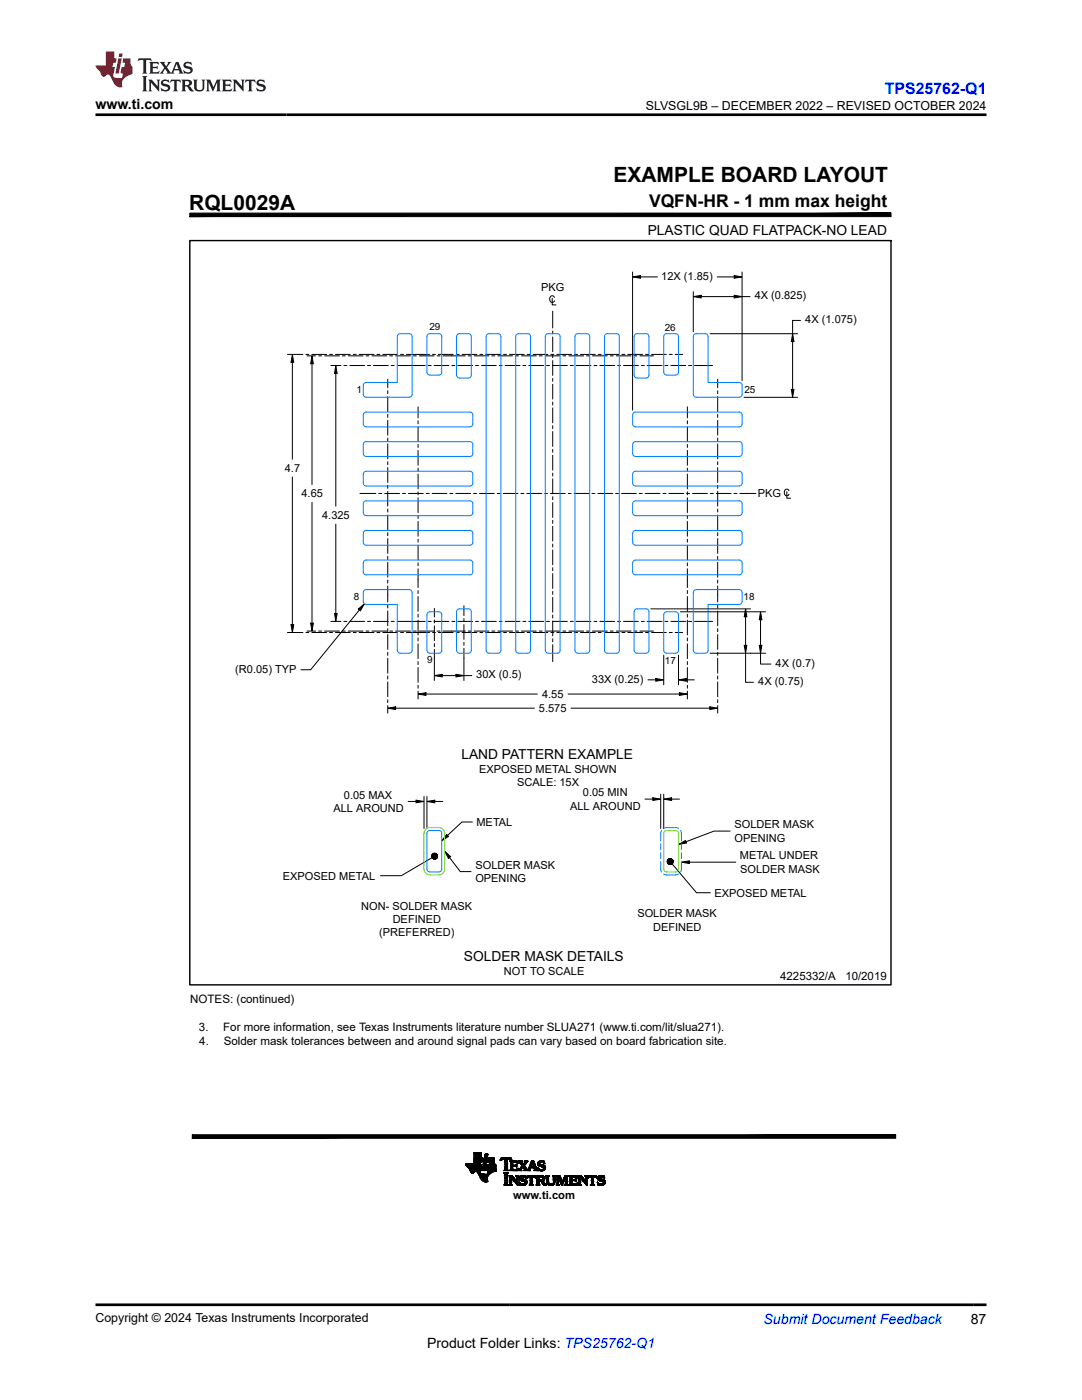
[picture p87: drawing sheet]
<svg xmlns="http://www.w3.org/2000/svg" width="216mm" height="279mm" viewBox="0 0 216 279" stroke-linecap="round" stroke-linejoin="round" font-family="sans-serif">
<defs><g id="words">
<g font-size="4.2">
<text x="37.8" y="41.9">RQL0029A</text>
<text x="122.4" y="36.3">EXAMPLE BOARD LAYOUT</text>
</g>
<text font-size="3.5" x="129.5" y="41.4">VQFN-HR - 1 mm max height</text>
<text font-size="3.2" fill="#00f" x="176.6" y="18.7">TPS25762-Q1</text>
<g font-size="2.8">
<text x="19" y="21.8">www.ti.com</text>
<text x="85.2" y="269">Product Folder Links: TPS25762-Q1</text>
<text x="193.7" y="264.2">87</text>
</g>
<text font-size="2.8" fill="#00f" x="152.4" y="264.2">Submit Document Feedback</text>
<g font-size="2.7">
<text x="129.3" y="46.8">PLASTIC QUAD FLATPACK-NO LEAD</text>
<text x="92.1" y="151.4">LAND PATTERN EXAMPLE</text>
<text x="92.6" y="191.7">SOLDER MASK DETAILS</text>
</g>
<g font-size="2.5">
<text x="128.9" y="21.9">SLVSGL9B – DECEMBER 2022 – REVISED OCTOBER 2024</text>
<text x="19" y="263.9">Copyright © 2024 Texas Instruments Incorporated</text>
</g>
<g font-size="2.3">
<text x="155.7" y="195.5">4225332/A</text>
<text x="168.7" y="195.5">10/2019</text>
<text x="38" y="200.2">NOTES: (continued)</text>
<text x="39.7" y="205.8">3.</text>
<text x="39.8" y="208.6">4.</text>
<text x="44.5" y="205.8">For more information, see Texas Instruments literature number SLUA271 (www.ti.com/lit/slua271).</text>
<text x="44.6" y="208.6">Solder mask tolerances between and around signal pads can vary based on board fabrication site.</text>
</g>
<g font-size="2.2">
<text x="108" y="58">PKG</text>
<text x="131.9" y="55.8">12X (1.85)</text>
<text x="150.6" y="59.7">4X (0.825)</text>
<text x="160.7" y="64.5">4X (1.075)</text>
<text x="56.8" y="94.2">4.7</text>
<text x="60.2" y="99.2">4.65</text>
<text x="151.2" y="99.2">PKG</text>
<text x="64.3" y="103.6">4.325</text>
<text x="47" y="134.2">(R0.05) TYP</text>
<text x="95" y="135.4">30X (0.5)</text>
<text x="118.1" y="136.2">33X (0.25)</text>
<text x="151.3" y="136.7">4X (0.75)</text>
<text x="154.8" y="133.1">4X (0.7)</text>
<text x="107.5" y="142.1">5.575</text>
<text x="108.2" y="139.3">4.55</text>
<text x="95.6" y="154.2">EXPOSED METAL SHOWN</text>
<text x="68.6" y="159.4">0.05 MAX</text>
<text x="103.2" y="156.8">SCALE: 15X</text>
<text x="113.8" y="161.6">ALL AROUND</text>
<text x="116.3" y="158.9">0.05 MIN</text>
<text x="66.5" y="162">ALL AROUND</text>
<text x="95.1" y="164.8">METAL</text>
<text x="146.6" y="165.3">SOLDER MASK</text>
<text x="146.6" y="168">OPENING</text>
<text x="94.9" y="173.4">SOLDER MASK</text>
<text x="147.6" y="171.5">METAL UNDER</text>
<text x="56.4" y="175.5">EXPOSED METAL</text>
<text x="94.9" y="176">OPENING</text>
<text x="142.6" y="178.9">EXPOSED METAL</text>
<text x="147.7" y="174.1">SOLDER MASK</text>
<text x="72.1" y="181.5">NON- SOLDER MASK</text>
<text x="78.4" y="184.2">DEFINED</text>
<text x="127.2" y="183.1">SOLDER MASK</text>
<text x="130.3" y="185.7">DEFINED</text>
<text x="75.7" y="186.8">(PREFERRED)</text>
<text x="100.5" y="194.5">NOT TO SCALE</text>
<text x="102.4" y="239.2">www.ti.com</text>
</g>
<g font-size="2">
<text x="85.7" y="65.8">29</text>
<text x="132.6" y="66">26</text>
<text x="71.1" y="78.4">1</text>
<text x="148.5" y="78.4">25</text>
<text x="70.6" y="119.7">8</text>
<text x="148.4" y="119.6">18</text>
<text x="85.2" y="132.3">9</text>
<text x="132.7" y="132.4">17</text>
</g>
</g></defs>
<g fill="#000">
<path d="M126.2 55.3l1.6-.3v.5zM138.3 59.2l1.6-.3v.6zM146.5 55l1.6 .3-1.6 .2zM146.5 58.9l1.6 .3-1.6 .3zM58.3 70.7l.3 1.6h-.5zM62.3 71l.2 1.6h-.5zM67 72.9l.3 1.6h-.5zM157.9 77.7h.5l-.2 1.6zM158.2 66.6l.2 1.6h-.5zM58.1 124.7h.5l-.3 1.5zM62 124.4h.5l-.2 1.5zM66.8 122.4h.5l-.3 1.6z"/>
<path d="M71.5 121.5l1.2-1-.8 1.4zM83.4 138.5l1.6-.3v.6zM86.7 134.8l1.5-.2v.5zM91 134.6l1.6 .2-1.6 .3zM130.9 135.4l1.5 .3-1.5 .2zM135.6 138.2l1.6 .3-1.6 .3zM135.4 135.7l1.6-.3v.5zM148.8 121.5l.2 1.6h-.5zM148.5 128.8h.5l-.2 1.6zM151.8 122.1l.2 1.6h-.5zM151.5 128.8h.5l-.2 1.6zM77.4 141.3l1.5-.2v.5z"/>
<path d="M83 159.7l1.6 .2-1.6 .3zM85.2 159.9l1.6-.2v.5zM130.3 159.2l1.5 .3-1.5 .2zM132.4 159.5l1.6-.3v.5zM141.6 141.1l1.6 .2-1.6 .3zM89.1 166.5l.4 .4-1.4 .9zM88.7 169.9l1.2 1.1-.4 .3zM135.4 168.5l1.4-.8 .2 .5zM136 172.1l1.6-.3v.5zM94.2 234.1h.2zM99.9 231.5h.1zM104.2 234.6h.2z"/>
<path d="M105.1 235h.1zM105.2 235h.1zM112.1 236.5h.1zM115.2 236.1h.1zM117.3 235h.1zM119.8 234.6h.2z"/>
<path d="M37.9 42.5v.7l139.9-.7zM37.9 43.2l139.9-.7v.7z"/>
<path d="M86.1 171l.1 .2 .5-.3zM86.2 171.2l.5-.3-.4 .4zM86.7 170.9l-.4 .4 .2 .1z"/>
<path d="M86.3 170.5l-.1 .1 .5 .3zM86.2 170.6l.5 .3-.6-.1zM86.1 170.8v.2l.6-.1z"/>
<path d="M86.7 170.9l-.2 .5 .2 .1zM86.7 170.9l.2 .5-.2 .1zM86.7 170.9l.2 .5h.1z"/>
<path d="M86.6 170.3l.1 .6 .1-.6zM86.4 170.4l.2-.1 .1 .6zM86.3 170.5l.4 .4-.3-.5z"/>
<path d="M86.7 170.9l.3 .5 .2-.1zM86.7 170.9l.6 .2-.1 .2zM86.7 170.9l.6 .2v-.2z"/>
<path d="M87.1 170.4l-.4 .5 .5-.3zM87 170.3l.1 .1-.4 .5zM86.8 170.3l-.1 .6 .3-.6z"/>
<path d="M86.7 170.9h.6v-.2zM86.7 170.9l.5-.3 .1 .1z"/>
<path d="M133.1 172l.1 .2 .5-.3zM133.2 172.2l.5-.3-.4 .4zM133.3 172.3l.1 .1 .3-.5z"/>
<path d="M133.4 171.5l-.2 .1 .5 .3zM133.2 171.6l.5 .3-.5-.1zM133.2 171.8l-.1 .2 .6-.1z"/>
<path d="M133.7 171.9l-.3 .5 .2 .1zM133.7 171.9l.1 .6h-.2zM133.7 171.9l.1 .6h.2z"/>
<path d="M133.5 171.4l.2 .5v-.6zM133.4 171.5l.1-.1 .2 .5z"/>
<path d="M133.7 171.9l.3 .6 .1-.1zM133.7 171.9l.5 .4-.1 .1zM133.7 171.9l.5 .4 .1-.2z"/>
<path d="M134 171.4l-.3 .5 .5-.3zM133.9 171.4h.1l-.3 .5zM133.7 171.3v.6l.2-.5z"/>
<path d="M133.7 171.9l.6 .2v-.2zM133.7 171.9l.6-.2v.2zM133.7 171.9l.6-.2-.1-.1z"/>
<path d="M38.4 226.5v.7l140.3-.7zM38.4 227.2l140.3-.7v.7z"/>
<path d="M94.2 234.1h.2zM94.2 234.1h.2z"/>
<path d="M94.1 234.1h.4zM94.1 234.1h.3z"/>
<path d="M94.1 234.1h.4zM94.1 234.1h.4z"/>
<path d="M94 234h.6zM94 234h.6z"/>
<path d="M94 234h.6zM94 234l.5 .1z"/>
<path d="M93.9 233.9l.7 .1 .1-.1zM93.9 233.9l.7 .1z"/>
<path d="M93.9 233.8h.9zM93.9 233.8l.8 .1z"/>
<path d="M93.9 233.8h1zM93.9 233.8h.9z"/>
<path d="M93.9 233.8h1.1zM93.9 233.8h1z"/>
<path d="M93 232.5h2.7zM93 232.5h2.7z"/>
<path d="M93 232.4l2.7 .1zM93 232.4l2.7 .1z"/>
<path d="M93 232.5h2.7zM93 232.5h2.7z"/>
<path d="M94.6 232.3h1.2zM94.6 232.3h1.2z"/>
<path d="M92.9 232.3l2.8 .1 .1-.1zM92.9 232.3l2.8 .1h-2.7z"/>
<path d="M94.6 232.2h1.2zM94.6 232.2h1.2z"/>
<path d="M94.6 232.2h1.2zM94.6 232.2h1.2z"/>
<path d="M94.6 232.2h1.2zM94.6 232.2l1.2 .1z"/>
<path d="M94.6 232.1h1.2zM94.6 232.1l1.2 .1z"/>
<path d="M94.6 232l1.2 .1v-.1zM94.6 232l1.2 .1z"/>
<path d="M94.6 232h1.2zM94.6 232h1.2z"/>
<path d="M94.6 231.9h1.2zM94.6 231.9h1.2z"/>
<path d="M94.6 231.9h1.2zM94.6 231.9l1.2 .1z"/>
<path d="M95.3 234h.6zM95.3 234h.6z"/>
<path d="M95 233.8h.9zM95 233.8h.9z"/>
<path d="M95 233.8h.9zM95 233.8h.9z"/>
<path d="M95.1 233.8l.8 .1zM95.1 233.8l.8 .1z"/>
<path d="M95.2 233.9h.7zM95.2 233.9l.6 .1z"/>
<path d="M95.3 234l.6 .1zM95.3 234l.6 .1z"/>
<path d="M95.4 234.1l.5 .1zM95.4 234.1l.5 .1z"/>
<path d="M93.8 233.5l2.1 .1zM93.8 233.5l2.1 .1z"/>
<path d="M93.8 233.6h2.1zM93.8 233.6h2.1z"/>
<path d="M93.8 233.6l2.1 .2v-.2zM93.8 233.6l2.1 .2h-2z"/>
<path d="M93.7 233.5h2.2zM93.7 233.5h2.2z"/>
<path d="M93.7 233.4h2.2zM93.7 233.4l2.2 .1z"/>
<path d="M95.4 234.2h.6zM95.4 234.2h.6z"/>
<path d="M93.7 233.3l2.3 .1zM93.7 233.3l2.3 .1z"/>
<path d="M93.7 233.4h2.3zM93.7 233.4h2.2z"/>
<path d="M95.4 234.2l.6 .1zM95.4 234.2l.6 .1z"/>
<path d="M93.6 233.2l2.4 .1v-.1zM93.6 233.2l2.4 .1z"/>
<path d="M94.6 230h1.4zM94.6 230h1.4z"/>
<path d="M94.6 230l1.4 .1zM94.6 230l1.4 .1z"/>
<path d="M94.6 230.1h1.4zM94.6 230.1h1.4z"/>
<path d="M94.6 230.1l1.4 .1zM94.6 230.1l1.4 .1z"/>
<path d="M94.6 230.2h1.4zM94.6 230.2h1.4z"/>
<path d="M94.6 230.2l1.4 .2v-.2zM94.6 230.2l1.4 .2h-1.4zM94.6 230.4h1.4zM94.6 230.4h1.4z"/>
<path d="M94.6 230.4l1.4 .1v-.1zM94.6 230.4l1.4 .1h-1.4z"/>
<path d="M94.6 230.5l1.4 .1zM94.6 230.5l1.4 .1z"/>
<path d="M94.6 230.6l1.4 .1v-.1zM94.6 230.6l1.4 .1h-1.4z"/>
<path d="M94.6 230.7l1.4 .1zM94.6 230.7l1.4 .1z"/>
<path d="M94.6 230.8l1.4 .2v-.2zM94.6 230.8l1.4 .2h-1.4z"/>
<path d="M94.6 231l1.4 .1v-.1zM94.6 231l1.4 .1h-1.4z"/>
<path d="M94.6 231.1h1.4zM94.6 231.1h1.4z"/>
<path d="M94.6 231.1h1.4zM94.6 231.1h1.4z"/>
<path d="M93.4 233l2.6 .1zM93.4 233l2.6 .1z"/>
<path d="M93.5 233.1l2.5 .1v-.1zM93.5 233.1l2.5 .1h-2.4z"/>
<path d="M93.2 232.9h2.8zM93.2 232.9h2.8z"/>
<path d="M93.3 232.9l2.7 .1v-.1zM93.3 232.9l2.7 .1h-2.6z"/>
<path d="M95.5 234.3h.7zM95.5 234.3h.7z"/>
<path d="M93.1 232.7l3 .1zM93.1 232.7l3 .1z"/>
<path d="M93.1 232.8l2.9 .1 .1-.1zM93.1 232.8l2.9 .1z"/>
<path d="M93.1 232.6h3zM93.1 232.6l3 .1z"/>
<path d="M93 232.5l3.1 .1zM93 232.5l3.1 .1z"/>
<path d="M93 232.6h3.1zM93 232.6h3.1z"/>
<path d="M95.5 234.3h.8zM95.5 234.3h.8z"/>
<path d="M94.6 231.8h1.7zM94.6 231.8l1.6 .1z"/>
<path d="M94.6 231.7h1.7zM94.6 231.7l1.7 .1z"/>
<path d="M94.6 231.6l1.7 .1v-.1zM94.6 231.6l1.7 .1h-1.7zM94.6 231.7h1.7zM94.6 231.7h1.7z"/>
<path d="M94.6 231.5h1.7zM94.6 231.5h1.7z"/>
<path d="M94.6 231.5l1.7 .1v-.1zM94.6 231.5l1.7 .1h-1.7z"/>
<path d="M95.5 234.3h1.2zM95.5 234.3h1.2z"/>
<path d="M94.6 231.4l1.7 .1v-.1zM94.6 231.4l1.7 .1h-1.7z"/>
<path d="M94.6 231.2l1.7 .2 .1-.2zM94.6 231.2l1.7 .2h-1.7z"/>
<path d="M94.6 231.1h1.8zM94.6 231.1h1.8z"/>
<path d="M94.6 231.1l1.8 .1zM94.6 231.1l1.8 .1z"/>
<path d="M94.6 231.2h1.8zM94.6 231.2h1.8z"/>
<path d="M96.2 233.6h.5zM96.2 233.6h.5z"/>
<path d="M96.2 233.5h.5zM96.2 233.5l.5 .1zM96.2 233.6h.5zM96.2 233.6h.5z"/>
<path d="M96.2 233.4l.5 .1 .1-.1zM96.2 233.4l.5 .1h-.5zM96.2 233.5h.5zM96.2 233.5h.5z"/>
<path d="M96.2 233.2l.6 .2v-.2zM96.2 233.2l.6 .2h-.6zM96.2 233.4h.6zM96.2 233.4h.6z"/>
<path d="M96.3 233l.5 .2v-.2zM96.3 233l.5 .2h-.6zM96.2 233.2h.6zM96.2 233.2h.6z"/>
<path d="M96.3 232.8l.5 .2 .1-.2zM96.3 232.8l.5 .2h-.5zM96.3 233h.5zM96.3 233h.5z"/>
<path d="M96.4 232.4l.5 .4 .1-.4zM96.4 232.4l.5 .4h-.6zM96.3 232.8h.6zM96.3 232.8h.6z"/>
<path d="M96.5 231.9l.5 .5 .1-.5zM96.5 231.9l.5 .5h-.6zM96.4 232.4h.6zM96.4 232.4h.6z"/>
<path d="M96.5 231.7l.6 .2v-.2zM96.5 231.7l.6 .2h-.6zM96.5 231.9h.6zM96.5 231.9h.6z"/>
<path d="M96.6 231.5l.5 .2v-.2zM96.6 231.5l.5 .2h-.6zM96.5 231.7h.6zM96.5 231.7h.6z"/>
<path d="M96.6 231.4l.5 .1 .1-.1zM96.6 231.4l.5 .1h-.5zM96.6 231.5h.5zM96.6 231.5h.5z"/>
<path d="M96.7 235.8h.5zM96.7 235.8l.4 .1z"/>
<path d="M96.6 231.2l.6 .2v-.2zM96.6 231.2l.6 .2h-.6zM96.6 231.4h.6zM96.6 231.4h.6z"/>
<path d="M96.7 231.1l.5 .1zM96.7 231.1l.5 .1zM96.6 231.2h.6zM96.6 231.2h.6z"/>
<path d="M96.6 231.2h.6zM96.6 231.2h.6zM96.6 231.2h.6zM96.6 231.2h.6z"/>
<path d="M95.8 235.1h1.4zM95.8 235.1h1.4z"/>
<path d="M95.8 235.1l1.4 .1v-.1zM95.8 235.1l1.4 .1h-1.3z"/>
<path d="M95.9 235.2h1.3zM95.9 235.2h1.3z"/>
<path d="M95.9 235.2l1.3 .2v-.2zM95.9 235.2l1.3 .2h-1.1zM96.1 235.4h1.1zM96.1 235.4h1.1z"/>
<path d="M96.1 235.4l1.1 .1v-.1zM96.1 235.4l1.1 .1h-1z"/>
<path d="M96.7 235.8h.5zM96.7 235.8h.5z"/>
<path d="M96.2 235.5h1.1zM96.2 235.5h1.1z"/>
<path d="M96.7 230.9h.6zM96.7 230.9h.6z"/>
<path d="M96.2 235.5l1.1 .1zM96.2 235.5l1.1 .1z"/>
<path d="M96.7 230.8h.6zM96.7 230.8l.6 .1zM96.7 230.9h.6zM96.7 230.9h.6z"/>
<path d="M95.8 234.9l1.4 .2 .1-.2zM95.8 234.9l1.4 .2h-1.4z"/>
<path d="M96.3 235.6l1 .1zM96.3 235.6l1 .1z"/>
<path d="M96.4 235.7h.9zM96.4 235.7h.9z"/>
<path d="M96.7 230.6l.6 .2v-.2zM96.7 230.6l.6 .2h-.6zM96.7 230.8h.6zM96.7 230.8h.6z"/>
<path d="M96.6 235.8h.7zM96.6 235.8h.6z"/>
<path d="M95.7 234.8l1.6 .1v-.1zM95.7 234.8l1.6 .1h-1.5z"/>
<path d="M96.5 235.7l.8 .1zM96.5 235.7l.8 .1z"/>
<path d="M96.6 235.8h.7zM96.6 235.8h.7z"/>
<path d="M96.8 230.4h.6zM96.8 230.4h.6zM96.8 230.4h.6zM96.8 230.4h.6z"/>
<path d="M96.8 230.4l.5 .2 .1-.2zM96.8 230.4l.5 .2h-.6zM96.7 230.6h.6zM96.7 230.6h.6z"/>
<path d="M96.8 230.3h.6zM96.8 230.3l.6 .1zM96.8 230.4h.6zM96.8 230.4h.6z"/>
<path d="M95.6 234.6l1.7 .2 .1-.2zM95.6 234.6l1.7 .2h-1.6z"/>
<path d="M95.6 234.6h1.8zM95.6 234.6h1.8z"/>
<path d="M95.5 234.4l1.9 .2 .2-.2zM95.5 234.4l1.9 .2h-1.8z"/>
<path d="M95.5 234.3h2.2zM95.5 234.3l2.1 .1zM95.5 234.4h2.1zM95.5 234.4h2.1z"/>
<path d="M97.3 234.3h.4zM97.3 234.3h.4zM97.2 234.3h.5zM97.2 234.3h.5z"/>
<path d="M97.3 234.2h.5zM97.3 234.2l.4 .1z"/>
<path d="M97.3 234.2h.5zM97.3 234.2h.5z"/>
<path d="M97.3 234.2h.6zM97.3 234.2h.5z"/>
<path d="M97.3 234l.6 .2 .2-.2zM97.3 234l.6 .2h-.6z"/>
<path d="M97.3 234h.9zM97.3 234h.8z"/>
<path d="M97.3 233.9h1.1zM97.3 233.9l.9 .1z"/>
<path d="M97.3 233.8h1.3zM97.3 233.8l1.1 .1z"/>
<path d="M97.5 231.1l1.1 .1zM97.5 231.1l1.1 .1zM97.5 231.2h1.1zM97.5 231.2h1.1z"/>
<path d="M97.5 231.2h1.1zM97.5 231.2h1.1zM97.4 231.2h1.2zM97.4 231.2h1.2z"/>
<path d="M97.4 231.2l1.2 .2v-.2zM97.4 231.2l1.2 .2h-1.2zM97.4 231.4h1.2zM97.4 231.4h1.2z"/>
<path d="M97.4 231.4l1.2 .1v-.1zM97.4 231.4l1.2 .1h-1.2zM97.4 231.5h1.2zM97.4 231.5h1.2z"/>
<path d="M97.4 231.5l1.2 .1v-.1zM97.4 231.5l1.2 .1h-1.2zM97.4 231.6h1.2zM97.4 231.6h1.2z"/>
<path d="M97.4 231.6l1.2 .1v-.1zM97.4 231.6l1.2 .1h-1.3zM97.3 231.7h1.3zM97.3 231.7h1.3z"/>
<path d="M97.3 231.7l1.3 .1zM97.3 231.7l1.3 .1zM97.3 231.8h1.3zM97.3 231.8h1.3z"/>
<path d="M97.3 231.8l1.3 .1zM97.3 231.8l1.3 .1zM97.3 231.9h1.3zM97.3 231.9h1.3z"/>
<path d="M97.7 231.9h.9zM97.7 231.9h.9z"/>
<path d="M97.7 231.9l.9 .1zM97.7 231.9l.9 .1z"/>
<path d="M97.7 232h.9zM97.7 232h.9z"/>
<path d="M97.7 232l1 .1zM97.7 232l1 .1h-1z"/>
<path d="M97.7 232.1l1 .1zM97.7 232.1l1 .1h-1z"/>
<path d="M97.4 233.8h1.3zM97.4 233.8h1.2z"/>
<path d="M97.7 232.2l1 .1zM97.7 232.2l1 .1z"/>
<path d="M97.7 232.3l1.1 .1-.1-.1zM97.7 232.3l1.1 .1h-1.2z"/>
<path d="M97.4 233.7h1.4zM97.4 233.7l1.3 .1z"/>
<path d="M97.6 232.4h1.3zM97.6 232.4h1.3z"/>
<path d="M97.6 232.4l1.3 .1zM97.6 232.4l1.3 .1z"/>
<path d="M97.6 232.5h1.3zM97.6 232.5h1.3z"/>
<path d="M97.4 233.7h1.5zM97.4 233.7h1.4z"/>
<path d="M97.6 232.5h1.4zM97.6 232.5h1.4zM97.6 232.5h1.4zM97.6 232.5h1.4z"/>
<path d="M97.6 232.5h1.4zM97.6 232.5h1.4z"/>
<path d="M97.2 232.5l1.8 .1zM97.2 232.5l1.8 .1z"/>
<path d="M97.2 232.6h1.8zM97.2 232.6h1.8z"/>
<path d="M97.2 232.6l1.8 .1zM97.2 232.6l1.8 .1zM97.2 232.7h1.8zM97.2 232.7h1.8z"/>
<path d="M97.2 232.7l1.8 .1v-.1zM97.2 232.7l1.8 .1h-1.9z"/>
<path d="M97.1 232.8h1.9zM97.1 232.8h1.9z"/>
<path d="M97.1 232.8l1.9 .2v-.2zM97.1 232.8l1.9 .2h-1.9z"/>
<path d="M97.1 233l1.9 .1zM97.1 233l1.9 .1z"/>
<path d="M97.1 233.1h1.9zM97.1 233.1h1.9z"/>
<path d="M97.1 233.1l1.9 .1zM97.1 233.1l1.9 .1z"/>
<path d="M97 233.2l2 .1zM97 233.2l2 .1z"/>
<path d="M97 233.3h2zM97 233.3h2z"/>
<path d="M97 233.3l2 .1v-.1zM97 233.3l2 .1h-2z"/>
<path d="M97 233.4h2zM97 233.4h2z"/>
<path d="M97 233.4l2 .1zM97 233.4l2 .1z"/>
<path d="M97 233.5h2zM97 233.5h2z"/>
<path d="M97 233.5l2 .1zM97 233.5l2 .1z"/>
<path d="M97 233.6h2zM97 233.6h2zM97.1 233.6h1.9z"/>
<path d="M97.2 233.6h1.8zM97.2 233.6h1.8z"/>
<path d="M97.4 233.6h1.6zM97.4 233.6h1.6z"/>
<path d="M97.4 233.6h1.6zM97.4 233.6h1.6z"/>
<path d="M97.4 233.6l1.6 .1zM97.4 233.6l1.6 .1zM97.4 233.7h1.6zM97.4 233.7h1.6zM97.4 233.7h1.6zM97.4 233.7h1.6z"/>
<path d="M97.4 233.7h1.6zM97.4 233.7h1.5z"/>
<path d="M99.9 231.5h.1zM99.9 231.5h.1z"/>
<path d="M99.9 231.4h.2zM99.9 231.4l.1 .1z"/>
<path d="M99.9 231.4h.3zM99.9 231.4h.2z"/>
<path d="M99.9 231.4h.4zM99.9 231.4h.3z"/>
<path d="M100.8 231.5h.4zM100.8 231.5h.4zM100.8 231.5h.4zM100.8 231.5h.4z"/>
<path d="M100.8 231.5l.4 .1zM100.8 231.5l.4 .1z"/>
<path d="M100.8 231.6l.4 .1zM100.8 231.6l.4 .1zM100.8 231.7h.4zM100.8 231.7h.4z"/>
<path d="M100.8 231.7l.4 .1v-.1zM100.8 231.7l.4 .1h-.4zM100.8 231.8h.4zM100.8 231.8h.4z"/>
<path d="M100.8 231.8l.4 .3v-.3zM100.8 231.8l.4 .3h-.4zM100.8 232.1h.4zM100.8 232.1h.4z"/>
<path d="M100.8 232.1l.4 .3v-.3zM100.8 232.1l.4 .3h-.4zM100.8 232.4h.4zM100.8 232.4h.4z"/>
<path d="M100.8 232.4l.4 .3v-.3zM100.8 232.4l.4 .3h-.4zM100.8 232.7h.4zM100.8 232.7h.4z"/>
<path d="M100.8 232.7l.4 .3v-.3zM100.8 232.7l.4 .3h-.4zM100.8 233h.4zM100.8 233h.4z"/>
<path d="M100.8 233l.4 .1v-.1zM100.8 233l.4 .1h-.4zM100.8 233.1h.4zM100.8 233.1h.4z"/>
<path d="M100.8 233.1l.4 .1zM100.8 233.1l.4 .1zM100.8 233.2h.4zM100.8 233.2h.4z"/>
<path d="M100.8 233.2l.4 .1zM100.8 233.2l.4 .1zM100.8 233.3h.4zM100.8 233.3h.4z"/>
<path d="M100.8 233.3h.4zM100.8 233.3h.4z"/>
<path d="M100.8 233.3l.4 .1v-.1zM100.8 233.3l.4 .1h-.4z"/>
<path d="M100.8 234.3l.4 .1zM100.8 234.3l.4 .1zM100.8 234.4h.4zM100.8 234.4h.4z"/>
<path d="M100.8 234.4h.4zM100.8 234.4h.4zM100.8 234.4h.4zM100.8 234.4h.4z"/>
<path d="M100.8 234.4l.4 .1zM100.8 234.4l.4 .1zM100.8 234.5h.4zM100.8 234.5h.4z"/>
<path d="M100.8 234.5l.4 .1v-.1zM100.8 234.5l.4 .1h-.4z"/>
<path d="M100.8 234.6l.4 .3v-.3zM100.8 234.6l.4 .3h-.4zM100.8 234.9h.4zM100.8 234.9h.4z"/>
<path d="M100.8 234.9l.4 .4v-.4zM100.8 234.9l.4 .4h-.4zM100.8 235.3h.4zM100.8 235.3h.4z"/>
<path d="M100.8 235.3l.4 .3v-.3zM100.8 235.3l.4 .3h-.4zM100.8 235.6h.4zM100.8 235.6h.4z"/>
<path d="M100.8 235.6l.4 .3v-.3zM100.8 235.6l.4 .3h-.4zM100.8 235.9h.4zM100.8 235.9h.4z"/>
<path d="M100.8 235.9l.4 .1v-.1zM100.8 235.9l.4 .1h-.4zM100.8 236h.4zM100.8 236h.4z"/>
<path d="M100.8 236l.4 .1zM100.8 236l.4 .1zM100.8 236.1h.4zM100.8 236.1h.4z"/>
<path d="M100.8 236.1l.4 .1zM100.8 236.1l.4 .1zM100.8 236.2h.4zM100.8 236.2h.4z"/>
<path d="M100.8 236.2h.4zM100.8 236.2h.4z"/>
<path d="M100.8 236.2l.4 .1v-.1zM100.8 236.2l.4 .1h-.4z"/>
<path d="M100.8 231.5h.4zM100.8 231.5h.4z"/>
<path d="M100.8 233.4l.5 .1zM100.8 233.4l.5 .1z"/>
<path d="M100.8 234.2h.4zM100.8 234.2h.4z"/>
<path d="M100.8 234.2h.4zM100.8 234.2l.4 .1z"/>
<path d="M100.8 236.3l.5 .1zM100.8 236.3l.5 .1z"/>
<path d="M100.7 231.4h.5zM100.7 231.4l.5 .1z"/>
<path d="M100.7 234.2h.5zM100.7 234.2h.5z"/>
<path d="M100.7 233.5h.6zM100.6 233.5h.7z"/>
<path d="M100.7 236.4h.6zM100.6 236.4h.7z"/>
<path d="M100.7 234.1h.6zM100.7 234.1l.5 .1z"/>
<path d="M100.7 231.4h.6zM100.7 231.4h.5z"/>
<path d="M100.7 234.1h.6zM100.7 234.1h.6z"/>
<path d="M100.6 233.5l.8 .1zM100.6 233.6h.8z"/>
<path d="M100.6 234.1h.7zM100.6 234.1h.7z"/>
<path d="M100.6 236.4h.8zM100.6 236.4h.8z"/>
<path d="M100.6 233.6h.8zM100.6 233.6h.8z"/>
<path d="M100.6 234l.8 .1zM100.6 234l.8 .1zM100.6 234.1h.8zM100.6 234.1h.8z"/>
<path d="M100.6 234.1h.8zM100.6 234.1h.7z"/>
<path d="M100.6 236.4l.8 .1zM100.6 236.4l.8 .1z"/>
<path d="M100 231.1h2zM100 231.1h2zM100 231.1h2zM100 231.1h2z"/>
<path d="M100 231.1l2 .1zM100 231.1l2 .1zM100 231.2h2zM100 231.2h2z"/>
<path d="M100 231.2l2.1 .2-.1-.2zM100 231.2l2.1 .2h-2.2z"/>
<path d="M101.8 235.1h.2zM101.8 235.1h.2z"/>
<path d="M101.8 235.1h.2zM101.8 235.1h.2z"/>
<path d="M101.8 235.1l.2 .2v-.2zM101.8 235.1l.2 .2h-.2z"/>
<path d="M101.8 235.3h.2zM101.8 235.3h.2z"/>
<path d="M101.8 235.3l.2 .1v-.1zM101.8 235.3l.2 .1h-.2z"/>
<path d="M101.8 235.4l.2 .2v-.2zM101.8 235.4l.2 .2h-.2z"/>
<path d="M101.8 235.6h.2zM101.8 235.6h.2z"/>
<path d="M101.8 235.6l.2 .2v-.2zM101.8 235.6l.2 .2h-.2z"/>
<path d="M101.8 235.8l.2 .1v-.1zM101.8 235.8l.2 .1h-.2z"/>
<path d="M101.8 235.9l.2 .1zM101.8 235.9l.2 .1z"/>
<path d="M101.8 236l.2 .1zM101.8 236l.2 .1z"/>
<path d="M101.8 236.1h.2zM101.8 236.1h.2z"/>
<path d="M101.8 236.1h.2zM101.8 236.1h.2z"/>
<path d="M101.8 236.1l.2 .1zM101.8 236.1l.2 .1z"/>
<path d="M101.8 236.2h.2zM101.8 236.2h.2z"/>
<path d="M101.8 236.2l.2 .1v-.1zM101.8 236.2l.2 .1h-.3z"/>
<path d="M101.8 235.1h.2zM101.8 235.1h.2z"/>
<path d="M101.7 236.3l.4 .1zM101.7 236.3l.4 .1z"/>
<path d="M101.7 236.4h.4zM101.7 236.4h.4z"/>
<path d="M99.9 231.4h2.2zM99.9 231.4h2.2z"/>
<path d="M101.6 231.4h.5zM101.6 231.4h.5z"/>
<path d="M101.7 236.4h.4zM101.7 236.4h.4z"/>
<path d="M101.8 231.4l.3 .1zM101.8 231.4l.3 .1z"/>
<path d="M101.7 236.4h.4zM101.7 236.4h.4z"/>
<path d="M102 231.5h.1zM102 231.5h.1z"/>
<path d="M102 231.5h.1zM102 231.5h.1z"/>
<path d="M102 231.5l.1 .1zM102 231.5l.1 .1z"/>
<path d="M101.6 234.6h.5zM101.6 234.6h.5z"/>
<path d="M101.6 234.6l.6 .1zM101.6 234.6l.6 .1z"/>
<path d="M101.7 236.4h.5zM101.6 236.4h.6z"/>
<path d="M101.6 234.7h.6zM101.6 234.7h.6z"/>
<path d="M101.6 234.7h.6zM101.6 234.7h.6z"/>
<path d="M101.6 236.4l.6 .1zM101.6 236.4l.6 .1z"/>
<path d="M101.6 234.7l.7 .1zM101.6 234.7l.7 .1z"/>
<path d="M101.7 234.8h.6zM101.7 234.8h.6z"/>
<path d="M101.7 234.8h.6zM101.7 234.8h.6z"/>
<path d="M101.9 232.1h.4zM101.9 232.1h.4z"/>
<path d="M101.9 232.1h.4zM101.9 232.1h.4z"/>
<path d="M101.9 232.1h.4zM101.9 232.1h.4z"/>
<path d="M101.9 232.1l.4 .1zM101.9 232.1l.4 .1z"/>
<path d="M101.9 232.2h.4zM101.9 232.2h.4z"/>
<path d="M101.9 232.2l.4 .2v-.2zM101.9 232.2l.4 .2h-.4z"/>
<path d="M101.9 232.4h.4zM101.9 232.4h.4z"/>
<path d="M101.9 232.4l.4 .1zM101.9 232.4l.4 .1z"/>
<path d="M101.9 232.7l.4 .1zM101.9 232.7l.4 .1z"/>
<path d="M101.9 232.8l.4 .1zM101.9 232.8l.4 .1z"/>
<path d="M101.9 232.9h.4zM101.9 232.9h.4z"/>
<path d="M101.9 232.9l.4 .1zM101.9 232.9l.4 .1z"/>
<path d="M101.9 233l.4 .1v-.1zM101.9 233l.4 .1h-.4z"/>
<path d="M101.9 233.1h.4zM101.9 233.1h.4z"/>
<path d="M101.9 233.1l.4 .1zM101.9 233.1l.4 .1z"/>
<path d="M101.9 233.2h.4zM101.9 233.2h.4z"/>
<path d="M101.9 233.2l.4 .1zM101.9 233.2l.4 .1z"/>
<path d="M101.9 232h.4zM101.9 232h.4z"/>
<path d="M101.9 232h.4zM101.9 232h.4z"/>
<path d="M101.9 232h.4zM101.9 232l.4 .1z"/>
<path d="M101.9 232.7h.4zM101.9 232.7h.4z"/>
<path d="M101.9 233.3h.4zM101.9 233.3h.4z"/>
<path d="M101.9 233.3h.4zM101.9 233.3h.4z"/>
<path d="M101.9 233.3h.4zM101.9 233.3h.4z"/>
<path d="M101.9 233.3l.4 .1zM101.9 233.3l.4 .1z"/>
<path d="M101.7 234.8l.7 .1zM101.7 234.8l.7 .1z"/>
<path d="M101.9 232h.4zM101.9 232h.4z"/>
<path d="M101.9 233.4h.5zM101.9 233.4h.5z"/>
<path d="M101.9 231.9h.5zM101.9 231.9l.4 .1z"/>
<path d="M101.8 234.9h.6zM101.8 234.9h.6z"/>
<path d="M101.8 234.9l.6 .1zM101.8 234.9l.6 .1z"/>
<path d="M101.8 235h.7zM101.8 235h.7z"/>
<path d="M101.8 235h.7zM101.8 235h.7z"/>
<path d="M101.8 235l.8 .1zM101.8 235l.8 .1z"/>
<path d="M102 235.1h.6zM102 235.1h.6z"/>
<path d="M102 235.1l.6 .1zM102 235.1l.6 .1z"/>
<path d="M102.1 235.2h.6zM102.1 235.2h.6z"/>
<path d="M102.1 235.2l.7 .1zM102.1 235.2l.7 .1z"/>
<path d="M102.2 235.3l.6 .1zM102.2 235.3l.6 .1z"/>
<path d="M102.2 235.4h.6zM102.2 235.4h.6z"/>
<path d="M102.3 235.4l.6 .1zM102.3 235.4l.6 .1z"/>
<path d="M102.4 235.5l.6 .1zM102.4 235.5l.6 .1z"/>
<path d="M102.4 235.6h.6zM102.4 235.6h.6z"/>
<path d="M102.5 235.6l.5 .1zM102.5 235.6l.5 .1z"/>
<path d="M102.5 235.7h.6zM102.5 235.7h.6z"/>
<path d="M103 232.4h.1zM103 232.4h.1z"/>
<path d="M103 232.4l.1 .1zM103 232.4l.1 .1z"/>
<path d="M103 232.5h.1zM103 232.5h.1z"/>
<path d="M103 232.5h.1zM102.9 232.5h.2z"/>
<path d="M101.9 232.5l1.2 .1v-.1zM101.9 232.5l1.2 .1h-1.2z"/>
<path d="M101.9 232.6l1.2 .1zM101.9 232.6l1.2 .1z"/>
<path d="M101.9 232.7h1.2zM101.9 232.7h1.2z"/>
<path d="M102.8 232.7h.3zM102.8 232.7h.3z"/>
<path d="M102.9 232.7l.2 .1zM102.9 232.7l.2 .1z"/>
<path d="M103 232.8h.1zM103 232.8h.1zM103 232.8h.1z"/>
<path d="M103 232.8l.1 .1zM103 232.8l.1 .1z"/>
<path d="M101.7 231.7h1.5zM101.7 231.7h1.5z"/>
<path d="M101.7 231.7l1.5 .1zM101.7 231.7l1.5 .1z"/>
<path d="M101.7 231.8h1.5zM101.7 231.8h1.5z"/>
<path d="M101.8 231.8h1.4zM101.8 231.8h1.4z"/>
<path d="M101.8 231.8l1.4 .1zM101.8 231.8l1.4 .1z"/>
<path d="M101.8 231.9h1.5zM101.8 231.9h1.5z"/>
<path d="M101.9 231.9h1.4zM101.9 231.9h1.4z"/>
<path d="M101.9 231.9h1.4zM101.9 231.9h1.4z"/>
<path d="M102.8 231.9l.5 .1zM102.8 231.9l.5 .1z"/>
<path d="M103 232h.3zM103 232h.3z"/>
<path d="M101.7 233.6h1.6zM101.7 233.6h1.6z"/>
<path d="M101.8 233.5h1.5zM101.7 233.5h1.6z"/>
<path d="M101.7 233.5l1.6 .1zM101.7 233.6h1.6z"/>
<path d="M101.7 233.6h1.6zM101.7 233.6h1.6z"/>
<path d="M103.1 232l.2 .1zM103.1 232l.2 .1z"/>
<path d="M101.8 233.5h1.5zM101.8 233.5h1.5z"/>
<path d="M103.2 232.1h.1zM103.2 232.1h.1z"/>
<path d="M103.2 232.1h.1zM103.2 232.1h.1z"/>
<path d="M101.9 233.4h1.4zM101.9 233.4h1.4z"/>
<path d="M101.9 233.4h1.4zM101.9 233.4l1.4 .1z"/>
<path d="M103.1 234.9h.2zM103.1 234.9h.2z"/>
<path d="M103.1 234.9h.2zM103.1 234.9h.2z"/>
<path d="M103.1 234.9l.2 .1zM103.1 234.9l.2 .1z"/>
<path d="M103.1 235h.2zM103.1 235h.2z"/>
<path d="M103.1 235h.2zM103.1 235h.2z"/>
<path d="M103.1 235l.2 .1zM103.1 235l.2 .1z"/>
<path d="M103.1 235.1h.2zM103.1 235.1h.2z"/>
<path d="M103.1 235.1l.2 .1zM103.1 235.1l.2 .1z"/>
<path d="M103.1 235.2l.2 .1v-.1zM103.1 235.2l.2 .1h-.2z"/>
<path d="M103.1 235.3l.2 .1v-.1zM103.1 235.3l.2 .1h-.2z"/>
<path d="M103.1 235.4l.2 .1zM103.1 235.4l.2 .1z"/>
<path d="M103.1 235.5l.2 .1v-.1zM103.1 235.5l.2 .1h-.2z"/>
<path d="M103.1 235.6l.2 .1zM103.1 235.6l.2 .1z"/>
<path d="M103.1 235.7h.2zM103.1 235.7h.2z"/>
<path d="M102.5 235.7h.8zM102.5 235.7h.8z"/>
<path d="M102.6 235.7l.7 .1zM102.6 235.7l.7 .1z"/>
<path d="M102.7 235.8l.6 .2v-.2zM102.7 235.8l.6 .2h-.5z"/>
<path d="M102.8 236l.5 .1zM102.8 236l.5 .1z"/>
<path d="M102.9 236.1l.4 .1v-.1zM102.9 236.1l.4 .1z"/>
<path d="M103 236.2l.3 .1zM103 236.2l.3 .1z"/>
<path d="M103.1 236.3h.2zM103.1 236.3h.2z"/>
<path d="M103.1 236.3l.2 .1zM103.1 236.3l.2 .1z"/>
<path d="M103.2 236.4h.1zM103.2 236.4h.1z"/>
<path d="M103.2 236.4l.1 .1zM103.2 236.4l.1 .1z"/>
<path d="M103.2 236.5h.1zM103.2 236.5h.1z"/>
<path d="M103 233.4h.4zM102.9 233.4h.5z"/>
<path d="M103.1 234.8l.3 .1zM103.1 234.8l.3 .1z"/>
<path d="M103.1 234.9h.3zM103.1 234.9h.2z"/>
<path d="M103.1 233.3h.3zM103 233.4h.4z"/>
<path d="M103.1 234.8h.3zM103.1 234.8h.3z"/>
<path d="M103.1 234.8h.3zM103.1 234.8h.3z"/>
<path d="M103.3 233.2l.1 .1zM103.3 233.3h.1z"/>
<path d="M103.3 233.3h.1zM103.1 233.3h.3z"/>
<path d="M103.1 234.8h.3zM103.1 234.8h.3z"/>
<path d="M103 234.7h.4zM103 234.7l.4 .1z"/>
<path d="M102.9 234.6l.6 .1zM102.9 234.6l.6 .1z"/>
<path d="M102.9 234.7h.6zM102.9 234.7h.6z"/>
<path d="M102.9 234.7h.6zM102.9 234.7h.5z"/>
<path d="M103.6 235.9l.1 .1zM103.6 235.9l.1 .1z"/>
<path d="M103.6 236h.1zM103.6 236h.1z"/>
<path d="M103.6 236l.2 .1zM103.6 236l.2 .1z"/>
<path d="M103.6 236.1l.3 .1zM103.6 236.1l.3 .1h-.3z"/>
<path d="M103.7 236.5h.1zM103.7 236.5h.1z"/>
<path d="M103.7 236.5h.1zM103.7 236.5h.1z"/>
<path d="M103.7 236.4h.2zM103.7 236.4l.1 .1z"/>
<path d="M103.6 236.2h.4zM103.6 236.2h.4z"/>
<path d="M103.6 233.4l.4 .1zM103.6 233.5h.4z"/>
<path d="M103.6 233.5h.4zM103.6 233.5h.4z"/>
<path d="M103.6 233.5h.4zM103.5 233.5h.5z"/>
<path d="M103.6 235.1h.4zM103.6 235.1h.4z"/>
<path d="M103.7 233.4h.3zM103.7 233.4h.3zM103.6 233.4h.4zM103.6 233.4h.4z"/>
<path d="M103.5 233.5h.5zM103.4 233.5h.6z"/>
<path d="M103.7 235h.3zM103.7 235h.3z"/>
<path d="M103.6 235h.4zM103.6 235l.4 .1z"/>
<path d="M103.6 235.1l.4 .1zM103.6 235.1l.4 .1z"/>
<path d="M103.7 233.3h.3zM103.7 233.3h.3z"/>
<path d="M103.7 233.3h.3zM103.7 233.3l.3 .1z"/>
<path d="M103.7 233.3h.3zM103.7 233.3h.3z"/>
<path d="M103.6 235.2h.5zM103.6 235.2h.5z"/>
<path d="M103.8 233.3h.2zM103.7 233.3h.3z"/>
<path d="M103.4 233.5l.7 .1zM103.4 233.6h.7z"/>
<path d="M103.7 234.9h.3zM103.7 234.9l.3 .1z"/>
<path d="M103.7 236.2l.4 .1zM103.7 236.2l.4 .1z"/>
<path d="M103.8 233.2h.3zM103.8 233.2l.2 .1z"/>
<path d="M103.7 234.9h.4zM103.7 234.9h.3z"/>
<path d="M103.8 233.2h.3zM103.8 233.2h.3z"/>
<path d="M103.8 233.2h.3zM103.8 233.2h.3z"/>
<path d="M103.4 233.6h.7zM103.4 233.6h.7z"/>
<path d="M103.6 235.2l.6 .1zM103.6 235.2l.6 .1z"/>
<path d="M103.9 233.1h.2zM103.9 233.1l.2 .1z"/>
<path d="M103.7 236.3h.6zM103.7 236.3h.6z"/>
<path d="M103.9 233.1h.3zM103.9 233.1h.2z"/>
<path d="M103.6 231.8l.6 .1zM103.6 231.8l.6 .1z"/>
<path d="M103.6 231.9h.6zM103.6 231.9h.6z"/>
<path d="M103.6 231.9l.6 .1zM103.6 231.9l.6 .1z"/>
<path d="M103.7 234.8h.5zM103.7 234.8l.4 .1z"/>
<path d="M103.7 232h.5zM103.7 232h.5z"/>
<path d="M103.7 232h.5zM103.7 232h.5z"/>
<path d="M103.7 232h.5zM103.7 232h.5zM103.7 232h.5zM103.7 232h.5z"/>
<path d="M103.5 231.8h.7zM103.5 231.8h.7z"/>
<path d="M103.7 232h.5zM103.7 232h.5z"/>
<path d="M103.7 232l.5 .1zM103.7 232l.5 .1z"/>
<path d="M103.8 232.1h.5zM103.8 232.1h.5z"/>
<path d="M104 233l.2 .1v-.1zM104 233l.2 .1h-.3z"/>
<path d="M103.6 235.3h.7zM103.6 235.3h.7z"/>
<path d="M104 232.9h.3zM104 232.9l.2 .1z"/>
<path d="M103.7 236.3h.7zM103.7 236.3h.7z"/>
<path d="M103.8 232.1l.5 .1zM103.8 232.1l.5 .1z"/>
<path d="M104 232.9h.3zM104 232.9h.3z"/>
<path d="M103.7 235.3h.7zM103.7 235.3h.7z"/>
<path d="M103.4 231.7l.9 .1zM103.4 231.7l.9 .1z"/>
<path d="M103.4 231.8h.9zM103.4 231.8h.8z"/>
<path d="M103.8 232.2h.5zM103.8 232.2h.5z"/>
<path d="M104.1 232.8l.2 .1zM104 232.9h.3z"/>
<path d="M104 232.9h.3zM104 232.9h.3z"/>
<path d="M103.7 234.8h.6zM103.7 234.8h.5z"/>
<path d="M103.9 232.2l.5 .1-.1-.1zM103.9 232.2l.5 .1h-.5z"/>
<path d="M103.9 232.3l.5 .1zM103.9 232.3l.5 .1z"/>
<path d="M104 232.4h.5zM104 232.4h.5z"/>
<path d="M104.2 234.6h.4zM104 234.6h.6z"/>
<path d="M103.7 235.3h.8zM103.7 235.3h.8z"/>
<path d="M104 232.4h.5zM104 232.4h.5z"/>
<path d="M103.7 235.3l.9 .1zM103.7 235.3l.9 .1z"/>
<path d="M104 234.6h.6zM104 234.6h.6z"/>
<path d="M104 234.6l.7 .1zM103.9 234.7h.8z"/>
<path d="M103.7 235.4h1zM103.7 235.4h1z"/>
<path d="M104.2 236.5h.4zM104.2 236.5h.4z"/>
<path d="M104.1 232.6h.5zM104.1 232.6h.5z"/>
<path d="M104.1 232.6h.5zM104.1 232.6h.5z"/>
<path d="M104.1 232.6h.5zM104.1 232.6h.5z"/>
<path d="M104.2 232.6h.4zM104.2 232.6h.4z"/>
<path d="M104.2 232.6l.5 .1zM104.2 232.6l.5 .1zM104.2 232.7h.5zM104.2 232.7h.5z"/>
<path d="M104.1 232.5h.6zM104.1 232.5l.5 .1z"/>
<path d="M104.2 232.7h.5zM104.2 232.7h.5z"/>
<path d="M103.9 234.7h.8zM103.9 234.7h.8z"/>
<path d="M104.2 232.7h.5zM104.1 232.7h.6z"/>
<path d="M104.1 232.7l.6 .1zM104.1 232.7l.6 .1zM104.1 232.8h.6zM104.1 232.8h.6z"/>
<path d="M104.1 236.5h.6zM104.1 236.5h.5z"/>
<path d="M103.7 235.4h1.1zM103.7 235.4h1.1z"/>
<path d="M104.1 236.5h.6zM104.1 236.5h.6z"/>
<path d="M104 232.4h.7zM104 232.4l.7 .1z"/>
<path d="M104.1 232.8h.7zM104.1 232.8h.7z"/>
<path d="M104.5 232.4h.3zM104.5 232.4h.2z"/>
<path d="M103.7 235.4h1.1zM103.7 235.4h1.1z"/>
<path d="M104.5 232.4h.3zM104.5 232.4h.3z"/>
<path d="M104.3 232.8l.5 .1zM104.3 232.8l.5 .1z"/>
<path d="M104.6 232.3h.2zM104.6 232.3l.2 .1z"/>
<path d="M104.3 232.9h.5zM104.3 232.9h.5z"/>
<path d="M103.7 235.4l1.2 .1zM103.7 235.4l1.2 .1z"/>
<path d="M104 236.5h.8zM104 236.5h.7z"/>
<path d="M104.4 232.9l.5 .1zM104.4 232.9l.5 .1z"/>
<path d="M104.4 233h.5zM104.4 233h.5z"/>
<path d="M104.6 232.2l.2 .1 .1-.1zM104.6 232.2l.2 .1h-.2z"/>
<path d="M104.8 234.6h.1zM104.8 234.6h.1z"/>
<path d="M104.8 234.6l.1 .1zM104.8 234.6l.1 .1z"/>
<path d="M103.9 236.4h1zM103.9 236.4l.9 .1z"/>
<path d="M104.6 232.2h.3zM104.6 232.2h.3z"/>
<path d="M104.8 234.7h.1zM104.8 234.7h.1z"/>
<path d="M103.9 234.7h1zM103.8 234.7h1.1z"/>
<path d="M104.4 233l.6 .2-.1-.2zM104.4 233l.6 .2h-.5zM104.5 233.2h.5zM104.5 233.2h.5z"/>
<path d="M103.8 234.7l1.1 .1zM103.7 234.8h1.2z"/>
<path d="M103.8 235.5h1.1zM103.8 235.5h1.1z"/>
<path d="M103.8 235.5h1.2zM103.8 235.5h1.2z"/>
<path d="M103.7 234.8h1.2zM103.7 234.8h1.2z"/>
<path d="M104.3 234.8h.6zM104.3 234.8h.6z"/>
<path d="M103.7 236.4h1.2zM103.7 236.4h1.2z"/>
<path d="M104.7 232.1h.3zM104.7 232.1l.2 .1z"/>
<path d="M104.5 234.8l.5 .1zM104.5 234.8l.5 .1z"/>
<path d="M104.5 234.9h.5zM104.5 234.9h.5z"/>
<path d="M104.7 232.1h.3zM104.7 232.1h.3z"/>
<path d="M104.7 234.9l.3 .1zM104.7 234.9l.3 .1z"/>
<path d="M104.8 235h.2zM104.8 235h.2z"/>
<path d="M104.7 232.1h.3zM104.7 232.1h.3z"/>
<path d="M104.9 235l.1 .1zM104.9 235l.1 .1z"/>
<path d="M103.8 235.5l1.2 .1zM103.8 235.5l1.2 .1z"/>
<path d="M104.8 232h.2zM104.7 232.1h.3z"/>
<path d="M104.5 233.2h.6zM104.5 233.2h.6z"/>
<path d="M104.9 235.1h.1zM104.9 235.1h.1z"/>
<path d="M104.4 236.3h.6zM104.4 236.3h.6z"/>
<path d="M103.7 236.3h1.3zM103.7 236.3l1.2 .1z"/>
<path d="M104.8 232h.2zM104.8 232h.2z"/>
<path d="M103.9 235.6h1.2zM103.9 235.6h1.2z"/>
<path d="M104.8 232h.3zM104.8 232h.2z"/>
<path d="M104.8 232h.3zM104.8 232h.3z"/>
<path d="M104.6 233.2l.5 .1zM104.6 233.2l.5 .1z"/>
<path d="M104 235.6h1.1zM104 235.6h1.1z"/>
<path d="M104 235.6l1.1 .1zM104 235.6l1.1 .1z"/>
<path d="M104.7 236.2h.4zM104.6 236.3h.4z"/>
<path d="M104.6 233.3h.5zM104.6 233.3h.5z"/>
<path d="M104.7 236.2h.4zM104.7 236.2h.4z"/>
<path d="M104.2 235.7h.9zM104.2 235.7h.9z"/>
<path d="M104.2 235.7h.9zM104.2 235.7h.9z"/>
<path d="M104.8 231.9h.3zM104.8 231.9l.3 .1z"/>
<path d="M104.6 233.3h.5zM104.6 233.3h.5z"/>
<path d="M104.6 233.3l.6 .1zM104.6 233.3l.6 .1z"/>
<path d="M104.3 235.7h.8zM104.3 235.7h.8z"/>
<path d="M104.5 235.7l.6 .1zM104.5 235.7l.6 .1z"/>
<path d="M104.5 235.8h.6zM104.5 235.8h.6z"/>
<path d="M104.8 236.1h.3zM104.8 236.1l.3 .1z"/>
<path d="M104.6 235.8h.5zM104.6 235.8h.5z"/>
<path d="M104.7 235.8h.4zM104.7 235.8h.4z"/>
<path d="M104.7 235.8l.5 .1zM104.7 235.8l.5 .1z"/>
<path d="M104.8 236l.3 .1zM104.8 236l.3 .1z"/>
<path d="M104.8 236.1h.3zM104.8 236.1h.3z"/>
<path d="M104.8 235.9h.4zM104.8 235.9h.4z"/>
<path d="M104.8 235.9h.4zM104.8 235.9l.3 .1z"/>
<path d="M104.7 233.4h.5zM104.7 233.4h.5z"/>
<path d="M104.8 231.9h.4zM104.8 231.9h.3zM104.8 231.9h.3zM104.8 231.9h.3z"/>
<path d="M104.7 233.4h.5zM104.7 233.4h.5z"/>
<path d="M104.8 231.8h.4zM104.8 231.8l.4 .1z"/>
<path d="M104.7 233.4l.5 .1zM104.7 233.4l.5 .1z"/>
<path d="M104.7 233.5h.6zM104.7 233.5h.6z"/>
<path d="M104.8 231.8h.5zM104.8 231.8h.4z"/>
<path d="M104.7 233.5h.6zM104.7 233.5h.6z"/>
<path d="M104.7 231.8h.6zM104.7 231.8h.6z"/>
<path d="M104.7 231.7l.7 .1zM104.7 231.7l.7 .1z"/>
<path d="M104.7 231.8h.7zM104.7 231.8h.6z"/>
<path d="M105.2 234.9l.1 .1 .1-.1zM105.2 234.9l.1 .1z"/>
<path d="M105.2 234.9h.3zM105.2 234.9h.2z"/>
<path d="M105.2 234.8h.3zM105.2 234.8l.3 .1z"/>
<path d="M105.4 233.4h.3zM105.4 233.4h.3z"/>
<path d="M105.4 233.4l.3 .1zM105.3 233.5h.4z"/>
<path d="M105.3 233.5h.4zM105.3 233.5h.4z"/>
<path d="M105.4 233.3h.3zM105.4 233.3h.3z"/>
<path d="M105.4 233.3h.3zM105.4 233.3l.3 .1z"/>
<path d="M104.7 233.5h1zM104.6 233.5h1.1z"/>
<path d="M105.5 233.3h.2zM105.5 233.3h.2z"/>
<path d="M105.5 233.2h.2zM105.5 233.2h.2zM105.5 233.2h.2z"/>
<path d="M105.5 233.2h.2zM105.5 233.2l.2 .1z"/>
<path d="M104.6 233.5h1.2zM104.6 233.5h1.2z"/>
<path d="M104.6 233.5l1.2 .1zM104.5 233.6h1.3z"/>
<path d="M105.5 233.1h.3zM105.5 233.1l.3 .1z"/>
<path d="M105.5 233.1h.3zM105.5 233.1h.3z"/>
<path d="M104.5 233.6h1.3zM104.5 233.6h1.3z"/>
<path d="M105.6 232.8h.3zM105.6 232.8l.3 .1z"/>
<path d="M105.7 232.7l.2 .1zM105.7 232.7l.2 .1z"/>
<path d="M105.7 232.8h.2zM105.7 232.8h.2z"/>
<path d="M105.8 232.5l.1 .2 .1-.2zM105.8 232.5l.1 .2h-.2z"/>
<path d="M105.8 232.3l.2 .2 .1-.2zM105.8 232.3l.2 .2h-.2z"/>
<path d="M105.8 232.3h.3zM105.8 232.3h.3z"/>
<path d="M105.9 232.2l.2 .1v-.1zM105.9 232.2l.2 .1h-.3z"/>
<path d="M105.9 232.1h.3zM105.9 232.1l.2 .1z"/>
<path d="M105.9 232.1h.3zM105.9 232.1h.3z"/>
<path d="M105.9 232h.3zM105.9 232l.3 .1z"/>
<path d="M105.8 235h.4zM105.8 235h.4z"/>
<path d="M105.8 235h.4zM105.8 235h.4z"/>
<path d="M105.8 235l.4 .1zM105.8 235l.4 .1z"/>
<path d="M105.8 235.1l.4 .1zM105.8 235.1l.4 .1z"/>
<path d="M105.8 235.2l.4 .2v-.2zM105.8 235.2l.4 .2h-.4z"/>
<path d="M105.8 235.4l.4 .2v-.2zM105.8 235.4l.4 .2h-.4z"/>
<path d="M105.8 235.6l.4 .2v-.2zM105.8 235.6l.4 .2h-.4z"/>
<path d="M105.8 235.8l.4 .2v-.2zM105.8 235.8l.4 .2h-.4z"/>
<path d="M105.8 236l.4 .1zM105.8 236l.4 .1z"/>
<path d="M105.8 236.1h.4zM105.8 236.1h.4z"/>
<path d="M105.8 236.1l.4 .1zM105.8 236.1l.4 .1z"/>
<path d="M105.8 236.2l.4 .1v-.1zM105.8 236.2l.4 .1h-.4z"/>
<path d="M105.8 234.9h.4zM105.8 234.9l.4 .1z"/>
<path d="M105.8 236.3l.5 .1zM105.8 236.3l.5 .1z"/>
<path d="M105.8 234.9h.4zM105.8 234.9h.4z"/>
<path d="M105.8 236.4h.5zM105.7 236.4h.6z"/>
<path d="M105.7 234.8h.6zM105.7 234.8l.5 .1z"/>
<path d="M105.7 236.4h.7zM105.6 236.4h.8z"/>
<path d="M105.6 236.4l.8 .1zM105.6 236.4l.8 .1z"/>
<path d="M106.1 231.7h.4zM106.1 231.7h.4z"/>
<path d="M106.1 231.7h.4zM106.1 231.7h.4z"/>
<path d="M106.1 231.7l.4 .1zM106.1 231.7l.4 .1z"/>
<path d="M106.1 231.8h.4zM106.1 231.8h.4z"/>
<path d="M106 231.8h.5zM106 231.8h.5z"/>
<path d="M106 231.8l.6 .1zM106 231.8l.6 .1z"/>
<path d="M106 231.9l.6 .1zM106 231.9l.6 .1h-.6z"/>
<path d="M106 232h.6zM106 232h.6z"/>
<path d="M106 232h.6zM106 232h.6z"/>
<path d="M106.2 232l.4 .1zM106.2 232l.4 .1z"/>
<path d="M106.2 232.1h.5zM106.2 232.1h.5z"/>
<path d="M106.2 232.1l.5 .1zM106.2 232.1l.5 .1z"/>
<path d="M106.2 232.2h.5zM106.2 232.2h.5z"/>
<path d="M106.3 232.2l.4 .1zM106.3 232.2l.4 .1z"/>
<path d="M106.3 232.3l.5 .2-.1-.2zM106.3 232.3l.5 .2h-.4z"/>
<path d="M105.3 234.6h1.5zM105.3 234.6h1.5z"/>
<path d="M105.3 234.6l1.5 .1zM105.3 234.6l1.5 .1z"/>
<path d="M106.4 232.5h.4zM106.4 232.5h.4z"/>
<path d="M106.4 232.5l.5 .2-.1-.2zM106.4 232.5l.5 .2h-.5z"/>
<path d="M105.2 234.7h1.6zM105.2 234.7h1.6z"/>
<path d="M105.2 234.7l1.6 .1v-.1zM105.2 234.7l1.6 .1h-1.6z"/>
<path d="M106.5 234.8l.4 .1zM106.5 234.8l.4 .1z"/>
<path d="M106.6 234.9h.3zM106.6 234.9h.3z"/>
<path d="M106.6 234.9h.3zM106.6 234.9h.3z"/>
<path d="M106.7 234.9l.2 .1zM106.7 234.9l.2 .1z"/>
<path d="M106.4 232.7l.5 .1zM106.4 232.7l.5 .1z"/>
<path d="M106.4 232.8h.5zM106.4 232.8h.5z"/>
<path d="M106.8 235l.1 .1zM106.8 235l.1 .1z"/>
<path d="M106.5 232.8l.4 .1zM106.5 232.8l.4 .1z"/>
<path d="M105.6 232.9h1.4zM105.6 232.9h1.4z"/>
<path d="M105.6 232.9l1.4 .1zM105.6 232.9l1.4 .1z"/>
<path d="M105.6 233l1.4 .1v-.1zM105.6 233l1.4 .1h-1.5z"/>
<path d="M106.6 233.1h.4zM106.6 233.1h.4z"/>
<path d="M106.6 233.1h.4zM106.6 233.1h.4z"/>
<path d="M106.6 233.1l.5 .1zM106.6 233.1l.5 .1z"/>
<path d="M106.6 233.2l.5 .1zM106.6 233.2l.5 .1z"/>
<path d="M106.6 233.3h.5zM106.6 233.3h.5z"/>
<path d="M106.7 233.3h.4zM106.7 233.3h.4z"/>
<path d="M106.7 233.3l.4 .1zM106.7 233.3l.4 .1z"/>
<path d="M106.7 233.4h.4zM106.7 233.4h.4z"/>
<path d="M106.7 233.4l.5 .1zM106.7 233.4l.5 .1z"/>
<path d="M106.7 233.5h.5zM106.6 233.5h.6z"/>
<path d="M106.6 233.5h.7zM106.6 233.5h.7z"/>
<path d="M106.6 233.5l.7 .1zM106.5 233.6h.8z"/>
<path d="M107.3 233.1h.1zM107.3 233.1h.1z"/>
<path d="M106.5 233.6h.8zM106.5 233.6h.8z"/>
<path d="M107.3 233.1h.1zM107.3 233.1h.1z"/>
<path d="M107.3 233.1h.1zM107.3 233.1h.1z"/>
<path d="M107.3 233.1l.2 .1zM107.3 233.1l.2 .1z"/>
<path d="M107.3 233.2h.2zM107.3 233.2h.2z"/>
<path d="M107.3 233.2l.3 .1zM107.3 233.2l.3 .1z"/>
<path d="M107.4 233.6h.1zM107.4 233.6h.1z"/>
<path d="M107.4 233.5h.1zM107.4 233.5l.1 .1z"/>
<path d="M107.1 235h.5zM107.1 235h.5z"/>
<path d="M107.1 235h.5zM107.1 235h.5z"/>
<path d="M107.1 235h.5zM107.1 235h.5z"/>
<path d="M107.1 235l.5 .1zM107.1 235l.5 .1z"/>
<path d="M107.1 235.1l.5 .1zM107.1 235.1l.5 .1z"/>
<path d="M107.1 235.2l.5 .1v-.1zM107.1 235.2l.5 .1h-.5z"/>
<path d="M107.1 235.3l.5 .1zM107.1 235.3l.5 .1z"/>
<path d="M107.1 235.4l.5 .1zM107.1 235.4l.5 .1z"/>
<path d="M107.1 235.5h.5zM107.1 235.5h.5z"/>
<path d="M107.1 235.5h.5zM107.1 235.5h.5z"/>
<path d="M107.1 235.7h.5zM107.1 235.7h.5z"/>
<path d="M107.1 235.7l.5 .1zM107.1 235.7l.5 .1z"/>
<path d="M107.1 235.8l.5 .2v-.2zM107.1 235.8l.5 .2h-.5z"/>
<path d="M107.1 236h.5zM107.1 236h.5z"/>
<path d="M107.1 236l.5 .1zM107.1 236l.5 .1z"/>
<path d="M107.1 236.1h.5zM107.1 236.1h.5z"/>
<path d="M107.1 236.1h.5zM107.1 236.1h.5z"/>
<path d="M107.1 236.1l.5 .1zM107.1 236.1l.5 .1z"/>
<path d="M107.1 236.2h.5zM107.1 236.2h.5z"/>
<path d="M107.1 236.2h.5zM107.1 236.2h.5z"/>
<path d="M107.1 236.2h.5zM107.1 236.2h.5z"/>
<path d="M107.1 236.2l.5 .1zM107.1 236.2l.5 .1z"/>
<path d="M107.4 233.5h.2zM107.4 233.5h.1z"/>
<path d="M107.1 234.9h.5zM107.1 234.9h.5z"/>
<path d="M107.1 234.9h.5zM107.1 234.9l.5 .1z"/>
<path d="M107.1 236.3l.5 .1zM107.1 236.3l.5 .1z"/>
<path d="M107.1 234.9h.5zM107.1 234.9h.5z"/>
<path d="M107.3 233.3h.4zM107.3 233.3h.4z"/>
<path d="M107.1 234.8h.5zM107.1 234.8l.5 .1z"/>
<path d="M107.1 236.4h.5zM107.1 236.4h.5z"/>
<path d="M107.1 236.4h.6zM107.1 236.4h.6z"/>
<path d="M107.3 232.1l.4 .1zM107.3 232.1l.4 .1z"/>
<path d="M107.3 232.2h.4zM107.3 232.2h.4z"/>
<path d="M107.3 232.1h.4zM107.3 232.1h.4z"/>
<path d="M107.3 232.2l.4 .1zM107.3 232.2l.4 .1z"/>
<path d="M107.3 232.3h.4zM107.3 232.3h.4z"/>
<path d="M107 236.4h.8zM107 236.4h.8z"/>
<path d="M107.3 232.3h.5zM107.3 232.3h.5z"/>
<path d="M107.3 233.3l.4 .1zM107.3 233.3l.4 .1z"/>
<path d="M107.4 232h.3zM107.4 232l.3 .1z"/>
<path d="M107.4 232h.3zM107.4 232h.3z"/>
<path d="M107.3 233.4h.6zM107.3 233.4h.6z"/>
<path d="M107 236.4l.8 .1zM107 236.4l.8 .1z"/>
<path d="M107.3 232.3l.5 .1zM107.3 232.3l.5 .1z"/>
<path d="M107.3 232.4h.6zM107.3 232.4h.6z"/>
<path d="M107.4 231.9h.5zM107.4 231.9l.3 .1z"/>
<path d="M107.4 233.4h.7zM107.4 233.4h.7z"/>
<path d="M107.9 233.6h.3zM107.9 233.6h.3z"/>
<path d="M107.3 232.4h.8zM107.3 232.4h.8z"/>
<path d="M107.4 231.9h.6zM107.4 231.9h.5z"/>
<path d="M107 234.6h1.3zM107 234.6h1.3z"/>
<path d="M107.3 232.4h.8zM107.3 232.4h.8z"/>
<path d="M107.8 231.7h.4zM107.7 231.7h.5z"/>
<path d="M107.3 232.4l.9 .1zM107.3 232.4l.9 .1z"/>
<path d="M107.1 235.6l1.2 .1zM107.1 235.6l1.2 .1z"/>
<path d="M107.7 231.7l.6 .1zM107.6 231.8h.7z"/>
<path d="M107.4 232.5h1zM107.4 232.5h1z"/>
<path d="M107 234.6l1.4 .1zM107 234.6l1.4 .1z"/>
<path d="M107.1 235.7h1.3zM107.1 235.7h1.3z"/>
<path d="M107.1 235.6h1.2zM107.1 235.6h1.1z"/>
<path d="M107.6 231.8h.8zM107.6 231.8h.8z"/>
<path d="M107.6 231.8h.8zM107.6 231.8h.8z"/>
<path d="M107 234.7h1.4zM107 234.7h1.4z"/>
<path d="M107.8 233.6h.6zM107.8 233.6h.5z"/>
<path d="M107.8 235.7h.6zM107.8 235.7h.6zM107.9 235.7h.5z"/>
<path d="M107.4 232.5h1zM107.4 232.5h1z"/>
<path d="M107.9 235.7l.6 .1zM107.9 235.7l.6 .1z"/>
<path d="M107.1 235.6h1.3zM107.1 235.6h1.2z"/>
<path d="M107.4 232.5h1.1zM107.4 232.5h1.1z"/>
<path d="M107 234.7h1.4zM107 234.7h1.4z"/>
<path d="M107 234.7h1.5zM107 234.7h1.5z"/>
<path d="M107.1 235.6h1.3zM107.1 235.6h1.3z"/>
<path d="M108 235.8h.5zM108 235.8h.5z"/>
<path d="M108 235.8l.6 .1zM108 235.8l.6 .1h-.5z"/>
<path d="M107.1 234.7l1.5 .1zM107.1 234.7l1.5 .1z"/>
<path d="M107.4 232.5l1.2 .1zM107.4 232.5l1.2 .1zM107.4 232.6h1.2zM107.4 232.6h1.2z"/>
<path d="M107.7 233.6h.8zM107.7 233.6h.7z"/>
<path d="M107.1 235.5h1.4zM107.1 235.5l1.3 .1z"/>
<path d="M107.1 235.5h1.4zM107.1 235.5h1.4z"/>
<path d="M108.5 231.7h.1zM108.5 231.7h.1z"/>
<path d="M107.6 233.5h1zM107.6 233.5l.9 .1zM107.6 233.6h.9z"/>
<path d="M108 235.5h.6zM107.9 235.5h.6z"/>
<path d="M108.5 231.7l.1 .1zM108.5 231.7l.1 .1z"/>
<path d="M108.5 231.8h.1zM108.4 231.8h.2z"/>
<path d="M108.1 235.9l.5 .1zM108.1 235.9l.5 .1z"/>
<path d="M108.4 231.8h.2zM108.4 231.8h.2z"/>
<path d="M107.6 231.8h1zM107.5 231.8h1.1z"/>
<path d="M107.5 231.8l1.1 .1zM107.4 231.9h1.2z"/>
<path d="M107.1 234.8h1.5zM107.1 234.8h1.5z"/>
<path d="M107.4 232.6l1.3 .1zM107.4 232.6l1.3 .1zM107.5 232.7h1.2z"/>
<path d="M108.1 236l.6 .1zM108.1 236l.6 .1z"/>
<path d="M107.4 231.9h1.2zM107.4 231.9h1.2z"/>
<path d="M108 231.9h.6zM108 231.9h.6z"/>
<path d="M108.1 231.9l.5 .1zM108.1 231.9l.5 .1z"/>
<path d="M107.4 233.5h1.2zM107.4 233.5h1.2z"/>
<path d="M107.9 234.8l.7 .1zM107.9 234.8l.7 .1z"/>
<path d="M108.1 234.9h.5zM108.1 234.9h.5z"/>
<path d="M108.2 235.4h.4zM108.1 235.5h.5z"/>
<path d="M108.2 232h.5zM108.2 232h.5z"/>
<path d="M108.1 234.9h.6zM108.1 234.9h.6z"/>
<path d="M108.4 232l.3 .1zM108.4 232l.3 .1z"/>
<path d="M108.2 234.9h.5zM108.2 234.9h.5z"/>
<path d="M108.5 232.1h.2zM108.5 232.1h.2z"/>
<path d="M108.5 232.1l.2 .1zM108.5 232.1l.2 .1z"/>
<path d="M108.2 234.9l.5 .1zM108.2 234.9l.5 .1z"/>
<path d="M108.2 235.3h.5zM108.2 235.3h.5z"/>
<path d="M108.2 235.3h.5zM108.2 235.3l.4 .1z"/>
<path d="M108.2 236.1l.6 .2-.1-.2zM108.2 236.1l.6 .2h-.5z"/>
<path d="M108.6 232.2h.1zM108.6 232.2h.1z"/>
<path d="M107.5 232.7h1.2zM107.5 232.7h1.2z"/>
<path d="M108.2 235h.5zM108.2 235h.5z"/>
<path d="M107.4 233.4h1.3zM107.4 233.4l1.2 .1z"/>
<path d="M108.2 235l.5 .1zM108.2 235l.5 .1z"/>
<path d="M108.3 235.1h.4zM108.3 235.1h.4z"/>
<path d="M108.3 235.1l.4 .1zM108.3 235.1l.4 .1z"/>
<path d="M108.3 235.2h.4zM108.3 235.2h.4zM108.3 235.2h.4zM108.3 235.2h.4z"/>
<path d="M108.3 235.2h.4zM108.3 235.2l.4 .1z"/>
<path d="M107.6 232.7h1.2zM107.6 232.7h1.2z"/>
<path d="M108.2 233.4h.5zM108.1 233.4h.6z"/>
<path d="M107.7 232.7h1.1zM107.7 232.7h1.1z"/>
<path d="M107.7 232.7l1.1 .1zM107.7 232.7l1.1 .1zM107.8 232.8h1z"/>
<path d="M108.4 233.3h.4zM108.2 233.4h.5z"/>
<path d="M108.4 233.3h.4zM108.4 233.3h.4z"/>
<path d="M108.3 236.3h.5zM108.3 236.3h.5z"/>
<path d="M107.9 232.8h.9zM107.9 232.8h.9zM108 232.8h.8zM108 232.8h.8z"/>
<path d="M108 232.8h.8zM108 232.8h.8z"/>
<path d="M108.4 233.2h.4zM108.4 233.2l.4 .1z"/>
<path d="M108.1 232.8l.7 .1zM108.1 232.8l.7 .1z"/>
<path d="M108.2 232.9h.6zM108.2 232.9h.6z"/>
<path d="M108.3 236.3l.6 .1zM108.3 236.3l.6 .1z"/>
<path d="M108.3 232.9h.5zM108.3 232.9h.5z"/>
<path d="M108.3 232.9l.5 .1zM108.3 232.9l.5 .1z"/>
<path d="M108.4 233h.4zM108.4 233h.4z"/>
<path d="M108.5 233.1l.3 .1zM108.5 233.1l.3 .1z"/>
<path d="M108.4 233.2h.4zM108.4 233.2h.4z"/>
<path d="M108.4 233l.4 .1zM108.4 233l.4 .1z"/>
<path d="M108.5 233.1h.3zM108.5 233.1h.3z"/>
<path d="M108.3 236.4h.7zM108.3 236.4h.7z"/>
<path d="M108.6 236.5h.3zM108.6 236.5h.3z"/>
<path d="M108.4 236.4h.6zM108.4 236.4h.6zM108.4 236.4h.6zM108.4 236.4h.6z"/>
<path d="M108.6 236.5h.4zM108.6 236.5h.3z"/>
<path d="M108.4 236.4l.6 .1zM108.4 236.4l.6 .1z"/>
<path d="M108.5 236.5h.5zM108.5 236.5h.5z"/>
<path d="M109.1 234.9l.4 .1zM109.1 234.9l.4 .1z"/>
<path d="M109.1 235l.4 .1zM109.1 235l.4 .1z"/>
<path d="M109.1 235.1h.4zM109.1 235.1h.4z"/>
<path d="M109.1 235.1l.4 .1v-.1zM109.1 235.1l.4 .1h-.4z"/>
<path d="M109.1 235.2l.4 .2v-.2zM109.1 235.2l.4 .2h-.4z"/>
<path d="M109.1 235.4h.4zM109.1 235.4h.4z"/>
<path d="M109.1 235.4l.4 .2v-.2zM109.1 235.4l.4 .2h-.4z"/>
<path d="M109.1 235.6h.4zM109.1 235.6h.4z"/>
<path d="M109.1 235.6l.4 .1v-.1zM109.1 235.6l.4 .1h-.4z"/>
<path d="M109.1 235.7h.4zM109.1 235.7h.4z"/>
<path d="M109.1 235.7l.4 .1zM109.1 235.7l.4 .1z"/>
<path d="M109.1 235.8h.4zM109.1 235.8h.4z"/>
<path d="M109.1 235.8l.4 .1zM109.1 235.8l.4 .1z"/>
<path d="M109.1 235.9h.4zM109.1 235.9h.4z"/>
<path d="M109.1 235.9h.4zM109.1 235.9h.4z"/>
<path d="M109 234.8l.5 .1v-.1zM109 234.8l.5 .1h-.4z"/>
<path d="M109.1 235.9l.4 .1zM109.1 235.9l.4 .1z"/>
<path d="M109.1 236l.4 .1zM109.1 236l.4 .1z"/>
<path d="M109.1 236.1h.4zM109.1 236.1h.4z"/>
<path d="M109 234.7h.5zM109 234.7l.5 .1z"/>
<path d="M109 234.7h.5zM109 234.7h.5z"/>
<path d="M109.1 236.1l.5 .1zM109.1 236.1l.5 .1z"/>
<path d="M109 234.7h.6zM109 234.7h.5z"/>
<path d="M109.1 236.2h.5zM109.1 236.2h.5z"/>
<path d="M109.1 236.2h.5zM109.1 236.2h.5z"/>
<path d="M109.2 236.2l.5 .1zM109.2 236.2l.5 .1z"/>
<path d="M108.9 234.6l.8 .1zM108.9 234.6l.8 .1z"/>
<path d="M108.9 234.7h.8zM108.9 234.7h.7z"/>
<path d="M109.2 236.3h.6zM109.2 236.3h.6z"/>
<path d="M109.6 236.5h.6zM109.6 236.5h.5z"/>
<path d="M109.5 236.5h.9zM109.5 236.5h.7z"/>
<path d="M109.3 236.4h1.2zM109.3 236.4l1.1 .1z"/>
<path d="M109.3 236.4h1.2zM109.3 236.4h1.2z"/>
<path d="M109.2 236.3h1.4zM109.2 236.3h1.4z"/>
<path d="M109.2 236.3h1.4zM109.2 236.3l1.3 .1z"/>
<path d="M110.2 236.3h.4zM110.1 236.3h.5z"/>
<path d="M110.3 236.2h.3zM110.2 236.3h.4z"/>
<path d="M110.3 236.2h.3zM110.3 236.2h.3z"/>
<path d="M110.4 236.1h.3zM110.4 236.1l.3 .1z"/>
<path d="M110.4 236l.3 .1zM110.4 236l.3 .1z"/>
<path d="M110.4 236.1h.3zM110.4 236.1h.3z"/>
<path d="M110.4 234.8l.3 .1zM110.4 234.8l.3 .1z"/>
<path d="M110.4 234.9l.3 .1zM110.4 234.9l.3 .1zM110.4 235h.3zM110.4 235h.3z"/>
<path d="M110.4 235l.3 .1zM110.4 235l.3 .1z"/>
<path d="M110.4 235.1l.3 .1v-.1zM110.4 235.1l.3 .1h-.3zM110.4 235.2h.3zM110.4 235.2h.3z"/>
<path d="M110.4 235.2l.3 .2v-.2zM110.4 235.2l.3 .2h-.3zM110.4 235.4h.3zM110.4 235.4h.3z"/>
<path d="M110.4 235.4l.3 .2v-.2zM110.4 235.4l.3 .2h-.3zM110.4 235.6h.3zM110.4 235.6h.3z"/>
<path d="M110.4 235.6l.3 .1v-.1zM110.4 235.6l.3 .1h-.3zM110.4 235.7h.3zM110.4 235.7h.3z"/>
<path d="M110.4 235.7l.3 .1v-.1zM110.4 235.7l.3 .1h-.3zM110.4 235.8h.3zM110.4 235.8h.3z"/>
<path d="M110.4 235.8h.3zM110.4 235.8h.3zM110.4 235.8h.3zM110.4 235.8h.3z"/>
<path d="M110.4 235.8l.3 .1zM110.4 235.8l.3 .1z"/>
<path d="M110.4 235.9l.3 .1zM110.4 235.9l.3 .1z"/>
<path d="M110.4 236h.3zM110.4 236h.3z"/>
<path d="M110.4 234.8h.3zM110.4 234.8h.3z"/>
<path d="M110.4 234.8h.3zM110.4 234.8h.3z"/>
<path d="M110.4 234.7h.4zM110.4 234.7h.4z"/>
<path d="M110.4 234.7h.4zM110.4 234.7l.3 .1z"/>
<path d="M110.3 234.7h.5zM110.3 234.7h.5z"/>
<path d="M110.3 234.7h.5zM110.3 234.7h.5z"/>
<path d="M110.3 234.6h.6zM110.3 234.6h.6z"/>
<path d="M110.3 234.6l.6 .1zM110.3 234.6l.6 .1z"/>
<path d="M110.3 234.7h.6zM110.3 234.7h.5z"/>
<path d="M111.2 235h.2zM111.2 235h.2z"/>
<path d="M111.2 235h.2zM111.2 235h.2z"/>
<path d="M111.2 235l.2 .1zM111.2 235l.2 .1z"/>
<path d="M111.2 235.1h.2zM111.2 235.1h.2z"/>
<path d="M111.2 235.1h.2zM111.2 235.1h.2z"/>
<path d="M111.2 235.1l.2 .1zM111.2 235.1l.2 .1z"/>
<path d="M111.2 235.2l.2 .1v-.1zM111.2 235.2l.2 .1h-.2z"/>
<path d="M111.2 235.3l.2 .1zM111.2 235.3l.2 .1z"/>
<path d="M111.2 235.4l.2 .2v-.2zM111.2 235.4l.2 .2h-.2z"/>
<path d="M111.2 235.6h.2zM111.2 235.6h.2z"/>
<path d="M111.2 235.6l.2 .2v-.2zM111.2 235.6l.2 .2h-.2z"/>
<path d="M111.2 235.8l.2 .1v-.1zM111.2 235.8l.2 .1h-.2z"/>
<path d="M111.2 235.9l.2 .1zM111.2 235.9l.2 .1z"/>
<path d="M111.2 236l.2 .1zM111.2 236l.2 .1z"/>
<path d="M111.2 236.1h.2zM111.2 236.1h.2z"/>
<path d="M111.2 236.1h.2zM111.2 236.1h.2z"/>
<path d="M111.2 236.1l.2 .1zM111.2 236.1l.2 .1z"/>
<path d="M111.2 236.2l.2 .1v-.1zM111.2 236.2l.2 .1h-.2zM111.2 236.3h.2zM111.2 236.3h.2z"/>
<path d="M111.2 236.3l.3 .1zM111.2 236.3l.3 .1z"/>
<path d="M111.1 236.4h.4zM111.1 236.4h.4z"/>
<path d="M111.1 236.4h.4zM111.1 236.4h.4z"/>
<path d="M111.1 236.4h.4zM111.1 236.4h.4z"/>
<path d="M111.1 236.4h.5zM111 236.4h.6z"/>
<path d="M111 236.4l.6 .1zM111 236.4l.6 .1z"/>
<path d="M111 234.6h.7zM111 234.6h.7z"/>
<path d="M111 234.6l.7 .1zM111 234.6l.7 .1z"/>
<path d="M111 234.7h.7zM111 234.7h.7z"/>
<path d="M111 234.7h.7zM111 234.7h.7z"/>
<path d="M111.1 234.7h.6zM111.1 234.7h.6z"/>
<path d="M111.1 234.7h.6zM111.1 234.7h.6z"/>
<path d="M111.1 234.7l.7 .1zM111.1 234.7l.7 .1z"/>
<path d="M111.2 234.8l.6 .1v-.1zM111.2 234.8l.6 .1h-.6z"/>
<path d="M111.2 234.9h.6zM111.2 234.9h.6z"/>
<path d="M111.2 234.9l.6 .1zM111.2 234.9l.6 .1z"/>
<path d="M111.2 235h.7zM111.2 235h.7z"/>
<path d="M111.2 235h.7zM111.2 235h.7z"/>
<path d="M111.4 235h.5zM111.4 235h.5z"/>
<path d="M111.4 235l.5 .1zM111.4 235l.5 .1z"/>
<path d="M111.4 235.1h.5zM111.4 235.1h.5z"/>
<path d="M111.5 235.1l.5 .1zM111.5 235.1l.5 .1z"/>
<path d="M111.5 235.2h.5zM111.5 235.2h.5z"/>
<path d="M111.5 235.2l.5 .2v-.2zM111.5 235.2l.5 .2h-.4z"/>
<path d="M111.6 235.4l.5 .1zM111.6 235.4l.5 .1z"/>
<path d="M111.6 235.5l.5 .1v-.1zM111.6 235.5l.5 .1h-.4z"/>
<path d="M111.7 235.6l.5 .1-.1-.1zM111.7 235.6l.5 .1h-.4z"/>
<path d="M111.8 235.7l.4 .1zM111.8 235.7l.4 .1z"/>
<path d="M111.8 235.8h.4zM111.8 235.8h.4z"/>
<path d="M111.8 235.8h.4zM111.8 235.8h.4z"/>
<path d="M111.8 235.8h.4zM111.8 235.8h.4z"/>
<path d="M112 236.4h.2zM112 236.4l.2 .1zM112.1 236.5h.1zM112.1 236.5h.1z"/>
<path d="M112 236.3h.3zM112 236.3l.2 .1zM112 236.4h.2zM112 236.4h.2z"/>
<path d="M111.9 236.1l.4 .2 .1-.2zM111.9 236.1l.4 .2h-.3zM112 236.3h.3zM112 236.3h.3z"/>
<path d="M111.8 235.8l.6 .3 .1-.3zM111.8 235.8l.6 .3h-.5zM111.9 236.1h.5zM111.9 236.1h.5z"/>
<path d="M112.2 235.8h.3zM112.2 235.8h.3z"/>
<path d="M112.3 235.8h.2zM112.3 235.8h.2z"/>
<path d="M112.3 235.8h.2zM112.3 235.8h.2z"/>
<path d="M112.3 235.6l.2 .2 .1-.2zM112.3 235.6l.2 .2h-.2z"/>
<path d="M112.4 235.5l.2 .1v-.1zM112.4 235.5l.2 .1h-.3z"/>
<path d="M112.4 235.4l.2 .1 .1-.1zM112.4 235.4l.2 .1h-.2z"/>
<path d="M112.5 235.2l.2 .2v-.2zM112.5 235.2l.2 .2h-.3z"/>
<path d="M112.5 235.1h.3zM112.5 235.1l.2 .1z"/>
<path d="M112.6 235.1h.2zM112.6 235.1h.2z"/>
<path d="M112.6 235h.2zM112.6 235l.2 .1z"/>
<path d="M112.6 235h.2zM112.6 235h.2z"/>
<path d="M112.7 234.8l.5 .1zM112.7 234.8l.5 .1z"/>
<path d="M112.6 234.9h.6zM112.6 234.9h.6z"/>
<path d="M112.6 234.9l.6 .1zM112.6 234.9l.6 .1z"/>
<path d="M112.6 235h.6zM112.6 235h.6z"/>
<path d="M112.8 235h.4zM112.8 235h.4z"/>
<path d="M112.8 235h.4zM112.8 235h.4z"/>
<path d="M112.8 235l.4 .1zM112.8 235l.4 .1z"/>
<path d="M112.8 235.1h.4zM112.8 235.1h.4z"/>
<path d="M112.8 235.1l.4 .1zM112.8 235.1l.4 .1z"/>
<path d="M112.8 235.2l.4 .1v-.1zM112.8 235.2l.4 .1h-.4z"/>
<path d="M112.8 235.3l.4 .2v-.2zM112.8 235.3l.4 .2h-.4z"/>
<path d="M112.8 235.5l.4 .1zM112.8 235.5l.4 .1z"/>
<path d="M112.8 235.6l.4 .2v-.2zM112.8 235.6l.4 .2h-.4z"/>
<path d="M112.8 235.8h.4zM112.8 235.8h.4z"/>
<path d="M112.8 235.8l.4 .2v-.2zM112.8 235.8l.4 .2h-.4z"/>
<path d="M112.8 236h.4zM112.8 236h.4z"/>
<path d="M112.8 236l.4 .1zM112.8 236l.4 .1z"/>
<path d="M112.8 236.1h.4zM112.8 236.1h.4z"/>
<path d="M112.8 236.1h.4zM112.8 236.1h.4z"/>
<path d="M112.8 236.1l.4 .1zM112.8 236.1l.4 .1z"/>
<path d="M112.8 236.2h.4zM112.8 236.2h.4z"/>
<path d="M112.8 236.2l.5 .1-.1-.1zM112.8 236.2l.5 .1h-.5z"/>
<path d="M112.7 234.8h.6zM112.7 234.8h.6z"/>
<path d="M112.7 234.8h.6zM112.7 234.8h.5z"/>
<path d="M112.8 236.3l.5 .1zM112.8 236.3l.5 .1z"/>
<path d="M112.7 234.7h.6zM112.7 234.7l.6 .1z"/>
<path d="M112.8 236.4h.5zM112.8 236.4h.5z"/>
<path d="M112.8 236.4h.5zM112.7 236.4h.6z"/>
<path d="M112.7 234.7h.6zM112.7 234.7h.6z"/>
<path d="M112.7 236.4h.7zM112.7 236.4h.7z"/>
<path d="M112.7 234.7h.7zM112.7 234.7h.6z"/>
<path d="M112.8 234.6h.6zM112.8 234.6h.6z"/>
<path d="M112.8 234.6l.6 .1zM112.8 234.6l.6 .1z"/>
<path d="M112.7 234.7h.7zM112.7 234.7h.7z"/>
<path d="M112.7 236.4l.7 .1zM112.7 236.4l.7 .1z"/>
<path d="M113.8 234.9h.4zM113.8 234.9h.4z"/>
<path d="M113.8 234.9h.4zM113.8 234.9h.4z"/>
<path d="M113.8 234.9l.4 .1zM113.8 234.9l.4 .1z"/>
<path d="M113.8 235h.4zM113.8 235h.4z"/>
<path d="M113.8 235h.4zM113.8 235h.4z"/>
<path d="M113.8 235h.4zM113.8 235h.4z"/>
<path d="M113.8 235l.4 .1zM113.8 235l.4 .1z"/>
<path d="M113.8 235.1h.4zM113.8 235.1h.4z"/>
<path d="M113.8 235.1l.4 .2v-.2zM113.8 235.1l.4 .2h-.4z"/>
<path d="M113.8 235.3h.4zM113.8 235.3h.4z"/>
<path d="M113.8 235.3l.4 .1zM113.8 235.3l.4 .1z"/>
<path d="M113.8 235.6h.4zM113.8 235.6h.4z"/>
<path d="M113.8 235.6l.4 .1zM113.8 235.6l.4 .1z"/>
<path d="M113.8 235.7l.4 .1zM113.8 235.7l.4 .1z"/>
<path d="M113.8 235.8l.4 .1zM113.8 235.8l.4 .1z"/>
<path d="M113.8 235.9l.4 .1zM113.8 235.9l.4 .1z"/>
<path d="M113.8 236h.4zM113.8 236h.4z"/>
<path d="M113.8 236l.4 .1zM113.8 236l.4 .1z"/>
<path d="M113.8 236.1h.4zM113.8 236.1h.4z"/>
<path d="M113.8 236.1l.4 .1zM113.8 236.1l.4 .1z"/>
<path d="M113.8 236.2h.4zM113.8 236.2h.4z"/>
<path d="M113.8 236.2l.4 .1zM113.8 236.2l.4 .1z"/>
<path d="M113.8 236.3h.4zM113.8 236.3h.4z"/>
<path d="M113.8 234.9h.4zM113.8 234.9h.4z"/>
<path d="M113.8 234.8h.4zM113.8 234.8l.4 .1z"/>
<path d="M113.8 236.3h.5zM113.8 236.3h.5z"/>
<path d="M114.9 235.3h.1zM114.9 235.3h.1z"/>
<path d="M114.9 235.3l.1 .1zM114.9 235.3l.1 .1z"/>
<path d="M114.8 235.4h.2zM114.8 235.4h.2z"/>
<path d="M114.8 235.4h.2zM114.7 235.4h.3zM114.7 235.4h.3z"/>
<path d="M113.8 235.4l1.2 .1zM113.8 235.4l1.2 .1z"/>
<path d="M113.8 235.5l1.2 .1zM113.8 235.5l1.2 .1z"/>
<path d="M113.8 235.6h1.2zM113.8 235.6h1.2z"/>
<path d="M114.8 235.6l.2 .1zM114.8 235.6l.2 .1z"/>
<path d="M114.8 235.7h.2zM114.8 235.7h.2z"/>
<path d="M114.9 235.7h.1zM114.9 235.7h.1z"/>
<path d="M114.9 235.7l.1 .1zM114.9 235.7l.1 .1z"/>
<path d="M113.6 234.6h1.5zM113.6 234.6h1.5z"/>
<path d="M113.6 234.6l1.5 .1zM113.6 234.6l1.5 .1z"/>
<path d="M113.6 234.7h1.5zM113.6 234.7h1.5z"/>
<path d="M113.7 234.7h1.4zM113.7 234.7h1.4z"/>
<path d="M113.7 234.7l1.4 .1zM113.7 234.7l1.4 .1z"/>
<path d="M113.8 234.8h1.3zM113.8 234.8h1.3z"/>
<path d="M113.8 234.8h1.3zM113.8 234.8h1.3z"/>
<path d="M114.8 234.8l.4 .1zM114.8 234.8l.4 .1z"/>
<path d="M113.6 236.5h1.5zM113.6 236.5h1.5z"/>
<path d="M114.9 234.9l.3 .1zM114.9 234.9l.3 .1z"/>
<path d="M113.7 236.4h1.5zM113.6 236.4h1.6z"/>
<path d="M113.6 236.4h1.6zM113.6 236.4l1.5 .1z"/>
<path d="M113.7 236.4h1.5zM113.7 236.4h1.5z"/>
<path d="M115 235h.2zM115 235h.2z"/>
<path d="M115.1 235h.1zM115.1 235h.1z"/>
<path d="M115.1 235h.1zM115.1 235h.1z"/>
<path d="M113.8 236.3h1.4zM113.8 236.3l1.4 .1z"/>
<path d="M114.9 236.3h.3zM114.7 236.3h.5z"/>
<path d="M113.8 236.3h1.4zM113.8 236.3h1.4z"/>
<path d="M115 236.2h.2zM114.9 236.3h.3z"/>
<path d="M115.2 236.1l.1 .1zM115.1 236.2h.2z"/>
<path d="M115.1 236.2h.2zM115 236.2h.2z"/>
<path d="M115.5 235.1h.3zM115.5 235.1h.3z"/>
<path d="M115.5 235.1h.3zM115.5 235.1h.3z"/>
<path d="M115.5 235.1h.3zM115.5 235.1h.3z"/>
<path d="M115.5 235.1l.3 .2v-.2zM115.5 235.1l.3 .2h-.3z"/>
<path d="M115.5 235.3h.3zM115.5 235.3h.3z"/>
<path d="M115.5 235.3l.3 .1v-.1zM115.5 235.3l.3 .1h-.3z"/>
<path d="M115.5 235.4l.3 .2v-.2zM115.5 235.4l.3 .2h-.3z"/>
<path d="M115.5 235.6h.3zM115.5 235.6h.3z"/>
<path d="M115.5 235.6l.3 .2v-.2zM115.5 235.6l.3 .2h-.3z"/>
<path d="M115.5 235.8l.3 .1v-.1zM115.5 235.8l.3 .1h-.3z"/>
<path d="M115.5 235.9l.3 .1zM115.5 235.9l.3 .1z"/>
<path d="M115.5 236l.3 .1zM115.5 236l.3 .1z"/>
<path d="M115.5 236.1h.3zM115.5 236.1h.3z"/>
<path d="M115.5 236.1h.3zM115.5 236.1h.3z"/>
<path d="M115.5 236.1l.3 .1zM115.5 236.1l.3 .1z"/>
<path d="M115.5 236.2h.3zM115.5 236.2h.3z"/>
<path d="M115.5 236.2l.3 .1v-.1zM115.5 236.2l.3 .1h-.3z"/>
<path d="M115.5 236.3l.3 .1zM115.5 236.3l.3 .1z"/>
<path d="M115.5 236.4h.4zM115.5 236.4h.4z"/>
<path d="M115.5 236.4h.4zM115.5 236.4h.4z"/>
<path d="M115.5 236.4h.4zM115.4 236.4h.5z"/>
<path d="M115.4 234.6h.5zM115.4 234.6h.5z"/>
<path d="M115.4 234.6l.6 .1zM115.4 234.6l.6 .1z"/>
<path d="M115.4 236.4h.6zM115.4 236.4h.6z"/>
<path d="M115.4 234.7h.6zM115.4 234.7h.6z"/>
<path d="M115.4 234.7h.6zM115.4 234.7h.6z"/>
<path d="M115.4 236.4l.6 .1zM115.4 236.4l.6 .1z"/>
<path d="M115.4 234.7l.6 .1zM115.4 234.7l.6 .1z"/>
<path d="M115.5 234.8h.6zM115.5 234.8h.6z"/>
<path d="M115.5 234.8h.6zM115.5 234.8h.6z"/>
<path d="M115.5 234.8l.7 .1zM115.5 234.8l.7 .1z"/>
<path d="M115.5 234.9h.7zM115.5 234.9h.7z"/>
<path d="M115.5 234.9l.7 .1zM115.5 234.9l.7 .1z"/>
<path d="M115.5 235h.7zM115.5 235h.7z"/>
<path d="M115.5 235h.8zM115.5 235h.8z"/>
<path d="M115.5 235l.8 .1zM115.5 235l.8 .1z"/>
<path d="M115.8 235.1h.6zM115.8 235.1h.6z"/>
<path d="M115.8 235.1l.6 .1zM115.8 235.1l.6 .1z"/>
<path d="M115.9 235.2h.6zM115.9 235.2h.6z"/>
<path d="M115.9 235.2l.6 .1zM115.9 235.2l.6 .1z"/>
<path d="M116 235.3l.6 .1zM116 235.3l.6 .1z"/>
<path d="M116 235.4h.6zM116 235.4h.6z"/>
<path d="M116.1 235.4l.6 .1zM116.1 235.4l.6 .1z"/>
<path d="M116.2 235.5l.5 .1zM116.2 235.5l.5 .1z"/>
<path d="M116.2 235.6h.6zM116.2 235.6h.6z"/>
<path d="M116.2 235.6l.6 .1zM116.2 235.6l.6 .1z"/>
<path d="M116.3 235.7h.6zM116.3 235.7h.6z"/>
<path d="M116.9 234.9h.2zM116.9 234.9h.2z"/>
<path d="M116.9 234.9h.2zM116.9 234.9h.2z"/>
<path d="M116.9 234.9l.2 .1zM116.9 234.9l.2 .1z"/>
<path d="M116.9 235h.2zM116.9 235h.2z"/>
<path d="M116.9 235h.2zM116.9 235h.2z"/>
<path d="M116.9 235l.2 .1zM116.9 235l.2 .1z"/>
<path d="M116.9 235.1h.2zM116.9 235.1h.2z"/>
<path d="M116.9 235.1l.2 .1zM116.9 235.1l.2 .1z"/>
<path d="M116.9 235.2l.2 .1v-.1zM116.9 235.2l.2 .1h-.2z"/>
<path d="M116.9 235.3l.2 .1v-.1zM116.9 235.3l.2 .1h-.2z"/>
<path d="M116.9 235.4l.2 .1zM116.9 235.4l.2 .1z"/>
<path d="M116.9 235.5l.2 .1v-.1zM116.9 235.5l.2 .1h-.2z"/>
<path d="M116.9 235.6l.2 .1zM116.9 235.6l.2 .1z"/>
<path d="M116.9 235.7h.2zM116.9 235.7h.2z"/>
<path d="M116.3 235.7h.8zM116.3 235.7h.8z"/>
<path d="M116.4 235.7l.7 .1zM116.4 235.7l.7 .1z"/>
<path d="M116.4 235.8l.7 .2v-.2zM116.4 235.8l.7 .2h-.5z"/>
<path d="M116.6 236l.5 .1zM116.6 236l.5 .1z"/>
<path d="M116.7 236.1l.4 .1v-.1zM116.7 236.1l.4 .1z"/>
<path d="M116.8 236.2l.3 .1zM116.8 236.2l.3 .1z"/>
<path d="M116.8 236.3h.3zM116.8 236.3h.3z"/>
<path d="M116.9 236.3l.2 .1zM116.9 236.3l.2 .1z"/>
<path d="M116.9 236.4h.2zM116.9 236.4h.2z"/>
<path d="M116.9 236.4l.2 .1zM116.9 236.4l.2 .1z"/>
<path d="M117 236.5h.1zM117 236.5h.1z"/>
<path d="M116.9 234.8h.2zM116.9 234.8h.2z"/>
<path d="M116.9 234.8l.2 .1zM116.9 234.8l.2 .1z"/>
<path d="M116.9 234.9h.2zM116.9 234.9h.2z"/>
<path d="M116.9 234.8h.3zM116.9 234.8h.2z"/>
<path d="M116.8 234.8h.4zM116.8 234.8h.4z"/>
<path d="M116.8 234.7h.4zM116.8 234.7l.4 .1z"/>
<path d="M116.7 234.6l.6 .1zM116.7 234.6l.6 .1z"/>
<path d="M116.7 234.7h.6zM116.7 234.7h.6z"/>
<path d="M116.7 234.7h.6zM116.7 234.7h.5z"/>
<path d="M117.3 235h.2zM117.3 235h.1z"/>
<path d="M117.4 235h.1zM117.4 235h.1z"/>
<path d="M117.4 234.9l.1 .1 .1-.1zM117.4 234.9l.1 .1z"/>
<path d="M117.4 234.9h.3zM117.4 234.9h.2z"/>
<path d="M117.4 234.8h.3zM117.4 234.8l.3 .1z"/>
<path d="M118 234.9l.4 .1zM118 234.9l.4 .1z"/>
<path d="M118 235h.4zM118 235h.4z"/>
<path d="M118 235h.4zM118 235h.4z"/>
<path d="M118 235l.4 .1zM118 235l.4 .1z"/>
<path d="M118 235.1l.4 .1zM118 235.1l.4 .1z"/>
<path d="M118 235.2l.4 .2v-.2zM118 235.2l.4 .2h-.4z"/>
<path d="M118 235.4l.4 .2v-.2zM118 235.4l.4 .2h-.4z"/>
<path d="M118 235.6l.4 .2v-.2zM118 235.6l.4 .2h-.4z"/>
<path d="M118 235.8l.4 .2v-.2zM118 235.8l.4 .2h-.4z"/>
<path d="M118 236l.4 .1zM118 236l.4 .1z"/>
<path d="M118 236.1h.4zM118 236.1h.4z"/>
<path d="M118 236.1l.4 .1zM118 236.1l.4 .1z"/>
<path d="M118 236.2l.4 .1v-.1zM118 236.2l.4 .1h-.4z"/>
<path d="M118 234.9h.4zM118 234.9h.4z"/>
<path d="M118 236.3l.5 .1zM118 236.3l.5 .1z"/>
<path d="M118 236.4h.5zM117.9 236.4h.6z"/>
<path d="M118 234.8h.5zM118 234.8l.4 .1z"/>
<path d="M117.9 236.4h.7zM117.8 236.4h.8z"/>
<path d="M117.8 236.4l.8 .1zM117.8 236.4l.8 .1z"/>
<path d="M117.5 234.6h1.5zM117.5 234.6h1.5z"/>
<path d="M117.5 234.6l1.5 .1zM117.5 234.6l1.5 .1z"/>
<path d="M117.4 234.7h1.6zM117.4 234.7h1.6z"/>
<path d="M117.4 234.7l1.7 .1-.1-.1zM117.4 234.7l1.7 .1h-1.7z"/>
<path d="M118.7 234.8l.4 .1zM118.7 234.8l.4 .1z"/>
<path d="M118.8 234.9h.3zM118.8 234.9h.3z"/>
<path d="M118.8 234.9h.3zM118.8 234.9h.3z"/>
<path d="M118.9 234.9l.2 .1zM118.9 234.9l.2 .1z"/>
<path d="M119 235l.1 .1zM119 235l.1 .1z"/>
<path d="M119 235.1h.1zM119 235.1h.1z"/>
<path d="M119.2 235.9l.1 .1zM119.2 235.9l.1 .1z"/>
<path d="M119.2 236h.2zM119.2 236h.2z"/>
<path d="M119.2 236l.2 .1zM119.2 236l.2 .1z"/>
<path d="M119.2 236.1l.4 .1zM119.2 236.1l.4 .1h-.3z"/>
<path d="M119.3 236.5h.1zM119.3 236.5h.1z"/>
<path d="M119.3 236.5h.2zM119.3 236.5h.1z"/>
<path d="M119.3 236.4h.2zM119.3 236.4l.2 .1z"/>
<path d="M119.3 236.2h.3zM119.3 236.2h.3z"/>
<path d="M119.2 235.1h.4zM119.2 235.1h.4z"/>
<path d="M119.3 235h.3zM119.3 235l.3 .1z"/>
<path d="M119.2 235.1l.4 .1zM119.2 235.1l.4 .1z"/>
<path d="M119.3 235h.3zM119.3 235h.3z"/>
<path d="M119.2 235.2h.5zM119.2 235.2h.5z"/>
<path d="M119.3 236.2l.5 .1zM119.3 236.2l.5 .1z"/>
<path d="M119.3 234.9h.4zM119.3 234.9l.3 .1z"/>
<path d="M119.3 234.9h.4zM119.3 234.9h.4z"/>
<path d="M119.2 235.2l.6 .1zM119.2 235.2l.6 .1z"/>
<path d="M119.3 236.3h.6zM119.3 236.3h.6z"/>
<path d="M119.3 234.8h.5zM119.3 234.8l.4 .1z"/>
<path d="M119.3 235.3h.6zM119.3 235.3h.6z"/>
<path d="M119.3 236.3h.7zM119.3 236.3h.7z"/>
<path d="M119.3 235.3h.7zM119.3 235.3h.7z"/>
<path d="M119.3 234.8h.6zM119.3 234.8h.5z"/>
<path d="M119.8 234.6h.4zM119.7 234.6h.5z"/>
<path d="M119.3 235.3h.8zM119.3 235.3h.8z"/>
<path d="M119.3 235.3l.9 .1zM119.3 235.3l.9 .1z"/>
<path d="M119.7 234.6h.5zM119.7 234.6h.5z"/>
<path d="M119.8 236.5h.4zM119.8 236.5h.4z"/>
<path d="M119.6 234.6l.7 .1zM119.5 234.7h.8z"/>
<path d="M119.3 235.4h1zM119.3 235.4h1z"/>
<path d="M119.5 234.7h.8zM119.5 234.7h.8z"/>
<path d="M119.7 236.5h.6zM119.7 236.5h.5z"/>
<path d="M119.3 235.4h1.1zM119.3 235.4h1.1z"/>
<path d="M119.7 236.5h.6zM119.7 236.5h.6z"/>
<path d="M119.3 235.4h1.1zM119.3 235.4h1.1z"/>
<path d="M119.3 235.4l1.2 .1zM119.3 235.4l1.2 .1z"/>
<path d="M119.6 236.5h.8zM119.6 236.5h.7z"/>
<path d="M120.4 234.6l.1 .1zM120.4 234.6l.1 .1z"/>
<path d="M119.5 236.4h1zM119.5 236.4l.9 .1z"/>
<path d="M120.4 234.7h.1zM120.4 234.7h.1z"/>
<path d="M119.5 234.7h1zM119.4 234.7h1.1z"/>
<path d="M119.4 234.7l1.1 .1zM119.4 234.8h1.1z"/>
<path d="M119.4 235.5h1.1zM119.4 235.5h1.1z"/>
<path d="M119.4 234.8h1.2zM119.4 234.8h1.2z"/>
<path d="M119.4 235.5h1.2zM119.4 235.5h1.2z"/>
<path d="M119.3 236.4h1.2zM119.3 236.4h1.2z"/>
<path d="M119.9 234.8h.7zM119.9 234.8h.7z"/>
<path d="M120.1 234.8l.5 .1zM120.1 234.8l.5 .1z"/>
<path d="M120.2 234.9h.4zM120.2 234.9h.4z"/>
<path d="M120.3 234.9l.3 .1zM120.3 234.9l.3 .1z"/>
<path d="M120.5 235h.1zM120.5 235h.1z"/>
<path d="M120.5 235l.1 .1zM120.5 235l.1 .1z"/>
<path d="M119.4 235.5l1.3 .1zM119.4 235.5l1.3 .1z"/>
<path d="M120.5 235.1h.1zM120.5 235.1h.1z"/>
<path d="M120 236.3h.6zM120 236.3h.6z"/>
<path d="M119.3 236.3h1.3zM119.3 236.3l1.2 .1z"/>
<path d="M119.5 235.6h1.2zM119.5 235.6h1.2z"/>
<path d="M119.6 235.6h1.1zM119.6 235.6h1.1z"/>
<path d="M119.6 235.6l1.1 .1zM119.6 235.6l1.1 .1z"/>
<path d="M120.3 236.2h.4zM120.2 236.3h.4z"/>
<path d="M119.8 235.7h.9zM119.8 235.7h.9z"/>
<path d="M119.8 235.7h.9zM119.8 235.7h.9z"/>
<path d="M120.3 236.2h.4zM120.3 236.2h.4z"/>
<path d="M119.9 235.7h.8zM119.9 235.7h.8z"/>
<path d="M120.4 236.1h.3zM120.4 236.1l.3 .1z"/>
<path d="M120.1 235.7l.6 .1zM120.1 235.7l.6 .1z"/>
<path d="M120.1 235.8h.6zM120.1 235.8h.6z"/>
<path d="M120.2 235.8h.6zM120.2 235.8h.6z"/>
<path d="M120.4 236.1h.3zM120.4 236.1h.3z"/>
<path d="M120.3 235.8h.5zM120.3 235.8h.5z"/>
<path d="M120.3 235.8l.5 .1zM120.3 235.8l.5 .1z"/>
<path d="M120.4 235.9h.4zM120.4 235.9h.4z"/>
<path d="M120.4 235.9l.4 .1zM120.4 235.9l.4 .1z"/>
<path d="M120.4 236h.4zM120.4 236l.3 .1z"/>
</g>
<g fill="none" stroke="#000" stroke-width=".2">
<path d="M37.9 42.5h139.9l-139.9 .7zM37.9 43.2l139.9-.7v.7zM110.2 59.5v1.3h.7M110.6 59.3a.48 .48 0 0 0-.5-.3 .48 .48 0 0 0-.4 .5v.3a.48 .48 0 0 0 .4 .5 .48 .48 0 0 0 .5-.3M126.2 54.3v27.5M127.8 55v.5l-1.6-.2 1.6-.3M127.8 55.3h3.4M138.3 58.2v8M138.3 59.2l1.6-.3v.6zM139.9 59.2h6.6M143.1 55.3h3.4M146.5 55v.5l1.6-.2-1.6-.3"/>
<path d="M146.5 58.9l1.6 .3-1.6 .3zM148.1 54.3v21.6M148.1 59.2h1.6M57.4 70.7h3M58.3 72.3v19.3M58.3 70.7l.3 1.6h-.5zM61 70.7h.6M61.3 71h1.7M62.2 70.7h3M62.3 71l.2 1.6h-.5zM62.3 72.6v24.1M63.6 71h.6"/>
<path d="M64.8 71h2.9M65.8 70.7h.6M66 72.9h2M66.9 70.7h3M67 72.9l.3 1.6h-.5zM67 74.5v26.5M68.3 71h.6M68.6 72.9h.6M69.5 71h2.9M69.8 72.9h3M70.5 70.7h.6M71.7 70.7h2.9"/>
<path d="M73 71h.6M73.3 72.9h.6M74.2 71h3M74.5 72.9h3M75.2 70.7h.6M76.4 70.7h2.9M77.4 75.7v1.7M77.4 78v.6M77.4 79.1v3M77.8 71h.6M78.1 72.9h.6M78.9 71h3"/>
<path d="M79.3 72.9h5.6M79.9 70.7h.6M81.1 70.7h4.6M82.5 71h.6M83.7 71h2.9M85.4 72.9h.6M86.3 70.7h.6M86.6 72.9h3M87.2 71h.6M87.5 70.7h2.9M88.4 71h4.4M90.2 72.9h.6"/>
<path d="M91 70.7h.6M91.4 72.9h2.9M92.2 70.7h3M93.4 71h.6M94.6 71h3M94.9 72.9h.6M95.8 70.7h.5M96.1 72.9h2.9M96.9 70.7h3M98.1 71h.6M99.3 71h3M99.6 72.9h.6"/>
<path d="M100.5 70.7h.6M100.8 72.9h3M101.7 70.7h2.9M102.9 71h.6M104.1 71h2.9M104.3 72.9h.6M105.2 70.7h.6M105.5 72.9h3M106.4 70.7h2.9M107.6 71h.6M108.8 71h2.9M109.1 72.9h.6"/>
<path d="M109.9 70.7h.6M110.3 72.9h2.9M110.3 62.1v3.4M110.3 66.1v.5M110.3 67.2v3M110.3 70.8v.6M110.3 72v2.9M110.3 75.5v.6M110.3 76.7v2.9M111.1 70.7h3M112.3 71h.6M113.5 71h3"/>
<path d="M113.8 72.9h.6M114.6 70.7h.6M115 72.9h2.9M115.8 70.7h3M117 71h.6M118.2 71h3M118.5 72.9h.6M119.4 70.7h.6M119.7 72.9h3M120.6 70.7h2.9M121.8 71h.6M123 71h2.9"/>
<path d="M123.2 72.9h.6M124.1 70.7h.6M124.4 72.9h3M125.3 70.7h2.9M126.5 71h.6M127.7 71h2.7M128 72.9h.6M128.8 70.7h.6M129.1 72.9h3M130 70.7h3M132.7 72.9h.6M133.5 70.7h.6"/>
<path d="M133.9 72.9h2.9M134.7 70.7h1.5M137.4 72.9h.6M138.6 72.9h3.6M141.7 66.6h17.4M143.2 75.7v1.7M143.2 78v.6M143.2 79.1v3M148.5 79.3h10.6M157.9 77.7h.5l-.2 1.6zM158.2 66.6l.2 1.6h-.5zM158.2 68.2v9.5"/>
<path d="M159.7 63.9h-1.5v2.7M58.3 95.2v29.5M71.8 98.5h3.2M75.6 98.5h.6M76.8 98.5h2.9M77.4 82.7v.6M77.4 83.9v2.9M77.4 87.4v.6M77.4 88.6v3M77.4 92.1v.6M77.4 93.3v3M77.4 96.9v.6"/>
<path d="M77.4 98v3M80.3 98.5h.6M81.5 98.5h3M83.4 81.2v2.2M83.4 84v.6M83.4 85.2v2.9M83.4 88.7v.6M83.4 89.9v2.9M83.4 93.4v.6M83.4 94.6v3M83.4 98.2v.5M83.4 99.3v3"/>
<path d="M85 98.5h.6M86.2 98.5h3M89.8 98.5h.6M91 98.5h2.9M94.5 98.5h.6M95.7 98.5h2.9M99.2 98.5h.6M100.4 98.5h3M103.9 98.5h.6M105.1 98.5h3M108.7 98.5h.6M109.8 98.5h3"/>
<path d="M110.3 80.2v.6M110.3 81.4v3M110.3 85v.5M110.3 86.1v3M110.3 89.7v.6M110.3 90.9v2.9M110.3 94.4v.6M110.3 95.6v2.9M110.3 99.1v.6M113.4 98.5h.6M114.6 98.5h2.9M118.1 98.5h.6"/>
<path d="M119.3 98.5h3M122.8 98.5h.6M124 98.5h3M127.6 98.5h.6M128.7 98.5h3M132.3 98.5h.6M133.5 98.5h2.9M137 98.5h.6M137.2 81.2v2.2M137.2 84v.6M137.2 85.2v2.9M137.2 88.7v.6"/>
<path d="M137.2 89.9v2.9M137.2 93.4v.6M137.2 94.6v3M137.2 98.2v.5M137.2 99.3v3M138.2 98.5h2.9M141.7 98.5h.6M142.9 98.5h3M143.2 82.7v.6M143.2 83.9v2.9M143.2 87.4v.6M143.2 88.6v3"/>
<path d="M143.2 92.1v.6M143.2 93.3v3M143.2 96.9v.6M143.2 98v3M146.5 98.5h.6M147.6 98.5h3.2M157 98.1v1.3h.8M157.4 97.9a.48 .48 0 0 0-.5-.3 .48 .48 0 0 0-.4 .5 .53 .53 0 0 0 .2 .7 .53 .53 0 0 0 .7-.1v-.1M62.3 100.3v24.1M67 104.6v17.8M77.4 101.6v.6M77.4 102.8v2.9"/>
<path d="M77.4 106.3v.6M77.4 107.5v2.9M77.4 111v.6M77.4 112.2v3M77.4 115.8v.6M77.4 116.9v3.2M83.4 102.9v.6M83.4 104.1v2.9M83.4 107.6v.6M83.4 108.8v2.9M83.4 112.3v.6M83.4 113.5v3.8"/>
<path d="M83.4 117.9v.5M83.4 119v3M110.3 100.3v3M110.3 103.8v.6M110.3 105v3M110.3 108.6v.6M110.3 109.8v2.9M110.3 113.3v.6M110.3 114.5v2.9M110.3 118v.6M110.3 119.2v3M137.2 102.9v.6"/>
<path d="M137.2 104.1v2.9M137.2 107.6v.6M137.2 108.8v2.9M137.2 112.3v.6M137.2 113.5v3.8M137.2 117.9v.5M137.2 119v3M143.2 101.6v.6M143.2 102.8v2.9M143.2 106.3v.6M143.2 107.5v2.9M143.2 111v.6"/>
<path d="M143.2 112.2v3M143.2 115.8v.6M143.2 116.9v3.2M57.4 126.2h3M58.1 124.7h.5l-.3 1.5zM61 126.2h.6M61.3 125.9h1.7M62 124.4h.5l-.2 1.5zM62.2 126.2h3M63.6 125.9h.6M64.8 125.9h2.9M65.8 126.2h.6"/>
<path d="M66 124h2M66.8 122.4h.5l-.3 1.6zM66.9 126.2h3M68.3 125.9h.6M68.6 124h.6M69.5 125.9h2.9M69.8 124h3M70.5 126.2h.6M71.5 121.5l1.2-1-.8 1.4zM71.7 126.2h2.9M71.7 121.7l-9.7 12h-1.9M73 125.9h.6"/>
<path d="M73.3 124h.6M74.2 125.9h3M74.5 124h3M75.2 126.2h.6M76.4 126.2h2.9M77.4 120.7v.6M77.4 121.9v3M77.4 125.5v.6M77.4 126.6v3M77.4 130.2v.6M77.4 131.4v2.9M77.4 134.9v.6"/>
<path d="M77.4 136.1v2.9M77.4 139.6v.6M77.8 125.9h.6M78.1 124h.6M78.9 125.9h3M79.3 124h5.6M79.9 126.2h.6M81.1 126.2h4.6M82.5 125.9h.6M83.4 138.5l1.6-.3v.6zM83.4 122.6v.6M83.4 123.8v2.9"/>
<path d="M83.4 127.3v.6M83.4 128.5v2.9M83.4 132v.6M83.4 133.2v3M83.4 136.8v.5M83.4 137.9v1.6M83.7 125.9h2.9M85 138.5h22.2M85.4 124h.6M86.3 126.2h.6M86.6 124h3M86.7 134.8l1.5-.2v.5z"/>
<path d="M86.7 121.4v1.7M86.7 123.7v.6M86.7 124.9v3M86.7 128.4v.6M86.7 129.6v6.2M87.2 125.9h.6M87.5 126.2h2.9M88.2 134.8h2.8M88.4 125.9h4.4M90.2 124h.6M91 134.6l1.6 .2-1.6 .3zM91 126.2h.6"/>
<path d="M91.4 124h2.9M92.2 126.2h3M92.6 120.9v2M92.6 123.5v.6M92.6 124.6v3M92.6 128.2v.6M92.6 129.4v6.4M92.6 134.8h1.5M93.4 125.9h.6M94.6 125.9h3M94.9 124h.6M95.8 126.2h.5"/>
<path d="M96.1 124h2.9M96.9 126.2h3M98.1 125.9h.6M99.3 125.9h3M99.6 124h.6M100.5 126.2h.6M100.8 124h3M101.7 126.2h2.9M102.9 125.9h.6M104.1 125.9h2.9M104.3 124h.6M105.2 126.2h.6"/>
<path d="M105.5 124h3M106.4 126.2h2.9M107.6 125.9h.6M108.8 125.9h2.9M109.1 124h.6M109.9 126.2h.6M110.3 124h2.9M110.3 122.7v.6M110.3 123.9v3M110.3 127.5v.6M110.3 128.7v3.3M111.1 126.2h3"/>
<path d="M112.3 125.9h.6M113.4 138.5h22.2M113.5 125.9h3M113.8 124h.6M114.6 126.2h.6M115 124h2.9M115.8 126.2h3M117 125.9h.6M118.2 125.9h3M118.5 124h.6M119.4 126.2h.6M119.7 124h3"/>
<path d="M120.6 126.2h2.9M121.8 125.9h.6M123 125.9h2.9M123.2 124h.6M124.1 126.2h.6M124.4 124h3M125.3 126.2h2.9M126.5 125.9h.6M127.7 125.9h2.7M128 124h.6M128.8 126.2h.6M129.1 124h3"/>
<path d="M129.3 135.7h1.6M129.9 121.5h19.9M130 126.2h3M130.9 135.4l1.5 .3-1.5 .2zM132.4 130.8v5.9M132.7 124h.6M133.5 126.2h.6M133.9 124h2.9M134.7 126.2h1.5M135.4 130.8v5.9M135.4 135.7l1.6-.3v.5zM135.6 138.2l1.6 .3-1.6 .3z"/>
<path d="M135.8 122.1h17M137 135.7h1.5M137.2 122.6v.6M137.2 123.8v2.9M137.2 127.3v.6M137.2 128.5v2.9M137.2 132v.6M137.2 133.2v3M137.2 136.8v.5M137.2 137.9v1.6M137.4 124h.6M138.6 124h3.6"/>
<path d="M141.7 130.4h11.1M143.2 120.7v.6M143.2 121.9v3M143.2 125.5v.6M143.2 126.6v3M143.2 130.2v.6M143.2 131.4v2.9M143.2 134.9v.6M143.2 136.1v2.9M143.2 139.6v.6M148.5 128.8h.5l-.2 1.6zM148.8 130.4v5.8h1.5"/>
<path d="M148.8 121.5l.2 1.6h-.5zM148.8 123.1v5.7M151.5 128.8h.5l-.2 1.6zM151.8 130.4v2.1h2M151.8 122.1l.2 1.6h-.5zM151.8 123.7v5.1M77.4 141.3l1.5-.2v.5zM77.4 140.8v1.5M78.9 141.3h27.7M81.5 159.9h1.5M83 159.7l1.6 .2-1.6 .3zM84.6 159v6.3"/>
<path d="M85.2 159v6.3M85.2 159.9l1.6-.2v.5zM86.8 159.9h1.5M113.9 141.3h27.7M128.7 159.5h1.6M130.3 159.2l1.5 .3-1.5 .2zM131.8 158.5v6.8M132.4 158.5v6.8M132.4 159.5l1.6-.3v.5zM134 159.5h1.6M141.6 141.1l1.6 .2-1.6 .3zM143.2 140.8v1.5"/>
<path d="M86.1 170.8l.6 .1-.6 .1zM86.1 171l.6-.1-.5 .3zM86.2 170.6l.5 .3-.6-.1zM86.2 171.2l.5-.3-.4 .4zM86.2 171.2l-6.1 3.6h-4.2M86.3 170.5l.1-.1 .3 .5zM86.3 170.5l.4 .4-.5-.3zM86.4 170.4l.2-.1 .1 .6zM86.6 170.3h.2l-.1 .6zM86.7 170.9l-.2 .5-.2-.1zM86.7 170.9v.6l-.2-.1zM86.7 170.9l.2 .5-.2 .1z"/>
<path d="M86.7 170.9l.3 .5h-.1zM86.7 170.9l.5 .4-.2 .1zM86.7 170.9l.6 .2-.1 .2zM86.7 170.9h.6v.2zM86.7 170.9l.6-.2v.2zM86.7 170.9l.5-.3 .1 .1zM86.8 170.3h.2l-.3 .6zM87 170.3l.1 .1-.4 .5zM87.1 170.4l.1 .2-.5 .3zM88.7 169.9l1.2 1.1-.4 .3zM89.1 166.5l.4 .4-1.4 .9zM89.7 171.1l2.1 2.8h2.2"/>
<path d="M94.3 164h-2.1l-2.9 2.7M133.1 172l.6-.1-.5 .3zM133.2 171.8l.5 .1-.6 .1zM133.2 172.2l.5-.2-.4 .3zM133.2 171.6l.2-.1 .3 .4zM133.2 171.6l.5 .3-.5-.1zM133.3 172.3l.4-.3-.3 .5zM133.4 171.5l.1-.1 .2 .5zM133.5 171.4l.2-.1v.6zM133.7 171.3l.2 .1-.2 .5zM133.7 171.9l.6 .2-.1 .2zM133.7 171.9l-.1 .6-.2-.1z"/>
<path d="M133.7 171.9l.1 .6h-.2zM133.7 171.9l.3 .6h-.2zM133.7 171.9l.4 .5-.1 .1zM133.7 171.9l.5 .4-.1 .1zM133.7 171.9h.6v.2zM133.7 171.9l.6-.2v.2zM133.7 171.9l.5-.3 .1 .1zM133.9 171.4h.1l-.3 .5zM134 171.4l.2 .2-.5 .3zM134.1 172.4l4.9 5.8h2.7M135.4 168.5l1.4-.8 .2 .5zM136 172.1l1.6-.3v.5z"/>
<path d="M137.6 172.1h9.2M145.7 165.9h-3.2l-5.6 2.1M38.4 226.5h140.3l-140.3 .7zM38.4 227.2l140.3-.7v.7zM92.9 232.3h2.9l-.1 .1zM92.9 232.3l2.8 .1h-2.7zM93 232.4l2.7 .1zM93 232.5h2.7zM93 232.5h3.1zM93 232.6h3.1zM93.1 232.6l3 .1zM93.1 232.6h3z"/>
<path d="M93.1 232.7l3 .1zM93.1 232.8h3l-.1 .1zM93.1 232.8l2.9 .1zM93.2 232.9h2.8zM93.3 232.9h2.7v.1zM93.3 232.9l2.7 .1h-2.6zM93.4 233l2.6 .1zM93.5 233.1h2.5v.1zM93.5 233.1l2.5 .1h-2.4zM93.6 233.2h2.4v.1zM93.6 233.2l2.4 .1zM93.7 233.3l2.3 .1z"/>
<path d="M93.7 233.4h2.3zM93.7 233.4h2.2zM93.7 233.4l2.2 .1zM93.7 233.5h2.2zM93.8 233.5l2.1 .1zM93.8 233.6h2.1zM93.8 233.6l2.1 .2h-2zM93.9 233.8h1.1zM93.9 233.8h1zM93.9 233.8h.9zM93.9 233.8l.8 .1zM93.9 233.9h.8l-.1 .1z"/>
<path d="M93.9 233.9l.7 .1zM94 234h.6zM94 234l.5 .1zM94.1 234.1h.4zM94.1 234.1h.3zM94.2 234.1h.2zM94.6 231.2h1.8zM94.6 231.4l1.7 .1h-1.7zM94.6 231.6l1.7 .1h-1.7zM94.6 231.7h1.7zM94.6 231.9l1.2 .1zM94.6 232.1l1.2 .1z"/>
<path d="M94.6 231.1h1.8zM94.6 231.1l1.8 .1zM94.6 231.4h1.7v.1zM94.6 231.6h1.7v.1zM94.6 231.9h1.2zM94.6 232.1h1.2zM94.6 230h1.4zM94.6 230l1.4 .1zM94.6 230.1h1.4zM94.6 230.1l1.4 .1zM94.6 230.2h1.4zM94.6 230.2h1.4v.2z"/>
<path d="M94.6 230.2l1.4 .2h-1.4zM94.6 230.4h1.4zM94.6 230.4h1.4v.1zM94.6 230.4l1.4 .1h-1.4zM94.6 230.5l1.4 .1zM94.6 230.6h1.4v.1zM94.6 230.6l1.4 .1h-1.4zM94.6 230.7l1.4 .1zM94.6 230.8h1.4v.2zM94.6 230.8l1.4 .2h-1.4zM94.6 231h1.4v.1zM94.6 231l1.4 .1h-1.4z"/>
<path d="M94.6 231.1h1.4zM94.6 231.2h1.8l-.1 .2zM94.6 231.5h1.7zM94.6 231.5h1.7v.1zM94.6 231.7l1.7 .1zM94.6 231.8h1.7zM94.6 231.8l1.6 .1zM94.6 232h1.2zM94.6 232h1.2v.1zM94.6 232l1.2 .1zM94.6 232.2h1.2zM94.6 232.2l1.2 .1z"/>
<path d="M94.6 232.3h1.2zM94.6 231.2l1.7 .2h-1.7zM94.6 231.5l1.7 .1h-1.7zM95 233.8h.9zM95.1 233.8l.8 .1zM95.2 233.9l.6 .1zM95.2 233.9h.7zM95.3 234h.6zM95.3 234l.6 .1zM95.4 234.1l.5 .1zM95.4 234.2l.6 .1zM95.4 234.2h.6z"/>
<path d="M95.5 234.3h.7zM95.5 234.3h.8zM95.5 234.3h1.2zM95.5 234.3h2.2zM95.5 234.3l2.1 .1zM95.5 234.4h2.1zM95.5 234.4h2.1l-.2 .2zM95.5 234.4l1.9 .2h-1.8zM95.6 234.6h1.8zM95.6 234.6h1.8l-.1 .2zM95.6 234.6l1.7 .2h-1.6zM95.7 234.8h1.6v.1z"/>
<path d="M95.7 234.8l1.6 .1h-1.5zM95.8 234.9h1.5l-.1 .2zM95.8 234.9l1.4 .2h-1.4zM95.8 235.1h1.4zM95.8 235.1h1.4v.1zM95.8 235.1l1.4 .1h-1.3zM95.9 235.2h1.3zM95.9 235.2h1.3v.2zM95.9 235.2l1.3 .2h-1.1zM96 230.4h-1.4h1.4M96.1 235.4h1.1v.1zM96.1 235.4h1.1z"/>
<path d="M96.1 235.4l1.1 .1h-1zM96.2 233.6h.5zM96.2 233.5h.5zM96.2 233.5l.5 .1zM96.2 235.5h1.1zM96.2 235.5l1.1 .1zM96.2 233.4h.6l-.1 .1zM96.2 233.4l.5 .1h-.5zM96.2 233.4h.6zM96.2 233.2h.6v.2zM96.2 233.2l.6 .2h-.6zM96.2 233.2h.6z"/>
<path d="M96.3 231.7h-1.7h1.7M96.3 233h.5v.2zM96.3 233l.5 .2h-.6zM96.3 233h.5zM96.3 232.8h.6zM96.3 232.8h.6l-.1 .2zM96.3 232.8l.5 .2h-.5zM96.3 235.6l1 .1zM96.4 235.7h.9zM96.4 232.4h.6l-.1 .4zM96.4 232.4l.5 .4h-.6zM96.4 232.4h.6z"/>
<path d="M96.5 235.7l.8 .1zM96.5 231.9h.6zM96.5 231.9h.6l-.1 .5zM96.5 231.9l.5 .5h-.6zM96.5 231.7h.6v.2zM96.5 231.7l.6 .2h-.6zM96.5 231.7h.6zM96.6 231.5h.5v.2zM96.6 235.8h.7zM96.6 231.5l.5 .2h-.6zM96.6 231.5h.5zM96.6 231.4h.6z"/>
<path d="M96.6 231.4h.6l-.1 .1zM96.6 235.8h.6zM96.6 231.4l.5 .1h-.5zM96.6 231.2h.6v.2zM96.6 231.2l.6 .2h-.6zM96.6 231.2h.6zM96.7 231.1l.5 .1zM96.7 230.9h.6zM96.7 230.8h.6zM96.7 230.8l.6 .1zM96.7 235.8h.5zM96.7 233.6h-.5h.5"/>
<path d="M96.7 235.8l.4 .1zM96.7 230.6h.6zM96.7 230.6h.6v.2zM96.7 230.6l.6 .2h-.6zM96.7 233.5h-.5h.5M96.8 233.4h-.6h.6M96.8 230.4h.6zM96.8 230.4h.6l-.1 .2zM96.8 230.4l.5 .2h-.6zM96.8 230.3h.6zM96.8 230.3l.6 .1zM96.8 233.2h-.6h.6"/>
<path d="M96.8 233h-.5h.5M96.9 235.9h.1zM96.9 232.8h-.6h.6M97 232.4h-.6h.6M97 233.4h2zM97 233.4l2 .1zM97 233.5h2zM97 233.5l2 .1zM97 233.6h2zM97 233.2l2 .1zM97 233.3h2zM97 233.3h2v.1z"/>
<path d="M97 233.3l2 .1h-2zM97.1 231.9h-.6h.6M97.1 233.1l1.9 .1zM97.1 233l1.9 .1zM97.1 233.1h1.9zM97.1 233.6h1.9zM97.1 231.7h-.6h.6M97.1 232.8h1.9zM97.1 232.8h1.9v.2zM97.1 232.8l1.9 .2h-1.9zM97.1 231.5h-.5h.5M97.2 232.7h1.8z"/>
<path d="M97.2 232.7h1.8v.1zM97.2 232.7l1.8 .1h-1.9zM97.2 231.4h-.6h.6M97.2 232.5h1.8zM97.2 232.5l1.8 .1zM97.2 232.6h1.8zM97.2 232.6l1.8 .1zM97.2 231.2h-.6h.6M97.2 233.6h1.8zM97.2 235.4h-1.1h1.1M97.2 234.3h.5zM97.3 234.2l.4 .1z"/>
<path d="M97.3 234.2h.5zM97.3 230.9h-.6h.6M97.3 234.3h.4zM97.3 234.2h.6zM97.3 230.8h-.6h.6M97.3 230.6h-.6h.6M97.3 231.9h1.3zM97.3 234h.9zM97.3 234h.8zM97.3 234h.8l-.2 .2zM97.3 234l.6 .2h-.6zM97.3 231.8h1.3z"/>
<path d="M97.3 231.8l1.3 .1zM97.3 233.6h.1M97.3 233.9h1.1zM97.3 233.9l.9 .1zM97.3 231.7h1.3zM97.3 231.7l1.3 .1zM97.3 233.8h1.3zM97.3 233.8l1.1 .1zM97.4 233.8h1.3zM97.4 233.8h1.2zM97.4 230.4h-.6h.6M97.4 231.6h1.2v.1z"/>
<path d="M97.4 231.6l1.2 .1h-1.3zM97.4 233.7h1.4zM97.4 231.6h1.2zM97.4 233.7l1.3 .1zM97.4 233.6h1.6zM97.4 233.6l1.6 .1zM97.4 233.7h1.6zM97.4 233.7h1.5zM97.4 231.5h1.2zM97.4 231.5h1.2v.1zM97.4 231.5l1.2 .1h-1.2zM97.4 231.4h1.2v.1z"/>
<path d="M97.4 231.4l1.2 .1h-1.2zM97.4 231.4h1.2zM97.4 231.2h1.2zM97.4 231.2h1.2v.2zM97.4 231.2l1.2 .2h-1.2zM97.5 231.1l1.1 .1zM97.5 231.2h1.1zM97.6 234.4h-2.1h2.1M97.6 232.5h1.4zM97.6 232.5h1.3zM97.6 232.4h1.3zM97.6 232.4l1.3 .1z"/>
<path d="M97.7 232.3l1.1 .1h-1.2zM97.7 232.3h1l.1 .1zM97.7 232.2l1 .1zM97.7 232.1l1 .1zM97.7 232.1l1 .1h-1zM97.7 234.3h-.5h.5M97.7 232h.9zM97.7 232l1 .1zM97.7 232l1 .1h-1zM97.7 231.9l.9 .1zM97.7 231.9h.9zM98.6 231.2h-1.2h1.2"/>
<path d="M98.6 231.5h-1.2h1.2M98.6 231.7h-1.3h1.3M98.6 231.2h-1.1h1.1M98.6 231.8h-1.3h1.3M98.6 231.9h-1.3h1.3M98.6 231.4h-1.2h1.2M98.6 231.6h-1.2h1.2M99 232.5h-1.4h1.4M99 232.5h-1.8h1.8M99 232.7h-1.8h1.8M99 233.6h-1.6h1.6M99 233.7h-1.6h1.6"/>
<path d="M99.8 231.6h.1M99.9 231.6h.1M99.9 231.5h.1zM99.9 231.5h.1M99.9 231.4h.5zM99.9 231.4h.4zM99.9 231.4h.3zM99.9 231.4h.2zM99.9 231.4l.1 .1zM99.9 231.4h2.2zM100 231.2h2l.1 .2zM100 231.2l2.1 .2h-2.2z"/>
<path d="M100 231.2h2zM100 231.1h2zM100 231.1l2 .1zM100.6 234h.8zM100.6 234l.8 .1zM100.6 234.1h.8zM100.6 236.4h.8zM100.6 236.4l.8 .1zM100.6 234.1h.7zM100.6 233.6h.8zM100.6 231.4h.8zM100.6 231.4h.7z"/>
<path d="M100.6 233.5h.7zM100.6 236.4h.7zM100.7 234.1h.6zM100.7 231.4h.5zM100.7 231.4h.6zM100.7 234.1l.5 .1zM100.7 233.5h.6zM100.7 236.4h.6zM100.7 234.2h.5zM100.7 231.4l.5 .1zM100.8 231.5h.4zM100.8 233.4l.5 .1z"/>
<path d="M100.8 234.2h.4zM100.8 234.2l.4 .1zM100.8 236.3l.5 .1zM100.8 231.5l.4 .1zM100.8 231.6h.4zM100.8 231.6l.4 .1zM100.8 231.7h.4zM100.8 231.7h.4v.1zM100.8 231.7l.4 .1h-.4zM100.8 231.8h.4zM100.8 231.8h.4v.3zM100.8 231.8l.4 .3h-.4z"/>
<path d="M100.8 232.1h.4zM100.8 232.1h.4v.3zM100.8 232.1l.4 .3h-.4zM100.8 232.4h.4zM100.8 232.4h.4v.3zM100.8 232.4l.4 .3h-.4zM100.8 232.7h.4zM100.8 232.7h.4v.3zM100.8 232.7l.4 .3h-.4zM100.8 233h.4zM100.8 233h.4v.1zM100.8 233l.4 .1h-.4z"/>
<path d="M100.8 233.1h.4zM100.8 233.1l.4 .1zM100.8 233.2h.4zM100.8 233.2l.4 .1zM100.8 233.3h.4zM100.8 233.3h.4v.1zM100.8 233.3l.4 .1h-.4zM100.8 234.3l.4 .1zM100.8 234.4h.4zM100.8 234.4l.4 .1zM100.8 234.5h.4zM100.8 234.5h.4v.1z"/>
<path d="M100.8 234.5l.4 .1h-.4zM100.8 234.6h.4zM100.8 234.6l.4 .3h-.4zM100.8 234.9h.4zM100.8 234.9h.4v.4zM100.8 234.9l.4 .4h-.4zM100.8 235.3h.4zM100.8 235.3h.4v.3zM100.8 235.3l.4 .3h-.4zM100.8 235.6h.4zM100.8 235.6h.4v.3zM100.8 235.6l.4 .3h-.4z"/>
<path d="M100.8 235.9h.4zM100.8 235.9h.4v.1zM100.8 235.9l.4 .1h-.4zM100.8 236h.4zM100.8 236l.4 .1zM100.8 236.1h.4zM100.8 236.1l.4 .1zM100.8 236.2h.4zM100.8 236.2h.4v.1zM100.8 236.2l.4 .1h-.4zM101.2 231.5h-.4h.4M101.2 231.7h-.4h.4"/>
<path d="M101.2 231.8h-.4h.4M101.2 232.1h-.4h.4M101.2 232.4h-.4h.4M101.2 232.7h-.4h.4M101.2 233h-.4h.4M101.2 233.1h-.4h.4M101.2 233.2h-.4h.4M101.2 233.3h-.4h.4M101.2 234.4h-.4h.4M101.2 234.5h-.4h.4M101.2 234.9h-.4h.4M101.2 235.3h-.4h.4"/>
<path d="M101.2 235.6h-.4h.4M101.2 235.9h-.4h.4M101.2 236h-.4h.4M101.2 236.1h-.4h.4M101.2 236.2h-.4h.4M101.4 231.4h.7zM101.4 234h-.8h.8M101.4 234.1h-.8h.8M101.5 231.4h.6zM101.6 236.4h.6zM101.6 234.6h.5zM101.6 234.6l.6 .1z"/>
<path d="M101.6 234.7h.6zM101.6 236.4l.6 .1zM101.6 234.7l.7 .1zM101.6 231.4h.5zM101.7 236.4h.4zM101.7 236.4h.5zM101.7 233.6h1.6zM101.7 231.7l1.5 .1zM101.7 231.8h1.5zM101.7 234.8h.6zM101.7 231.7h1.5zM101.7 233.5h1.6z"/>
<path d="M101.7 233.5l1.6 .1zM101.7 236.3l.4 .1zM101.7 234.8l.7 .1zM101.8 234.9h.6zM101.8 234.9l.6 .1zM101.8 235h.7zM101.8 235l.8 .1zM101.8 235.1h.2zM101.8 235.1h.2v.2zM101.8 235.1l.2 .2h-.2zM101.8 235.3h.2zM101.8 235.3h.2v.1z"/>
<path d="M101.8 235.3l.2 .1h-.2zM101.8 235.4h.2v.2zM101.8 235.4l.2 .2h-.2zM101.8 235.6h.2zM101.8 235.6h.2v.2zM101.8 235.6l.2 .2h-.2zM101.8 235.8h.2v.1zM101.8 235.8l.2 .1h-.2zM101.8 235.9l.2 .1zM101.8 236l.2 .1zM101.8 236.1h.2zM101.8 236.1l.2 .1z"/>
<path d="M101.8 236.2h.2zM101.8 236.2l.2 .1h-.3zM101.8 231.8h1.4zM101.8 233.5h1.5zM101.8 231.4l.3 .1zM101.8 231.8l1.4 .1zM101.8 231.9h1.5zM101.9 231.9h1.4zM101.9 231.9h.6zM101.9 231.9h.5zM101.9 233.4h.6zM101.9 233.4h1.4z"/>
<path d="M101.9 233.4h.5zM101.9 233.4l1.4 .1zM101.9 232h.4zM101.9 232.1h.4zM101.9 232.1l.4 .1zM101.9 232.2h.4zM101.9 232.2h.4v.2zM101.9 232.2l.4 .2h-.4zM101.9 232.4h.4zM101.9 232.4l.4 .1zM101.9 232.7l.4 .1zM101.9 232.8l.4 .1z"/>
<path d="M101.9 232.9h.4zM101.9 232.9l.4 .1zM101.9 233h.4v.1zM101.9 233l.4 .1h-.4zM101.9 233.1h.4zM101.9 233.1l.4 .1zM101.9 233.2h.4zM101.9 233.2l.4 .1zM101.9 232l.4 .1zM101.9 232.5h.4zM101.9 232.5h1.2v.1zM101.9 232.5l1.2 .1h-1.2z"/>
<path d="M101.9 232.6l1.2 .1zM101.9 232.7h1.2zM101.9 232.7h.4zM101.9 233.3h.4zM101.9 233.3l.4 .1zM102 231.1h-2h2M102 231.5h.1zM102 231.2h-2h2M102 235.1h.6zM102 235.1l.6 .1zM102 231.5l.1 .1zM102.1 231.6h.1"/>
<path d="M102.1 231.4h-.7h.7M102.1 231.4h-.6h.6M102.1 235.2h.5zM102.1 235.2h.6zM102.1 235.2l.7 .1zM102.2 234.7h-.6h.6M102.2 235.3l.6 .1zM102.2 235.4h.6zM102.3 235.4l.6 .1zM102.4 235.5l.6 .1-.6-.1M102.4 235.5l.6 .1zM102.4 235.6h.6z"/>
<path d="M102.5 235.6l.5 .1zM102.5 235.7h.6zM102.5 235.7h.8zM102.6 235.7l.7 .1zM102.7 235.8h.6v.2zM102.7 235.8l.6 .2h-.5zM102.8 232.5h.3zM102.8 231.9l.5 .1zM102.8 232.7h.3zM102.8 236l.5 .1zM102.9 233.4h.5zM102.9 236.1h.4v.1z"/>
<path d="M102.9 236.1l.4 .1zM102.9 232.5h.2zM102.9 232.7l.2 .1zM102.9 234.7h.5zM102.9 234.6l.6 .1zM102.9 234.7h.6zM103 232.5h.1zM103 232h.3zM103 232.8h.1zM103 236.2l.3 .1zM103 232.4l.1 .1zM103 233.4h.4z"/>
<path d="M103 234.7h.4zM103 232.8l.1 .1zM103 232.4h.1M103 232.4h.1zM103 232.9h.1M103 234.7l.4 .1zM103 235.7h-.5h.5M103.1 232.4h.1M103.1 232.9h.1M103.1 236.3h.2zM103.1 234.8h.3zM103.1 234.9h.2z"/>
<path d="M103.1 234.9l.2 .1zM103.1 235h.2zM103.1 235l.2 .1zM103.1 235.1h.2zM103.1 235.1l.2 .1zM103.1 235.2h.2v.1zM103.1 235.2l.2 .1h-.2zM103.1 235.3h.2v.1zM103.1 235.3l.2 .1h-.2zM103.1 235.4l.2 .1zM103.1 235.5h.2v.1zM103.1 235.5l.2 .1h-.2z"/>
<path d="M103.1 235.6l.2 .1zM103.1 235.7h.2zM103.1 236.3l.2 .1zM103.1 234.8l.3 .1zM103.1 234.9h.3zM103.1 232.5h-.2h.2M103.1 232.5h-.3h.3M103.1 232l.2 .1zM103.1 233.3h.3zM103.2 236.4h.1zM103.2 236.4l.1 .1zM103.2 232.1h.1z"/>
<path d="M103.2 236.5h.1zM103.3 232.1h.1M103.3 236.5h.1M103.3 233.3h.1zM103.3 232.2h.1M103.3 233.2l.1 .1zM103.4 233.2h.1M103.3 233.2h.1M103.4 233.1h.1M103.4 233.6h.7zM103.4 231.7l.9 .1zM103.4 231.8h.9z"/>
<path d="M103.4 231.8h.8zM103.4 233.5h.6zM103.4 233.5l.7 .1zM103.4 234.7h-.4h.4M103.5 231.8h.7zM103.5 233.5h.5zM103.6 231.8h.6zM103.6 233.5h.4zM103.6 235.9h.1M103.6 235.9l.1 .1zM103.6 231.8l.6 .1zM103.6 236h.1z"/>
<path d="M103.6 236l.2 .1zM103.6 236.1l.3 .1zM103.6 236.1l.3 .1h-.3zM103.6 231.9h.6zM103.6 235.1h.4zM103.6 235.1l.4 .1zM103.6 235.2h.5zM103.6 231.9l.6 .1zM103.6 233.4h.4zM103.6 235h.4zM103.6 235l.4 .1zM103.6 235.3h.6z"/>
<path d="M103.6 235.3h.7zM103.6 236.2h.4zM103.6 233.4l.4 .1zM103.6 235.2l.6 .1zM103.7 235h.3zM103.7 235.3h.7zM103.7 236.2l.4 .1zM103.7 235.3h.8zM103.7 232h.5zM103.7 235.3l.9 .1zM103.7 235.4h.9zM103.7 235.4h1z"/>
<path d="M103.7 236.3h.6zM103.7 236.3h.7zM103.7 236.3h1.3zM103.7 236.3l1.2 .1zM103.7 233.4h.3zM103.7 234.9h.3zM103.7 234.9l.3 .1zM103.7 234.9h.4zM103.7 235.4h1.1zM103.7 236.4h1.2zM103.7 236.4l.1 .1zM103.7 233.3h.3z"/>
<path d="M103.7 233.3l.3 .1zM103.7 236.4h.2zM103.7 232l.5 .1zM103.7 234.8h.5zM103.7 234.8l.4 .1zM103.7 235.4l1.2 .1zM103.7 236.5h.1zM103.7 234.8h1.2zM103.7 234.8h.6zM103.8 232.1h.5zM103.8 233.3h.2zM103.8 235.5h1.1z"/>
<path d="M103.8 235.5h1.2zM103.8 233.2l.2 .1zM103.8 232.1l.5 .1zM103.8 233.2h.3zM103.8 233.2h.3h-.3M103.8 232.2h.5zM103.8 234.7h1.1zM103.8 234.7l1.1 .1zM103.8 235.5l1.2 .1zM103.9 232.2l.5 .1h-.5zM103.9 232.2h.4l.1 .1zM103.9 233.1h.2z"/>
<path d="M103.9 233.1l.2 .1zM103.9 234.7h.8zM103.9 234.7h1zM103.9 236.4h1zM103.9 236.4l.9 .1zM103.9 233.1h.3zM103.9 235.6h1.2zM103.9 232.3l.5 .1zM104 232.4h.5zM104 233.4h-.4h.4M104 233h.2v.1zM104 236.5h.8z"/>
<path d="M104 236.5h.7zM104 233l.2 .1h-.3zM104 235.6h1.1zM104 232.9h.3zM104 232.9l.2 .1zM104 232.4h.7zM104 232.4l.7 .1zM104 234.6l.7 .1zM104 235.6l1.1 .1zM104 234.6h.6zM104.1 232.5h.6zM104.1 232.8h.2z"/>
<path d="M104.1 232.5l.5 .1zM104.1 236.5h.6zM104.1 232.6h.5zM104.1 236.5h.5zM104.1 232.8h.6zM104.1 232.8h.7zM104.1 232.7h.6zM104.1 232.7l.6 .1zM104.2 232.6l.5 .1zM104.2 232.6h.4zM104.2 232.7h.5zM104.2 235.7h.9z"/>
<path d="M104.2 234.6h.3zM104.2 234.6h.4zM104.2 231.8h-.6h.6M104.2 234.6h.2zM104.2 236.5h.4zM104.2 232h-.5h.5M104.3 236.5h.3zM104.3 236.5h.1zM104.3 232.8h.5zM104.3 232.8l.5 .1zM104.3 234.8h.6zM104.3 235.7h.8z"/>
<path d="M104.3 232.9h.5zM104.4 232.9l.5 .1zM104.4 236.3h.6zM104.4 233h.5zM104.4 234.8h.6zM104.4 233h.5l.1 .2zM104.4 233l.6 .2h-.5zM104.4 235.7h.7zM104.5 235.7l.6 .1zM104.5 232.4h.2zM104.5 235.8h.6zM104.5 232.4h.3z"/>
<path d="M104.5 233.6h1.3zM104.5 234.8l.5 .1zM104.5 233.2h.5zM104.5 233.2h.6zM104.5 234.9h.5zM104.6 236.3h.4zM104.6 232.3h.2zM104.6 232.3l.2 .1zM104.6 233.2l.5 .1zM104.6 233.3h.5zM104.6 233.5h1.2zM104.6 233.5h1.1z"/>
<path d="M104.6 233.5l1.2 .1zM104.6 232.2h.3l-.1 .1zM104.6 235.8h.5zM104.6 232.2h.3zM104.6 232.2l.2 .1h-.2zM104.6 233.3l.6 .1zM104.7 233.5h.6zM104.7 233.5h1zM104.7 232.7h-.5h.5M104.7 236.2h.4zM104.7 231.7l.7 .1zM104.7 231.8h.7z"/>
<path d="M104.7 231.8h.6zM104.7 233.4h.5zM104.7 234.7h-.8h.8M104.7 235.8h.4zM104.7 234.9l.3 .1zM104.7 232.1h.3zM104.7 232.1l.2 .1zM104.7 233.4l.5 .1zM104.7 235.8l.5 .1zM104.7 232.8h-.6h.6M104.7 234.7h.2zM104.8 232h.2z"/>
<path d="M104.8 236.1h.3zM104.8 236.1l.3 .1zM104.8 232h.3zM104.8 235.9l.3 .1zM104.8 234.7h.1zM104.8 235.9h.4zM104.8 232.8h-.5h.5M104.8 234.6h.1zM104.8 234.6l.1 .1zM104.8 236l.3 .1zM104.8 231.8h.5zM104.8 231.8h.4z"/>
<path d="M104.8 231.8l.4 .1zM104.8 231.9h.4zM104.8 231.9h.3zM104.8 231.9l.3 .1zM104.8 235h.2zM104.9 235l.1 .1zM104.9 234.7h-.1h.1M104.9 235.1h.1zM105 235.1h.1M105 233.2h-.5h.5M105.1 235.1h.1M105.2 235.1h.1"/>
<path d="M105.1 231.9h-.3h.3M105.1 235h.1zM105.1 235h.1M105.1 235.7h-.7h.7M105.2 235h.1zM105.2 235h.1M105.2 234.9h.2zM105.2 234.9l.1 .1zM105.2 234.9h.2l-.1 .1zM105.2 234.8h.4zM105.2 234.8h.3zM105.2 234.8l.3 .1z"/>
<path d="M105.2 234.7l1.6 .1h-1.6zM105.2 234.7h1.6zM105.2 234.7h1.6v.1zM105.3 234.6l1.5 .1zM105.3 234.6h1.5zM105.3 233.5h.4zM105.4 233.4l.3 .1zM105.4 233.4h.3zM105.4 233.3h.3zM105.4 233.3l.3 .1zM105.5 233.3h.2zM105.5 233.2h.2z"/>
<path d="M105.5 233.2l.2 .1zM105.5 233.1h.3zM105.5 233.1l.3 .1zM105.6 233h1.4v.1zM105.6 233l1.4 .1h-1.5zM105.6 232.9l1.4 .1zM105.6 236.4h.8zM105.6 236.4l.8 .1zM105.6 232.9h.3zM105.6 232.9h1.4zM105.6 232.8h.3zM105.6 232.8l.3 .1z"/>
<path d="M105.7 232.7l.2 .1zM105.7 232.8h.2zM105.7 234.8h.6zM105.7 236.4h.6zM105.7 236.4h.7zM105.7 234.8l.5 .1zM105.8 232.5h.2l-.1 .2zM105.8 232.5l.1 .2h-.2zM105.8 236.4h.5zM105.8 233.1h-.3h.3M105.8 234.9h.4zM105.8 234.9l.4 .1z"/>
<path d="M105.8 235h.4zM105.8 235l.4 .1zM105.8 235.1h.4zM105.8 235.1l.4 .1zM105.8 235.2h.4zM105.8 235.2l.4 .2h-.4zM105.8 235.4h.4zM105.8 235.4l.4 .2h-.4zM105.8 235.6h.4zM105.8 235.6l.4 .2h-.4zM105.8 235.8h.4zM105.8 235.8l.4 .2h-.4z"/>
<path d="M105.8 236h.4zM105.8 236l.4 .1zM105.8 236.1h.4zM105.8 236.1l.4 .1zM105.8 236.2h.4zM105.8 236.2l.4 .1h-.4zM105.8 236.3l.5 .1zM105.8 232.3h.3l-.1 .2zM105.8 232.3l.2 .2h-.2zM105.8 232.3h.3zM105.9 232.2h.2v.1zM105.9 232.2l.2 .1h-.3z"/>
<path d="M105.9 232.1h.3zM105.9 232.1l.2 .1zM105.9 232h.3zM105.9 232l.3 .1zM106 232h.6zM106 231.9l.6 .1zM106 231.9l.6 .1h-.6zM106 231.8h.5zM106 231.8l.6 .1zM106.1 231.7h.4zM106.1 231.7l.4 .1zM106.1 231.8h.4z"/>
<path d="M106.2 232.1h.5zM106.2 232l.4 .1zM106.2 232.1l.5 .1zM106.2 232.2h.5zM106.3 232.2l.4 .1zM106.3 232.3l.5 .2h-.4zM106.3 232.3h.4l.1 .2zM106.3 234.8h.5zM106.4 232.5h.4zM106.4 232.5l.5 .2h-.5zM106.4 232.5h.4l.1 .2zM106.4 234.8h.4z"/>
<path d="M106.4 232.7l.5 .1zM106.4 232.8h.5zM106.5 234.8l.4 .1zM106.5 232.8l.4 .1zM106.5 232.9h.4zM106.5 233.6h.8zM106.6 234.9h.3zM106.6 233.1h.4zM106.6 233.1l.5 .1zM106.6 233.2l.5 .1zM106.6 233.5l.7 .1zM106.6 233.5h.6z"/>
<path d="M106.6 233.3h.5zM106.6 233.5h.7zM106.7 233.3h.4zM106.7 233.3l.4 .1zM106.7 233.4h.4zM106.7 233.4h.5zM106.7 233.4l.5 .1zM106.7 233.5h.5zM106.7 234.9l.2 .1zM106.8 235l.1 .1zM106.8 234.6h-1.5h1.5M106.8 234.8h-.5h.5"/>
<path d="M106.8 234.8h-.4h.4M106.9 235.1h.1M106.8 235.1h.1M107 236.4h.8zM107 234.6h1zM107 234.6h1.3zM107 234.6l1.4 .1zM107 234.7h1.4zM107 236.4l.8 .1zM107 234.7h1.5zM107.1 236.4h.5zM107.1 236.4h.6z"/>
<path d="M107.1 234.7l1.5 .1zM107.1 234.8h1.5zM107.1 236.3l.5 .1zM107.1 234.9l.5 .1zM107.1 234.8h.5zM107.1 234.8l.5 .1zM107.1 234.9h.5zM107.1 235h.5zM107.1 235.5h1.4zM107.1 235.6h1.3zM107.1 235.6h1.1zM107.1 235.6l1.2 .1z"/>
<path d="M107.1 235.7h1.3zM107.1 235.8h.5zM107.1 236.2h.5zM107.1 235l.5 .1zM107.1 235.1l.5 .1zM107.1 235.2h.5v.1zM107.1 235.2l.5 .1h-.5zM107.1 235.3l.5 .1zM107.1 235.4l.5 .1zM107.1 235.5h.5zM107.1 235.5l1.3 .1zM107.1 235.6h1.2z"/>
<path d="M107.1 235.7h.5zM107.1 235.7l.5 .1zM107.1 235.8l.5 .2h-.5zM107.1 236h.5zM107.1 236l.5 .1zM107.1 236.1h.5zM107.1 236.1l.5 .1zM107.1 236.2l.5 .1zM107.3 233.1h.1M107.3 233h.1M107.3 233.1h.1zM107.3 233.1l.2 .1z"/>
<path d="M107.3 233.2h.2zM107.3 233.2l.3 .1zM107.3 232.2l.4 .1zM107.3 232.3h.4zM107.3 232.3h.5zM107.3 232.1l.4 .1zM107.3 232.2h.4zM107.3 232.3l.5 .1zM107.3 232.4h.6zM107.3 232.4h.7zM107.3 232.4h.8zM107.3 233.3h.4z"/>
<path d="M107.3 232.1h.4zM107.3 232.4l.9 .1zM107.3 233.4h.6zM107.3 232.5h.9zM107.3 233.3l.4 .1zM107.4 233.4h.7zM107.4 232h.3zM107.4 232l.3 .1zM107.4 232.5h.9zM107.4 232.5h1zM107.4 233.4h1.3zM107.4 233.4l1.2 .1z"/>
<path d="M107.4 232.5h1.1zM107.4 233.5h1.2zM107.4 233.6h.1zM107.4 233.5h.2zM107.4 233.5h.1zM107.4 233.5l.1 .1zM107.4 231.9h.6zM107.4 231.9h.5zM107.4 231.9l.3 .1zM107.4 232.5l1.2 .1zM107.4 231.9h1.2zM107.4 232.6h1.2z"/>
<path d="M107.4 232.6l1.3 .1zM107.5 231.8h1.1zM107.5 231.8l1.1 .1zM107.5 232.7h1.2zM107.6 231.8h.8zM107.6 233.5h1zM107.6 233.5l.9 .1zM107.6 232.7h1.2zM107.6 231.8h.7zM107.6 233.6h.9zM107.7 233.6h.7zM107.7 232.7h1.1z"/>
<path d="M107.7 232.7l1.1 .1zM107.7 231.7h.5zM107.7 231.7h.6zM107.8 233.6h.6zM107.8 235.7h.6zM107.8 233.6h.5zM107.8 232.8h1zM107.8 231.7h.4zM107.8 231.7h.3zM107.9 231.7h.2zM107.9 232.8h.9zM107.9 233.6h.3z"/>
<path d="M107.9 234.8l.7 .1zM107.9 235.7h.5zM107.9 235.5h.6zM107.9 235.7l.6 .1zM108 231.7h.1M108 235.8h.5zM108 232.8h.8zM108 231.9h.6zM108 235.8l.6 .1zM108 235.8l.6 .1h-.5zM108 235.5h.6zM108.1 233.4h.6z"/>
<path d="M108.1 235.5h.5zM108.1 234.9h.5zM108.1 234.9h.6zM108.1 235.9h.5zM108.1 235.9l.5 .1zM108.1 231.9l.5 .1zM108.1 232.8l.7 .1zM108.1 236l.6 .1zM108.2 232.9h.6zM108.2 234.9h.5zM108.2 235.4h.4zM108.2 236.1h.5z"/>
<path d="M108.2 236.1l.6 .2h-.5zM108.2 234.9l.5 .1zM108.2 232h.4zM108.2 232h.5zM108.2 233.4h.5zM108.2 235.3h.5zM108.2 235.3l.4 .1zM108.2 235h.5zM108.2 235l.5 .1zM108.3 235.1h.4zM108.3 235.1l.4 .1zM108.3 235.2h.4z"/>
<path d="M108.3 235.2l.4 .1zM108.3 236.3h.5zM108.3 236.3l.6 .1zM108.3 232.9h.5zM108.3 232.9l.5 .1zM108.3 236.4h.7zM108.4 233.3h.4zM108.4 236.4h.6zM108.4 232l.3 .1zM108.4 235.7h-.6h.6M108.4 233h.4zM108.4 236.4l.6 .1z"/>
<path d="M108.4 231.8h.2zM108.4 233l.4 .1zM108.4 233.2h.4zM108.4 233.2l.4 .1zM108.5 233.1h.3zM108.5 233.1l.3 .1zM108.5 231.7h.1zM108.5 231.7l.1 .1zM108.5 236.5h.5zM108.5 232.1h.2zM108.5 232.1l.2 .1zM108.6 236.5h.4z"/>
<path d="M108.6 236.5h.3zM108.6 231.8h-.1h.1M108.6 232.2h.1zM108.6 232.6h-1.2h1.2M108.6 232h-.4h.4M108.6 232.2h.1M108.6 234.9h-.5h.5M108.7 236.5h.2zM108.7 236.5h.1zM108.7 233.4h-.6h.6M108.7 235.2h-.4h.4M108.8 232.8h-.9h.9"/>
<path d="M108.8 232.8h-.8h.8M108.8 232.9h-.6h.6M108.9 234.6l.8 .1zM108.9 234.7h.8zM108.9 234.7h.7zM109 234.7h.6zM109 234.7h.5zM109 234.7l.5 .1zM109 234.8l.5 .1h-.4zM109 236.4h-.6h.6M109 234.8h.5zM109.1 234.9h.4z"/>
<path d="M109.1 234.9l.4 .1zM109.1 235h.4zM109.1 235l.4 .1zM109.1 235.1h.4zM109.1 235.1h.4v.1zM109.1 235.1l.4 .1h-.4zM109.1 235.2h.4zM109.1 235.2l.4 .2h-.4zM109.1 235.4h.4zM109.1 235.4h.4v.2zM109.1 235.4l.4 .2h-.4zM109.1 235.6h.4z"/>
<path d="M109.1 235.6h.4v.1zM109.1 235.6l.4 .1h-.4zM109.1 235.7h.4zM109.1 235.7l.4 .1zM109.1 235.8h.4zM109.1 235.9h.4zM109.1 235.9l.4 .1zM109.1 236l.4 .1zM109.1 236.1h.4zM109.1 236.1l.5 .1zM109.1 236.2h.5zM109.2 236.2l.5 .1z"/>
<path d="M109.2 236.3h.6zM109.2 236.3h.7zM109.2 236.3h.8zM109.2 236.3h1.4zM109.2 236.3l1.3 .1zM109.3 236.4h1.2zM109.3 236.4l1.1 .1zM109.5 234.9h-.4h.4M109.5 236.5h.9zM109.5 236.5h.7zM109.5 234.8v.1l-.5-.1h.5M109.6 236.5h.6z"/>
<path d="M109.6 236.5h.5zM109.8 236.5h.3zM109.8 236.5h.2zM109.9 236.5h.1zM110 236.3h.6zM110.1 236.3h.5zM110.2 236.3h.4zM110.3 234.6h.6zM110.3 234.6l.6 .1zM110.3 234.7h.6zM110.3 234.7h.5zM110.3 236.2h.3z"/>
<path d="M110.4 234.7h.4zM110.4 236.1l.3 .1zM110.4 236.1h.3zM110.4 234.7l.3 .1zM110.4 234.8h.3zM110.4 234.8l.3 .1zM110.4 236l.3 .1zM110.4 234.9h.3zM110.4 235.1h.3zM110.4 234.9l.3 .1zM110.4 235h.3zM110.4 235l.3 .1z"/>
<path d="M110.4 235.1l.3 .1h-.3zM110.4 235.2h.3zM110.4 235.2h.3v.2zM110.4 235.2l.3 .2h-.3zM110.4 235.4h.3zM110.4 235.4h.3v.2zM110.4 235.4l.3 .2h-.3zM110.4 235.6h.3zM110.4 235.6h.3v.1zM110.4 235.6l.3 .1h-.3zM110.4 235.7h.3zM110.4 235.7h.3v.1z"/>
<path d="M110.4 235.7l.3 .1h-.3zM110.4 235.8h.3zM110.4 235.9l.3 .1zM110.4 236h.3zM110.6 236.3h-.5h.5M110.7 234.9h-.3h.3M110.7 235h-.3h.3M110.7 235.2h-.3h.3M110.7 235.4h-.3h.3M110.7 235.6h-.3h.3M110.7 235.7h-.3h.3M110.7 235.8h-.3h.3"/>
<path d="M111 234.6h.7zM111 234.6l.7 .1zM111 234.7h.7zM111 236.4h.6zM111 236.4l.6 .1zM111.1 234.7h.6zM111.1 236.4h.5zM111.1 236.4h.4zM111.1 234.7l.7 .1zM111.2 234.8h.6zM111.2 234.8l.6 .1h-.6zM111.2 234.9h.6z"/>
<path d="M111.2 234.9l.6 .1zM111.2 235h.7zM111.2 235h.2zM111.2 235.1h.2zM111.2 235.1l.2 .1zM111.2 235.2h.2v.1zM111.2 235.2l.2 .1h-.2zM111.2 235.3l.2 .1zM111.2 235.4h.2v.2zM111.2 235.4l.2 .2h-.2zM111.2 235.6h.2zM111.2 235.6h.2v.2z"/>
<path d="M111.2 235.6l.2 .2h-.2zM111.2 235.8h.2v.1zM111.2 235.8l.2 .1h-.2zM111.2 235.9l.2 .1zM111.2 236l.2 .1zM111.2 236.1h.2zM111.2 236.1l.2 .1zM111.2 236.2h.2zM111.2 236.2l.2 .1h-.2zM111.2 236.3h.2zM111.2 236.3l.3 .1zM111.4 235l.5 .1z"/>
<path d="M111.4 235h.5zM111.4 236.3h-.2h.2M111.4 235.1h.5zM111.5 235.1l.5 .1zM111.5 235.2l.5 .2h-.4zM111.5 235.2h.5zM111.5 235.2h.5v.2zM111.6 235.4l.5 .1zM111.6 235.5h.5v.1zM111.6 235.5l.5 .1h-.4zM111.7 235.6h.4l.1 .1zM111.7 235.6l.5 .1h-.4z"/>
<path d="M111.8 235.7l.4 .1zM111.8 235.8h.4zM111.8 235.8h.7l-.1 .3zM111.8 235.8l.6 .3h-.5zM111.9 236.1l.4 .2h-.3zM111.9 236.1h.5l-.1 .2zM111.9 236.1h.5zM112 236.3h.3zM112 236.3l.2 .1zM112 236.4h.2zM112 236.4l.2 .1zM112.1 236.5h.1z"/>
<path d="M112.1 236.5h.1M112.2 236.5h.1M112.2 236.5h-.1h.1M112.2 235.8h.3zM112.2 236.4h-.2h.2M112.3 235.8h.2zM112.3 236.3h-.3h.3M112.3 235.6l.2 .2h-.2zM112.3 235.6h.3l-.1 .2zM112.4 236.1h-.5h.5M112.4 235.5l.2 .1h-.3zM112.4 235.5h.2v.1z"/>
<path d="M112.4 235.4h.3l-.1 .1zM112.4 235.4l.2 .1h-.2zM112.5 235.2l.2 .2h-.3zM112.5 235.2h.2v.2zM112.5 235.1h.3zM112.5 235.1l.2 .1zM112.6 235.1h.2zM112.6 235h.2zM112.6 235l.2 .1zM112.6 234.9h.6zM112.6 234.9l.6 .1zM112.6 235h.6z"/>
<path d="M112.7 234.8l.5 .1zM112.7 236.4h.7zM112.7 236.4l.7 .1zM112.7 234.8h.5zM112.7 234.8h.6zM112.7 234.7h.6zM112.7 234.7l.6 .1zM112.7 234.7h.7zM112.7 236.4h.6zM112.8 234.6h.6zM112.8 234.6l.6 .1zM112.8 236.4h.5z"/>
<path d="M112.8 236.3h.5zM112.8 236.3l.5 .1zM112.8 235h.4zM112.8 235l.4 .1zM112.8 235.1h.4zM112.8 235.1l.4 .1zM112.8 235.2h.4v.1zM112.8 235.2l.4 .1h-.4zM112.8 235.3h.4zM112.8 235.3l.4 .2h-.4zM112.8 235.5l.4 .1zM112.8 235.6h.4v.2z"/>
<path d="M112.8 235.6l.4 .2h-.4zM112.8 235.8h.4zM112.8 235.8h.4v.2zM112.8 235.8l.4 .2h-.4zM112.8 236h.4zM112.8 236l.4 .1zM112.8 236.1h.4zM112.8 236.1l.4 .1zM112.8 236.2h.4zM112.8 236.2h.4l.1 .1zM112.8 236.2l.5 .1h-.5zM113.2 234.9h-.6h.6"/>
<path d="M113.6 236.4l1.5 .1zM113.6 234.6h1.5zM113.6 234.6l1.5 .1zM113.6 234.7h1.5zM113.6 236.4h1.6zM113.6 236.5h1.5zM113.7 234.7h1.4zM113.7 236.4h1.5zM113.7 234.7l1.4 .1zM113.8 236.3h.4zM113.8 234.8h1.3zM113.8 234.8h.4z"/>
<path d="M113.8 234.8l.4 .1zM113.8 234.9h.4zM113.8 234.9l.4 .1zM113.8 235h.4zM113.8 235l.4 .1zM113.8 235.1h.4zM113.8 235.1h.4v.2zM113.8 235.1l.4 .2h-.4zM113.8 235.3h.4zM113.8 235.3l.4 .1zM113.8 235.4h.4zM113.8 235.4l1.2 .1z"/>
<path d="M113.8 235.5l1.2 .1zM113.8 235.6h1.2zM113.8 235.6h.4zM113.8 235.6l.4 .1zM113.8 235.7l.4 .1zM113.8 235.8l.4 .1zM113.8 235.9l.4 .1zM113.8 236h.4zM113.8 236l.4 .1zM113.8 236.1h.4zM113.8 236.1l.4 .1zM113.8 236.2h.4z"/>
<path d="M113.8 236.2l.4 .1zM113.8 236.3h.5zM113.8 236.3h1.4zM113.8 236.3l1.4 .1zM114.7 235.4h.3zM114.7 235.6h.3zM114.7 234.8h.4zM114.7 236.3h.5zM114.8 235.4h.2zM114.8 235.6l.2 .1zM114.8 234.8l.4 .1zM114.8 235.7h.2z"/>
<path d="M114.9 235.3h.1zM114.9 235.3l.1 .1zM114.9 236.3h.3zM114.9 235.7h.1zM114.9 235.7l.1 .1zM115 235.3h.1M114.9 235.3h.1M115 235.8h.1M114.9 235.8h.1M115 235.2h.1M114.9 235.2h.1M114.9 234.9l.3 .1z"/>
<path d="M115 235.4h-.3h.3M115 235.6h-.3h.3M115 236.2h.2zM115 235h.2zM115.1 235h.1zM115.1 235h.1M115.1 234.8h-.4h.4M115.1 236.2h.2zM115.2 236.1l.1 .1zM115.2 236.4h-1.6h1.6M115.2 236.1h.1zM115.2 236.1h.1"/>
<path d="M115.3 236.1h.1M115.3 236h.1M115.4 236.4h.6zM115.4 236.4l.6 .1zM115.4 234.6h.5zM115.4 234.6l.6 .1zM115.4 234.7h.6zM115.4 234.7l.6 .1zM115.4 236.4h.5zM115.5 236.4h.4zM115.5 234.8h.6zM115.5 234.8h.6h-.6"/>
<path d="M115.5 236.3l.3 .1zM115.5 234.8l.7 .1zM115.5 234.9h.7zM115.5 234.9l.7 .1zM115.5 235h.8zM115.5 235l.8 .1zM115.5 235.1h.3zM115.5 235.1h.3v.2zM115.5 235.1l.3 .2h-.3zM115.5 235.3h.3zM115.5 235.3h.3v.1zM115.5 235.3l.3 .1h-.3z"/>
<path d="M115.5 235.4h.3v.2zM115.5 235.4l.3 .2h-.3zM115.5 235.6h.3zM115.5 235.6h.3v.2zM115.5 235.6l.3 .2h-.3zM115.5 235.8h.3v.1zM115.5 235.8l.3 .1h-.3zM115.5 235.9l.3 .1zM115.5 236l.3 .1zM115.5 236.1h.3zM115.5 236.1l.3 .1zM115.5 236.2h.3z"/>
<path d="M115.5 236.2l.3 .1h-.3zM115.5 235h.7zM115.8 235.1h.5zM115.8 235.1l.6 .1zM115.9 235.2h.6zM115.9 235.2h.5zM115.9 236.4h-.4h.4M115.9 235.2l.6 .1zM116 235.3l.6 .1zM116 235.4h.6zM116.1 235.4l.6 .1zM116.2 235.5l.5 .1z"/>
<path d="M116.2 235.6h.6zM116.2 235.6l.6 .1zM116.3 235.7h.6zM116.3 235.7h.8zM116.4 235.7l.7 .1zM116.4 235.8h.7v.2zM116.4 235.8l.7 .2h-.5zM116.5 235.2v.1l-.6-.1h.6M116.6 236l.5 .1zM116.7 236.1h.4v.1zM116.7 236.1l.4 .1zM116.7 234.7h.5z"/>
<path d="M116.7 234.6l.6 .1zM116.7 234.7h.6zM116.8 236.2l.3 .1zM116.8 234.7h.4zM116.8 234.7l.4 .1zM116.8 234.8h.4zM116.8 236.3h.3zM116.9 234.8h.3zM116.9 234.8h.2zM116.9 234.8l.2 .1zM116.9 234.9h.2zM116.9 234.9l.2 .1z"/>
<path d="M116.9 235h.2zM116.9 235l.2 .1zM116.9 235.1h.2zM116.9 235.1l.2 .1zM116.9 235.2h.2v.1zM116.9 235.2l.2 .1h-.2zM116.9 235.3h.2v.1zM116.9 235.3l.2 .1h-.2zM116.9 235.4l.2 .1zM116.9 235.5h.2v.1zM116.9 235.5l.2 .1h-.2zM116.9 235.6l.2 .1z"/>
<path d="M116.9 235.7h.2zM116.9 236.3l.2 .1zM116.9 236.4h.2zM116.9 236.4l.2 .1zM117 236.5h.1h-.1M117 236.5h.1zM117 236.5h.1M117.1 236.5h.1M117.2 234.7h-.4h.4M117.3 235.1h.1M117.4 235.1h.1M117.3 235h.1z"/>
<path d="M117.3 235h.1M117.3 235h.2zM117.4 235h.1zM117.4 234.9h.3zM117.4 234.9h.2zM117.4 234.9h.2l-.1 .1zM117.4 234.9l.1 .1zM117.4 234.8h.5zM117.4 234.8h.3zM117.4 234.8l.3 .1zM117.4 234.7l1.7 .1h-1.7zM117.4 234.7h1.6l.1 .1z"/>
<path d="M117.4 234.7h1.6zM117.5 234.6l1.5 .1zM117.5 234.6h1.5zM117.8 236.4h.8zM117.8 236.4l.8 .1zM117.9 234.8h.6zM117.9 236.4h.6zM117.9 236.4h.7zM118 234.8h.5zM118 234.8l.4 .1zM118 236.4h.5zM118 234.9h.4z"/>
<path d="M118 236.3l.5 .1zM118 234.9l.4 .1zM118 235h.4zM118 235l.4 .1zM118 235.1h.4zM118 235.1l.4 .1zM118 235.2h.4zM118 235.2l.4 .2h-.4zM118 235.4h.4zM118 235.4l.4 .2h-.4zM118 235.6h.4zM118 235.6l.4 .2h-.4z"/>
<path d="M118 235.8h.4zM118 235.8l.4 .2h-.4zM118 236h.4zM118 236l.4 .1zM118 236.1h.4zM118 236.1l.4 .1zM118 236.2h.4zM118 236.2l.4 .1h-.4zM118.5 234.8h.6zM118.7 234.8l.4 .1zM118.8 234.9h.3zM118.9 234.9l.2 .1z"/>
<path d="M119 235l.1 .1zM119 235.1h.1zM119.1 234.8h-.6h.6M119.1 234.9h-.3h.3M119.1 235.1h.1M119.2 235.9l.1 .1zM119.2 236h.2zM119.2 236l.2 .1zM119.2 235.9h.1M119.2 236.1l.4 .1zM119.2 236.1l.4 .1h-.3zM119.2 235.1h.4z"/>
<path d="M119.2 235.1l.4 .1zM119.2 235.2h.5zM119.2 235.2l.6 .1zM119.3 235l.3 .1zM119.3 235h.3zM119.3 235.3h.7zM119.3 236.2l.5 .1zM119.3 235.3h.6zM119.3 235.3h.8zM119.3 236.2h.3zM119.3 235.3l.9 .1zM119.3 235.4h.9z"/>
<path d="M119.3 235.4h1zM119.3 236.3h.6zM119.3 234.9h.4zM119.3 235.4h1.1zM119.3 236.3h1.3zM119.3 236.3l1.2 .1zM119.3 234.9l.3 .1zM119.3 236.3h.7zM119.3 236.4h1.2zM119.3 236.4h.2zM119.3 236.5h.1zM119.3 234.8h.5z"/>
<path d="M119.3 234.8l.4 .1zM119.3 235.4l1.2 .1zM119.3 236.5h.2zM119.3 234.8h.6zM119.4 234.8h1.1zM119.4 234.8h1.2zM119.4 235.5h1.1zM119.4 235.5h1.2zM119.4 234.7l1.1 .1zM119.4 235.5l1.3 .1zM119.4 234.7h1.1zM119.5 234.7h.8z"/>
<path d="M119.5 234.7h1zM119.5 236.4h1zM119.5 236.4l.9 .1zM119.5 235.6h1.2zM119.6 236.5h.8zM119.6 236.5h.7zM119.6 235.6h1.1zM119.6 234.6l.7 .1zM119.6 235.6l1.1 .1zM119.7 234.6h.5zM119.7 236.5h.6zM119.7 236.5h.5z"/>
<path d="M119.8 234.6h.2zM119.8 234.6h.3zM119.8 235.7h.9zM119.8 236.5h.4zM119.9 236.5h.2zM119.9 235.7h.8zM119.9 234.8h.7zM120 236.3h.6zM120 234.8h.6zM120 235.7h.7zM120.1 235.7l.6 .1zM120.1 235.8h.6z"/>
<path d="M120.1 234.8l.5 .1zM120.2 236.3h.4zM120.2 234.9h.4zM120.2 235.8h.6zM120.3 235.8h.5zM120.3 236.2h.4zM120.3 234.9l.3 .1zM120.3 235.8l.5 .1zM120.3 234.7h.2zM120.4 236.1h.3zM120.4 236.1l.3 .1zM120.4 235.9h.4z"/>
<path d="M120.4 235.9l.4 .1zM120.4 234.6l.1 .1zM120.4 234.7h.1zM120.4 236h.4zM120.4 236l.3 .1zM120.5 234.6h.1M120.4 234.6h.1M120.5 235h.1zM120.5 235l.1 .1zM120.5 234.7h-.1h.1M120.5 235.1h.1zM120.5 235.1h.1"/>
<path d="M120.6 234.8h-.6h.6M120.6 235.1h.1M120.6 236.3h-.4h.4"/>
</g>
<path d="M37.9 48h139.9v148.5h-139.9z" fill="none" stroke="#000" stroke-width=".28"/>
<g fill="none" stroke="#007fff" stroke-width=".2">
<path d="M72.5 78.7v-1.8a.59 .59 0 0 1 .6-.6h6.2v-9.1a.59 .59 0 0 1 .6-.6h1.7a.57 .57 0 0 1 .6 .6v11.5M72.5 78.7a.59 .59 0 0 0 .6 .6h8.5a.59 .59 0 0 0 .6-.6M85.8 66.6h1.8a.56 .56 0 0 1 .5 .6l.1 7.1a.59 .59 0 0 1-.6 .5M85.8 74.9h1.8M85.8 66.6a.59 .59 0 0 0-.6 .6v7.1a.59 .59 0 0 0 .6 .5M93.5 66.6h-1.8a.62 .62 0 0 0-.6 .6v7.7a.59 .59 0 0 0 .6 .5h1.8M93.5 66.6a.56 .56 0 0 1 .5 .6l.1 7.7a.59 .59 0 0 1-.6 .5M111.8 67.2v62.6M111.8 67.2a.59 .59 0 0 0-.6-.6h-1.8a.57 .57 0 0 0-.6 .6v62.6M115.3 66.6h1.8a.59 .59 0 0 1 .6 .6v62.6M115.3 66.6a.59 .59 0 0 0-.6 .6v62.6M123 66.6h-1.8a.59 .59 0 0 0-.6 .6v62.6"/>
<path d="M123 66.6a.59 .59 0 0 1 .6 .6v62.6M126.5 67.2v7.7M126.5 67.2a.57 .57 0 0 1 .6-.6h1.8a.59 .59 0 0 1 .6 .6v7.7a.59 .59 0 0 1-.6 .5h-1.8a.59 .59 0 0 1-.6-.5M133 74.9h1.8M133 74.8a.59 .59 0 0 1-.6-.5v-7.1a.59 .59 0 0 1 .6-.6h1.8a.57 .57 0 0 1 .6 .6v7.1a.59 .59 0 0 1-.6 .5M138.3 67.2v11.5M138.4 67.2a.57 .57 0 0 1 .5-.6h1.8a.59 .59 0 0 1 .6 .6M138.4 78.7a.59 .59 0 0 0 .5 .6h8.6a.59 .59 0 0 0 .6-.6M141.3 67.2v9.1h6.2a.59 .59 0 0 1 .6 .6v1.8M73.1 82.2h20.7M73.1 82.2a.59 .59 0 0 0-.6 .6v1.8a.59 .59 0 0 0 .6 .6h20.7M93.8 100l-20.7-.1a.59 .59 0 0 0-.6 .6"/>
<path d="M93.8 94h-20.7a.59 .59 0 0 0-.6 .6v1.8a.59 .59 0 0 0 .6 .6h20.7M93.8 88.1h-20.7a.59 .59 0 0 0-.6 .6v1.8a.59 .59 0 0 0 .6 .6h20.7M93.8 99.9a.59 .59 0 0 1 .6 .6M93.8 94a.56 .56 0 0 1 .5 .6l.1 1.8a.59 .59 0 0 1-.6 .6M93.8 88.1a.56 .56 0 0 1 .5 .6l.1 1.8a.59 .59 0 0 1-.6 .6M93.8 82.2a.56 .56 0 0 1 .5 .6l.1 1.8a.59 .59 0 0 1-.6 .6M126.4 94.2l.4-.2h20.7a.59 .59 0 0 1 .6 .6v1.8a.59 .59 0 0 1-.6 .6h-20.7a.59 .59 0 0 1-.6-.6v-1.8zM126.4 88.3l.4-.2h20.7a.59 .59 0 0 1 .6 .6v1.8a.59 .59 0 0 1-.6 .6h-20.7a.59 .59 0 0 1-.6-.6v-1.8zM126.8 82.2h20.7M126.8 82.2a.59 .59 0 0 0-.6 .6v1.8a.62 .62 0 0 0 .6 .6h20.7a.59 .59 0 0 0 .6-.6v-1.8a.59 .59 0 0 0-.6-.6M72.5 112.4v1.7a.59 .59 0 0 0 .6 .6h20.7M72.5 108.2a.59 .59 0 0 0 .6 .6h20.7"/>
<path d="M72.5 100.5v1.8a.59 .59 0 0 0 .6 .6h20.7M93.8 111.8h-20.7a.59 .59 0 0 0-.6 .6M93.8 105.9l-20.7-.1a.59 .59 0 0 0-.6 .6v1.8M93.8 111.8a.59 .59 0 0 1 .6 .6M93.8 105.8a.59 .59 0 0 1 .6 .6l-.1 1.8M94.3 112.4l.1 1.7a.59 .59 0 0 1-.6 .6M94.3 100.5l.1 1.8a.59 .59 0 0 1-.6 .6M94.4 108.2a.59 .59 0 0 1-.6 .6M126.2 112.4v1.7a.59 .59 0 0 0 .6 .6h20.7a.59 .59 0 0 0 .6-.6v-1.7M126.2 108.2a.59 .59 0 0 0 .6 .6h20.7a.59 .59 0 0 0 .6-.6M126.2 108.2v-1.8a.59 .59 0 0 1 .6-.6l20.7 .1a.56 .56 0 0 1 .6 .5v1.8M126.2 100.5a.59 .59 0 0 1 .6-.6l20.7 .1a.56 .56 0 0 1 .6 .5"/>
<path d="M138.3 118.3v11.5M138.4 118.3a.59 .59 0 0 1 .5-.6h8.6a.59 .59 0 0 1 .6 .6v1.7a.59 .59 0 0 1-.6 .6h-6.2v9.2M148.1 112.4a.59 .59 0 0 0-.6-.6h-20.7a.59 .59 0 0 0-.6 .6M148.1 100.5v1.8a.59 .59 0 0 1-.6 .6h-20.7a.62 .62 0 0 1-.6-.6v-1.8M79.3 129.8v-9.2h-6.2a.59 .59 0 0 1-.6-.6v-1.7a.59 .59 0 0 1 .6-.6h8.5a.59 .59 0 0 1 .6 .6v11.5M79.3 129.8a.59 .59 0 0 0 .6 .6h1.7a.59 .59 0 0 0 .6-.6M85.2 129.8a.59 .59 0 0 0 .6 .6M85.2 122.7v7.1M85.8 122.1h1.8a.59 .59 0 0 1 .6 .6M85.8 122.1a.59 .59 0 0 0-.6 .6M88.1 122.7v7.1M88.2 129.8a.59 .59 0 0 1-.6 .6h-1.8"/>
<path d="M91.1 122.1v7.7M91.1 129.8a.59 .59 0 0 0 .6 .6h1.8M93.5 121.5h-1.8a.59 .59 0 0 0-.6 .6M93.5 121.5a.59 .59 0 0 1 .6 .6M94 122.1v7.7M94.1 129.8a.59 .59 0 0 1-.6 .6M97 129.8v-62.6a.57 .57 0 0 1 .6-.6h1.8a.59 .59 0 0 1 .6 .6v62.6M97 129.8a.59 .59 0 0 0 .6 .6h1.8a.59 .59 0 0 0 .6-.6M102.9 129.8v-62.6a.56 .56 0 0 1 .6-.6h1.8a.59 .59 0 0 1 .6 .6v62.6M102.9 129.8a.59 .59 0 0 0 .6 .6h1.8a.59 .59 0 0 0 .6-.6M108.8 129.8a.59 .59 0 0 0 .6 .6h1.8a.59 .59 0 0 0 .6-.6M114.7 129.8a.59 .59 0 0 0 .6 .6"/>
<path d="M117.7 129.8a.59 .59 0 0 1-.6 .6h-1.8M120.6 129.8a.59 .59 0 0 0 .6 .6h1.8M123.6 129.8a.59 .59 0 0 1-.6 .6M126.5 122.1v7.7M126.5 122.1a.59 .59 0 0 1 .6-.6h1.8a.56 .56 0 0 1 .6 .6M126.5 129.8a.59 .59 0 0 0 .6 .6h1.8a.59 .59 0 0 0 .6-.6M129.5 122.1v7.7M132.4 122.7a.59 .59 0 0 1 .6-.6h1.8a.59 .59 0 0 1 .6 .6M132.4 129.8a.59 .59 0 0 0 .6 .6h1.8a.59 .59 0 0 0 .6-.6M132.4 122.7v7.1M135.4 122.7v7.1M138.4 129.8a.59 .59 0 0 0 .5 .6h1.8a.59 .59 0 0 0 .6-.6"/>
<path d="M85.2 173.4a.59 .59 0 0 0 .6 .6M85.8 165.7h1.8M85.8 165.7a.59 .59 0 0 0-.6 .6v7.1M87.6 165.7a.59 .59 0 0 1 .6 .6l-.1 7.1M88.2 173.4a.59 .59 0 0 1-.6 .6h-1.8M131.8 171.9v1.5l.2 .6M131.8 168.4v1.2M131.8 170.2v1.2M132 165.7l-.1 .4-.1 1.7M132.4 165.3l.6-.1h1.8l.6 .1M132.4 174.4l.6 .2h1.8l.6-.2M135.8 165.7l.2 .6v1.5"/>
<path d="M136 171.9v1.5l-.2 .6M136 168.4v1.2M136 170.2v1.2"/>
</g>
<path d="M84.6 173.4a1.17 1.17 0 0 0 1.2 1.2M85.8 165.2l1.8-.1a1.18 1.18 0 0 1 1.1 1.2v7.1M85.8 165.1a1.17 1.17 0 0 0-1.2 1.2v7.1M88.7 173.4a1.18 1.18 0 0 1-1.1 1.2h-1.8M132.4 173.4a.59 .59 0 0 0 .6 .6h1.8a.59 .59 0 0 0 .6-.6M133 165.7h1.8M133 165.7a.59 .59 0 0 0-.6 .6v7.1M134.8 165.7a.59 .59 0 0 1 .6 .6v7.1" fill="none" stroke="#6edd00" stroke-width=".2"/>
<path d="M27.7 11.6l-.2 .6 .5-.2h.6v.1v2.2l-.2 .4h1l-.2-.4v-2.2v-.1h.5l.5 .2-.1-.6zM29.8 12.4l.2 .3v1.6l-.2 .4h1.9l.1-.6a1.08 1.08 0 0 1-1.3 .2v-.7h.6l.4 .2v-.7l-.4 .2h-.6v-.5l.2-.2a1 1 0 0 1 1 .3l-.1-.5zM31.8 12.4l1 1.1-1 1.2h.9l-.2-.2 .4-.8 .5 .8-.2 .2h1.6l-.2-.2 .1-.5h1l.1 .5-.1 .2h.9l-.2-.4-.8-1.9h-.5l-1 2.1-.8-1.1 .9-1h-.8l.2 .2-.5 .6-.3-.6 .1-.2zM35.2 12.8l.4 1h-.8zM36.8 12.5a.65 .65 0 0 0-.2 .7 .65 .65 0 0 0 .6 .5l.7 .1 .1 .3a.79 .79 0 0 1-.7 .4 .79 .79 0 0 1-.7-.5l.1 .7 .2-.1a.93 .93 0 0 0 1.1 0 .93 .93 0 0 0 .4-.9 1.46 1.46 0 0 0-1.2-.6l-.1-.3a1.09 1.09 0 0 1 1.2 .2l-.2-.6-.1 .1-.6-.2zM28.4 15.2l.2 .4v2.2l-.2 .4h1l-.2-.4v-2.2l.2-.4zM29.6 15.9l.2 .4v1.5l-.2 .4h.8l-.3-.4v-1.3l1.7 1.8v-2l.2-.4h-.8l.2 .2 .1 1.1-1.2-1.3zM32.3 16a.65 .65 0 0 0-.2 .8 .65 .65 0 0 0 .7 .4l.6 .2 .1 .2a.79 .79 0 0 1-.7 .4 .79 .79 0 0 1-.7-.5l.1 .7 .2-.1a.93 .93 0 0 0 1.1 .1 .93 .93 0 0 0 .4-1 1.46 1.46 0 0 0-1.2-.5l-.1-.4a1.09 1.09 0 0 1 1.2 .2l-.2-.6-.1 .1-.6-.1zM34.1 15.9l-.1 .6a.63 .63 0 0 1 .7-.3l.1 1.6-.3 .4h1l-.2-.4v-1.6a.66 .66 0 0 1 .8 .3l-.1-.6zM36.2 15.9l.2 .4v1.5l-.2 .4h.9l-.2-.2v-.7h.5l.1 .2a.79 .79 0 0 0 1.2 .6l-1-.9a.61 .61 0 0 0 .6-.6 .61 .61 0 0 0-.5-.7zM36.9 16.2h.2a.47 .47 0 0 1 .5 .1 .47 .47 0 0 1 .1 .5l-.2 .1-.6 .1zM38.5 15.9l.2 .2a2.27 2.27 0 0 0 .4 2 1.04 1.04 0 0 0 1.7-.7v-1.3l.2-.2h-.8l.2 .4v1.1a.6 .6 0 0 1-.6 .6 .6 .6 0 0 1-.6-.6v-1.1l.3-.4zM41.1 15.9l.2 .4v1.5l-.2 .4h.7l-.2-.4v-1.4l.9 1.9 .8-1.9v1.4l-.2 .4h1l-.3-.4v-1.5l.3-.4h-.8l-.7 1.5-.7-1.5zM44.3 15.9l.2 .4v1.5l-.2 .4h1.9l.1-.6a1.09 1.09 0 0 1-1.3 .2v-.7h.6l.4 .2v-.6l-.4 .2h-.6v-.6l.2-.1a1.01 1.01 0 0 1 1 .3l-.1-.6zM46.4 15.9l.3 .4v1.5l-.3 .4h.8l-.2-.4v-1.3l1.6 1.8v-2l.2-.4h-.7l.2 .2v1.1l-1.2-1.3zM49 15.9l-.1 .6a.63 .63 0 0 1 .8-.3v1.6l-.3 .4h1l-.2-.4v-1.6a.66 .66 0 0 1 .8 .3l-.1-.6zM51.4 16a.65 .65 0 0 0-.2 .8 .65 .65 0 0 0 .6 .4l.6 .2 .2 .2a.79 .79 0 0 1-.8 .4 .79 .79 0 0 1-.6-.5l.1 .7 .2-.1a.93 .93 0 0 0 1 .1 .93 .93 0 0 0 .5-1 1.46 1.46 0 0 0-1.3-.5l-.1-.4a1.09 1.09 0 0 1 1.3 .2l-.2-.6-.2 .1-.5-.1z" fill="#231f20"/>
<path d="M21.1 10.3v2.7h-2.1l.1 .4 .9 1a.95 .95 0 0 0 .9 .9 .59 .59 0 0 1 .6-.4 .59 .59 0 0 1 .5 .3l.4 .8a1.59 1.59 0 0 0 2.1 1.4 1.61 1.61 0 0 1 1-2.3l1-.3-.1-1.5a1.59 1.59 0 0 1-.4-1.7h-1.4l-.2 .9h.5l-.1 .9h-.5l-.2 .9v.3l.4 .1-.2 .9h-.6a.73 .73 0 0 1-1.1-.7l.3-1.5h-.5l.2-.9h.5l.2-.9h-.5v-1.3zM23.6 11.6l-.6 3.1h.7l.6-3.1zM23.8 10.7l-.1 .6h.7l.1-.6z" fill="#ed1c24"/>
<path d="M19 22.9h177.8M19 260.4h177.8" fill="none" stroke="#000" stroke-width=".53"/>
<use href="#words"/>
</svg>
